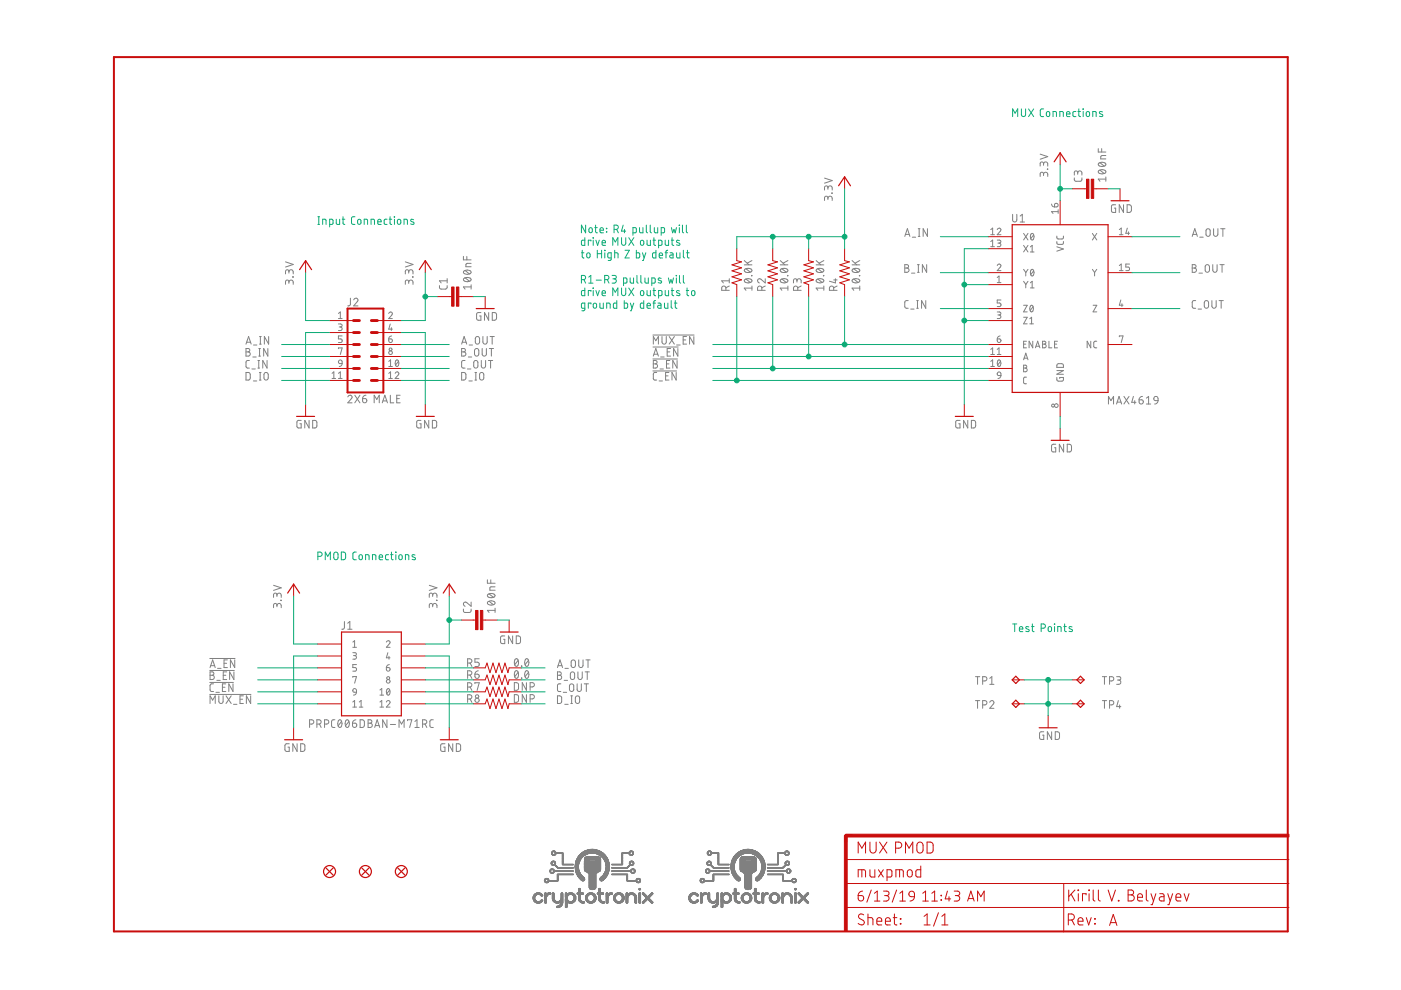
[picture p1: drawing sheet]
<svg xmlns="http://www.w3.org/2000/svg" width="297mm" height="210mm" viewBox="0 0 297 210" stroke-linecap="round" stroke-linejoin="round" font-family="sans-serif">
<g fill="none" stroke="#808080" stroke-width=".21">
<path d="M174.8 37.8l1.6 .5-1.6 .5M175.5 39.9a.46 .46 0 0 1 .5-.5 .46 .46 0 0 1 .4 .5v.4M220.5 32.7l1.6 .5-1.6 .6M221.3 37a.44 .44 0 0 1 .4-.5 .44 .44 0 0 1 .4 .5v.4M221.3 37.2v-.3a.36 .36 0 0 0-.4-.4 .36 .36 0 0 0-.4 .4v.5M221.3 34.8a.44 .44 0 0 1 .4-.5 .44 .44 0 0 1 .4 .5v.4M221.3 35.1v-.4a.36 .36 0 0 0-.4-.4 .36 .36 0 0 0-.4 .4v.5M222.1 35.8v.1zM227.8 37.7v.5l.3 .2h1.1l.2-.2v-.5M228.5 36.7a.44 .44 0 0 1 .4-.5 .44 .44 0 0 1 .5 .5v.4M228.5 37v-.4a.36 .36 0 0 0-.4-.4 .36 .36 0 0 0-.3 .4v.5M232.9 31.5v.7h1.6"/>
<path d="M233 36.2a1 1 0 0 1 1.5 .2 .95 .95 0 0 1-1.6 0zM233 34.6a1 1 0 0 1 1.5 .3 .95 .95 0 0 1-1.6 0zM233.2 36.1l.9 .7M233.2 34.5l.9 .7M233.6 31.5v.7M234.5 33h-.8l-.3 .3v.4h1.1M234.5 38h-1.6l.3 .4M234.5 37.5v.9M60.5 55.5l1.7 .6-1.7 .5M61.3 59.8a.46 .46 0 0 1 .4-.4 .46 .46 0 0 1 .5 .4v.5M61.3 57.6a.46 .46 0 0 1 .4-.4 .46 .46 0 0 1 .5 .4v.5M61.3 57.9v-.3a.36 .36 0 0 0-.4-.4 .36 .36 0 0 0-.4 .4v.5"/>
<path d="M62.1 58.7l.1 .1zM85.9 55.5l1.7 .6-1.7 .5M86.7 59.8a.46 .46 0 0 1 .4-.4 .46 .46 0 0 1 .5 .4v.5M86.7 57.6a.46 .46 0 0 1 .4-.4 .46 .46 0 0 1 .5 .4v.5M86.7 57.9v-.3a.36 .36 0 0 0-.4-.4 .36 .36 0 0 0-.4 .4v.5M87.5 58.7l.1 .1zM94.8 59.5h-1.6l.3 .5M94.8 59.1v.9M98.3 54.4v.7h1.6M98.4 59a1.04 1.04 0 0 1 1.5 .3 .95 .95 0 0 1-1.6 0zM98.4 57.5a1.02 1.02 0 0 1 1.5 .2 .97 .97 0 0 1-1.6 0zM98.6 58.9l.9 .7"/>
<path d="M98.6 57.4l.9 .7M99 54.4v.7M99.9 55.8h-.8l-.3 .3v.5h1.1M154.6 59.5h-1.6l.4 .5M154.6 59.1v.9M157.8 56.2h1.6M157.8 55.2l1 1M157.9 59.3a1.04 1.04 0 0 1 1.5 .2 .95 .95 0 0 1-1.6 0zM157.9 57.1a1.02 1.02 0 0 1 1.5 .2 .97 .97 0 0 1-1.6 0zM158.2 59.2l.9 .7M158.2 57l.9 .7M159.3 58.4l.1 .1z"/>
<path d="M159.4 55.2l-1 .6M162.2 59.1v.9l-.8-.8a.44 .44 0 0 0-.8 .2 .44 .44 0 0 0 .4 .6M165.4 56.2h1.6M165.4 55.2l1 1M165.5 59.3a1.04 1.04 0 0 1 1.5 .2 .95 .95 0 0 1-1.6 0zM165.5 57.1a1.02 1.02 0 0 1 1.5 .2 .97 .97 0 0 1-1.6 0zM165.8 59.2l.9 .7M165.8 57l.9 .7M167 58.4v.1zM167 55.2l-.9 .6M169 59.5a.44 .44 0 0 1 .4-.4 .44 .44 0 0 1 .5 .4v.5M169 59.8v-.3a.37 .37 0 0 0-.4-.4 .37 .37 0 0 0-.4 .4v.5"/>
<path d="M173 56.2h1.7M173 55.2l1 1M173.1 59.3a1.04 1.04 0 0 1 1.6 .2 .95 .95 0 0 1-1.7 0zM173.1 57.1a1.02 1.02 0 0 1 1.6 .2 .97 .97 0 0 1-1.7 0zM173.4 59.2l.9 .7M173.4 57l.9 .7M174.6 58.4l.1 .1zM174.7 55.2l-1 .6M175.5 42a.46 .46 0 0 1 .5-.4 .46 .46 0 0 1 .4 .4v.5M175.5 42.3v-.3a.36 .36 0 0 0-.3-.4 .36 .36 0 0 0-.4 .4v.5M175.5 40.1v-.3a.36 .36 0 0 0-.3-.4 .36 .36 0 0 0-.4 .4v.5M176.4 40.9v.1z"/>
<path d="M176.8 59.4h.7M177.1 59.1v.9l-1.2-.4M180.7 56.2h1.6M180.7 55.2l1 1M180.8 59.3a1.04 1.04 0 0 1 1.5 .2 .95 .95 0 0 1-1.6 0zM180.8 57.1a1.02 1.02 0 0 1 1.5 .2 .97 .97 0 0 1-1.6 0zM181 59.2l.9 .7M181 57l.9 .7M182.2 58.4l.1 .1zM182.3 55.2l-1 .6M191.8 56.1h.5a.36 .36 0 0 1 .3 .4 .36 .36 0 0 1-.3 .3 .46 .46 0 0 1 .4 .5 .46 .46 0 0 1-.4 .4h-.5zM191.8 56.8h.5"/>
<path d="M191.8 50.1l.6-1.6 .5 1.6M192 49.7h.8M193.3 57.9h.7M193.4 50.3h.7M194.5 56.1h.4M194.5 57.7h.4M194.7 48.5h.4M194.7 50.1h.4M194.7 56.1v1.6M194.9 48.5v1.6M196.5 56.1v1.6l-.9-1.6v1.6M196.6 48.5v1.6l-.9-1.6v1.6"/>
<path d="M210.1 48.7l.4-.3v1.4M210.1 51.2l.4-.3v1.4M210.1 49.8h.7M210.1 52.3h.7M211.4 56.3a.38 .38 0 0 1 .6-.3 .38 .38 0 0 1 .1 .6l-.7 .8h.8M211.4 48.7a.38 .38 0 0 1 .6-.3 .38 .38 0 0 1 .1 .6l-.7 .8h.8M211.4 50.9h.6l.2 .3-.2 .3h-.4M211.4 58.8l.4-.3v1.4M211.4 59.9h.8M211.8 51.5a.38 .38 0 0 1 .4 .4 .38 .38 0 0 1-.4 .4h-.4M214.7 45.4v1.2a.44 .44 0 0 0 .4 .5 .44 .44 0 0 0 .5-.5v-1.2M216.3 45.8l.4-.4v1.7"/>
<path d="M216.3 47.1h.9M217 59.6l.5 .7M217 57.1l.5 .7M217 49.5l1 1.4M217 52l1 1.4M217.5 57.8v.7M218 59.6l-.5 .7M218 57.1l-.5 .7M218 49.5l-1 1.4M218 52l-1 1.4M218.5 60l.3-.4v1.4M218.5 52.3l.3-.3v1.4"/>
<path d="M218.5 53.4h.7M218.6 57.2l.1-.1a.71 .71 0 0 1 .5 .7 .71 .71 0 0 1-.5 .7l-.2-.4zM218.6 49.6l.1-.1a.71 .71 0 0 1 .5 .7 .71 .71 0 0 1-.5 .7l-.2-.5zM219.2 57.4l-.7 .8M219.2 49.8l-.7 .8M222.9 43.3l.3 .5 .4 .1M223.7 43.2a.39 .39 0 0 1 .6 .1 .39 .39 0 0 1-.3 .6h-.4zM224.1 51.2v.4l.3 .2h.9l.1-.2 .1-.4M224.1 50.1v.4l.3 .2h.9l.1-.2 .1-.4M224.1 52.3l1.4 .5-1.4 .5M224.3 44.9h-1.4l.4 .4M224.3 44.5v.8"/>
<path d="M231.6 49.5l.9 1.4M231.6 57.1l.5 .7M232.1 57.8v.7M232.5 49.5l-.9 1.4M232.5 57.1l-.4 .7M236.5 43.4h-.6l-.2 .2-.1 1.1 .3 .3h.6v-.9h-.2M237.3 57.4h.8M237.3 49.8h.8M237.3 48.7l.4-.3v1.4M237.3 56.3l.4-.3v1.4M238.2 43.4v1.6l-.9-1.6v1.6M239 43.4l.6 .1 .2 .2 .1 .9-.3 .4h-.6z"/>
<path d="M239 48.4l-.3 1.1h.8M239.2 49.1v.7M239.5 56h-.8v.6h.5a.39 .39 0 0 1 .3 .4 .39 .39 0 0 1-.3 .4h-.5M252.8 56.1h.4a.36 .36 0 0 1 .4 .4 .36 .36 0 0 1-.4 .3 .46 .46 0 0 1 .5 .5 .46 .46 0 0 1-.5 .4h-.4zM252.8 56.8h.4M252.8 50.1l.5-1.6 .6 1.6M252.9 49.7h.8M254.2 57.9h.7M254.4 50.3h.7M255.7 56.2l.3-.1 .3 .1 .1 1.1a.46 .46 0 0 1-.4 .4 .46 .46 0 0 1-.5-.4zM255.8 48.6l.3-.1 .4 .1 .1 1.1a.44 .44 0 0 1-.5 .4 .44 .44 0 0 1-.4-.4zM257.1 56.1v1.2a.46 .46 0 0 0 .5 .4 .46 .46 0 0 0 .4-.4v-1.2"/>
<path d="M257.3 48.5v1.2a.46 .46 0 0 0 .5 .4 .46 .46 0 0 0 .4-.4v-1.2M258.7 56.1h.8M258.8 48.5h.9M259.1 56.1v1.6M259.3 48.5v1.6M52.2 73.9h.4a.36 .36 0 0 1 .4 .4 .36 .36 0 0 1-.4 .3 .44 .44 0 0 1 .5 .5 .44 .44 0 0 1-.5 .4h-.4zM52.2 79h.6l.2 .2 .1 .9-.3 .5h-.6zM52.2 74.6h.4M52.2 73l.5-1.6 .6 1.6M52.3 72.6h.8M52.9 76.4l-.5 .1-.2 .3v1l.2 .2h.5M53.4 78.2h.7"/>
<path d="M53.6 75.7h.7M53.7 73.2h.8M54.7 78h.3M54.7 76.4h.3M54.9 75.5h.3M54.9 73.9h.3M54.9 76.4v1.6M55 79h.4M55 73h.4M55 71.4h.4M55 73.9v1.6M55.2 79v1.6"/>
<path d="M55.2 71.4v1.6M56.1 79.1l.3-.1 .3 .1 .2 1a.46 .46 0 0 1-.5 .5 .46 .46 0 0 1-.4-.5zM56.6 76.4v1.6l-.9-1.6v1.6M56.8 73.9v1.6l-.9-1.6v1.6M57 71.4v1.6l-1-1.6v1.6M61.3 60.1v-.4a.36 .36 0 0 0-.4-.3 .36 .36 0 0 0-.4 .3v.6M70.4 79.2l.4-.4v1.4M71.8 68.7h.6l.1 .2-.1 .4h-.5M71.8 67.5h.7M71.8 73.9v-.1h.7l-.3 1.4M71.8 66.5l.4-.4v1.4M71.8 79.2l.4-.4v1.4"/>
<path d="M71.9 76.4l.3-.1 .2 .1 .1 .7-.6-.1-.1-.3zM72.2 69.3a.38 .38 0 0 1 .3 .4 .38 .38 0 0 1-.3 .4h-.4M72.5 77.1l-.1 .3-.5 .3M72.5 71.2h-.7v.7h.4a.39 .39 0 0 1 .3 .3 .39 .39 0 0 1-.3 .4h-.4M74.3 63.2v1.4l-.6 .3M75 63.6a.44 .44 0 0 1 .6-.4 .44 .44 0 0 1 .2 .7l-.8 1h.9M82.4 71.9h.5a.39 .39 0 0 1 .3 .4 .39 .39 0 0 1-.4 .3 .39 .39 0 0 1-.4-.4zM82.4 66.5a.38 .38 0 0 1 .6-.3 .38 .38 0 0 1 .1 .6l-.7 .7h.8M82.4 77.7h.8M82.4 76.6l.4-.3v1.4M82.4 79.2l.4-.4v1.4M82.7 68.7l-.3 1.1h.8"/>
<path d="M83 69.5v.6M83 71.2l-.5 .3-.1 .4M83.8 79.2a.39 .39 0 0 1 .5-.3 .39 .39 0 0 1 .2 .6l-.7 .7h.8M84 76.4l.2-.1a.83 .83 0 0 1 0 1.4 .87 .87 0 0 1-.2-1.3zM84.5 76.6l-.6 .8M86.7 60.1v-.4a.36 .36 0 0 0-.4-.3 .36 .36 0 0 0-.4 .3v.6M93.2 60.6v.5l.3 .2 1.2-.1 .1-.6M97.9 73.9h.4a.36 .36 0 0 1 .4 .4 .36 .36 0 0 1-.4 .3 .44 .44 0 0 1 .5 .5 .44 .44 0 0 1-.5 .4h-.4zM97.9 79h.6l.2 .2 .1 .9-.3 .5h-.6zM97.9 74.6h.4M97.9 73l.5-1.6 .6 1.6M98 72.6h.8"/>
<path d="M98.6 76.4l-.5 .1-.2 .3v1l.2 .2h.5M99.1 78.2h.7M99.3 75.7h.7M99.5 73.2h.7M99.9 60.8h-1.6l.3 .5M99.9 60.4v.9M100.6 76.6l.3-.2 .3 .2 .1 1a.44 .44 0 0 1-.4 .4 .44 .44 0 0 1-.5-.4zM100.7 79h.3M100.8 74l.3-.1 .3 .1 .1 1.1a.46 .46 0 0 1-.4 .4 .46 .46 0 0 1-.5-.4zM100.9 79v1.6M100.9 71.5l.3-.1 .3 .1 .2 1a.46 .46 0 0 1-.5 .5 .46 .46 0 0 1-.4-.5zM101.8 79.1l.3-.1 .3 .1 .2 1a.44 .44 0 0 1-.5 .5 .44 .44 0 0 1-.4-.5z"/>
<path d="M102 66.3h-.7l-.2 .2-.1 1 .3 .4h.7v-.9h-.3M102 76.4v1.2a.46 .46 0 0 0 .5 .4 .46 .46 0 0 0 .5-.4v-1.2M102.2 73.9v1.2a.44 .44 0 0 0 .5 .4 .44 .44 0 0 0 .4-.4v-1.2M102.4 71.4v1.1a.46 .46 0 0 0 .4 .5 .46 .46 0 0 0 .5-.5v-1.1M103.5 76.4h1M103.6 66.3v1.6l-.9-1.6v1.6M103.7 73.9h.9M103.9 71.4h.9M104 76.4v1.6M104.2 73.9v1.6M104.4 71.4v1.6M104.4 66.3h.6l.2 .2 .1 .9-.3 .5h-.6z"/>
<path d="M138.4 71h8.8M138.4 73.6h5.4M138.4 76.1h5.2M138.4 78.7h5M138.5 76.4h.5a.36 .36 0 0 1 .3 .4 .36 .36 0 0 1-.3 .4 .44 .44 0 0 1 .4 .4 .44 .44 0 0 1-.4 .4h-.5zM138.5 73v-1.6l.5 .8 .6-.8v1.6M138.5 75.5l.5-1.6 .6 1.6M138.5 77.2h.5M138.6 75.1h.8M139.2 79h-.5l-.2 .3v1.1l.2 .2h.5M139.9 78.2h.8M140.1 75.7h.7"/>
<path d="M140.4 71.4v1.1a.46 .46 0 0 0 .4 .5 .46 .46 0 0 0 .5-.5v-1.1M141.1 79.7h.5M141.3 77.2h.5M141.5 74.6h.5M141.8 79h-.7v1.6h.7M141.9 71.4l1.1 1.6M142 76.4h-.7v1.6h.7M142.2 73.9h-.7v1.6h.7M143 71.4l-1.1 1.6M143.4 79v1.6l-.9-1.6v1.6M143.5 73.2h.7M143.6 76.4v1.6l-1-1.6v1.6"/>
<path d="M143.7 73.9v1.6l-.9-1.6v1.6M144.8 72.1h.6M145.6 71.4h-.8v1.6h.8M147.1 71.4v1.6l-.9-1.6v1.6M153.9 61.6v-.5a.44 .44 0 0 0-.4-.5 .44 .44 0 0 0-.5 .5v.5h1.6M154.6 60.6l-.7 .4M159.4 61.1h-1.6l.4 .5M159.4 60.6v1M161.5 61.6v-.5a.46 .46 0 0 0-.4-.5 .46 .46 0 0 0-.5 .5v.5h1.6M162.2 60.6l-.7 .4M167 61.1h-1.6l.4 .5M167 60.6v1"/>
<path d="M169.1 61.6v-.5a.46 .46 0 0 0-.4-.5 .46 .46 0 0 0-.5 .5v.5h1.7M169.9 60.6l-.8 .4M174.7 61.1h-1.7l.4 .5M174.7 60.6v1M176.8 61.6v-.5a.46 .46 0 0 0-.5-.5 .46 .46 0 0 0-.4 .5v.5h1.6M177.5 60.6l-.7 .4M182.3 61.1h-1.6l.3 .5M182.3 60.6v1M192.6 63.7l-.5 .1-.3 .3 .1 1 .3 .3h.4M193.1 65.5h.7M194.4 65.4h.3M194.4 63.7h.3"/>
<path d="M194.5 63.7v1.7M196.3 63.7v1.7l-.9-1.7v1.7M210.1 76.6l.4-.3v1.4M210.1 74.1l.4-.3v1.4M210.1 77.7h.7M210.1 75.2h.7M211.4 66.1h.5l.3 .3-.2 .3-.4 .1M211.4 71.9h.5a.39 .39 0 0 1 .3 .4 .39 .39 0 0 1-.4 .3 .39 .39 0 0 1-.4-.4zM211.4 74.1l.4-.3v1.4M211.4 75.2h.8M211.6 79l.2-.2 .3 .2 .1 .6-.7-.1-.1-.3zM211.6 76.4l.1-.1a.71 .71 0 0 1 .5 .7 .71 .71 0 0 1-.5 .7l-.3-.7z"/>
<path d="M211.8 66.8a.38 .38 0 0 1 .4 .4 .38 .38 0 0 1-.4 .3h-.4M212 71.2l-.4 .3-.2 .4M212.1 76.6l-.6 .8M212.2 63.6h-.8v.6h.5a.39 .39 0 0 1 .3 .4 .39 .39 0 0 1-.3 .4h-.5M212.2 79.6l-.2 .5-.4 .1M217 77.4l.6 .2 .1 .2-.3 .2a.39 .39 0 0 1 .4 .4 .39 .39 0 0 1-.4 .4h-.4zM217 67.3h.8l-.8 1.4h.8M217 64.7h.8l-.8 1.4h.8M217 73h.5M217 78h.4M217 76.3l.5-1.4 .5 1.4M217.1 75.9h.7"/>
<path d="M217.5 60.3v.7M217.6 80h-.4l-.2 .3v.9l.2 .1 .4 .1M217.6 72.3h-.6v1.4h.6M218.3 68.7h.8M218.3 67.6l.4-.3v1.4M218.5 61h.7M218.5 64.8l.1-.1a.71 .71 0 0 1 .5 .7 .71 .71 0 0 1-.5 .7l-.2-.4zM219 72.3v1.4l-.8-1.4v1.4M219 65l-.6 .8M219.5 73.7l.5-1.4 .5 1.4M219.6 73.4h.7M221 72.3l.7 .2v.4l-.3 .1a.39 .39 0 0 1 .4 .4 .39 .39 0 0 1-.4 .3h-.4z"/>
<path d="M221 73h.4M222.4 72.3v1.4h.6M223.6 73h.4M224.1 78.6h1.4l-1.4 .8h1.4M224.2 77.2l1-.1 .2 .2 .1 .6h-1.4zM224.2 72.3h-.6v1.4h.6M231.3 72.3v1.4l-.8-1.4v1.4M231.8 64.7h.7l-.7 1.4h.7M232.5 72.3l-.4 .1-.2 .3v.9l.2 .1h.4M237.3 71.4v-.2h.8l-.4 1.4M237.6 63.6l-.3 1.1h.8M237.9 64.4v.6"/>
<path d="M253.5 63.7l-.5 .1-.2 .3 .1 1.2 .6 .1M254 65.5h.7M255.5 63.9l.3-.2 .3 .2 .1 1a.46 .46 0 0 1-.4 .5 .46 .46 0 0 1-.5-.5zM256.9 63.7v1.2a.46 .46 0 0 0 .5 .5 .46 .46 0 0 0 .5-.5v-1.2M258.5 63.7h.9M258.9 63.7v1.7M53.7 80.8h.7M55 80.6h.4M63.9 89.1l-.7 .1-.2 .1-.1 1.1 .3 .3h.7v-.8h-.3M65.5 89.1v1.6l-.9-1.6v1.6M66.3 89.1l.6 .1 .3 .2v1.1l-.3 .2h-.6zM70.4 80.2h.8"/>
<path d="M71.8 80.2h.7M73.7 84.2a.44 .44 0 0 1 .7-.4 .44 .44 0 0 1 .1 .7l-.8 .9h1M75.2 83.8l1.1 1.6M76.3 83.8l-1.1 1.6M76.9 84.5h.5a.45 .45 0 0 1 .4 .5 .45 .45 0 0 1-.5 .4 .45 .45 0 0 1-.4-.4zM77.6 83.8l-.6 .3-.1 .4M79.3 85.4v-1.6l.6 .9 .5-.9v1.6M81 85.4l.6-1.6 .5 1.6M81.2 85h.8M82.4 80.2h.8M82.8 83.8v1.6h.7M84.1 84.5h.6"/>
<path d="M84.8 83.8h-.7v1.6h.7M89.3 89.1l-.7 .1-.2 .1v1.2l.2 .2h.7v-.8h-.3M90.9 89.1v1.6l-.9-1.6v1.6M91.7 89.1l.6 .1 .3 .2v1.1l-.3 .2h-.6zM99.4 80.8h.7M100.7 80.6h.3M139.7 80.8h.8M203.5 89.1l-.7 .1-.2 .1v1.1l.2 .3h.7v-.8h-.2M205.2 89.1v1.6l-.9-1.6v1.6M206 89.1l.6 .1 .2 .2 .1 .9-.3 .4h-.6zM223.8 94.2h-.5l-.3 .2-.1 1.1 .3 .3h.6v-.9h-.2M224.1 80v.6l.2 .2h.8l.3-.2 .1-.6h-.8v.3"/>
<path d="M225.5 94.2v1.6l-.9-1.6v1.6M226.3 94.2h.6l.2 .3 .1 .9-.3 .4h-.6zM235 85.7v-1.6l.5 .8 .6-.8v1.6M236.7 85.7l.6-1.6 .5 1.6M236.9 85.3h.8M238.3 84.1l1.1 1.6M239.4 84.1l-1.1 1.6M240.3 84.1l-.4 1.2h.9M240.6 84.9v.8M241.5 84.8h.5a.45 .45 0 0 1 .4 .5 .45 .45 0 0 1-.5 .4 .45 .45 0 0 1-.4-.5zM242.2 84.1l-.6 .2-.1 .5M243.1 84.4l.4-.3v1.6"/>
<path d="M243.1 85.7h.9M244.8 84.2l.3-.1 .3 .1 .1 .7-.8-.1-.1-.3zM245.5 84.9l-.3 .6-.4 .2M44.5 139.6h5.3M48.2 139.9h-.7v1.6h.7M49.8 139.9v1.6l-.9-1.6v1.6M58 124.1l1.6 .5-1.6 .6M58.7 128.4a.46 .46 0 0 1 .5-.5 .46 .46 0 0 1 .4 .5v.4M58.7 128.7v-.4a.36 .36 0 0 0-.3-.4 .36 .36 0 0 0-.4 .4v.5M58.7 126.2a.46 .46 0 0 1 .5-.4 .46 .46 0 0 1 .4 .4v.5M58.7 126.5v-.4a.36 .36 0 0 0-.3-.3 .36 .36 0 0 0-.4 .3v.6M59.5 127.3h.1z"/>
<path d="M73 131.8v1.4l-.2 .2h-.3M73.7 133.4h.9M73.7 132.1l.5-.3v1.6M74.8 138.4h.6l.2 .2-.2 .4h-.4M74.8 136.1l.4-.3v1.4M74.8 137.2h.8M75.2 139a.38 .38 0 0 1 .4 .4 .38 .38 0 0 1-.4 .4h-.4M81.9 136.1a.39 .39 0 0 1 .6-.2 .39 .39 0 0 1 .1 .6l-.7 .7h.8M82.2 138.4l-.3 1.1h.8M82.5 139.1v.7M91 124.1l1.6 .5-1.6 .6M91.7 128.4a.46 .46 0 0 1 .5-.5 .46 .46 0 0 1 .4 .5v.4"/>
<path d="M91.7 128.7v-.4a.36 .36 0 0 0-.3-.4 .36 .36 0 0 0-.4 .4v.5M91.7 126.2a.46 .46 0 0 1 .5-.4 .46 .46 0 0 1 .4 .4v.5M91.7 126.5v-.4a.36 .36 0 0 0-.3-.3 .36 .36 0 0 0-.4 .3v.6M92.5 127.3h.1zM98.3 129.1v.5l.3 .3 1.1-.1 .2-.3v-.4M99.9 127.7v.8l-.9-.7a.44 .44 0 0 0-.7 .1 .44 .44 0 0 0 .3 .6M101.6 139.7h-.9v.7h.5a.46 .46 0 0 1 .4 .5 .46 .46 0 0 1-.4 .4h-.5M103.3 122.9v.8h1.7M103.4 127.6a1.03 1.03 0 0 1 1.6 .2 .97 .97 0 0 1-1.7 0zM103.4 126a1.03 1.03 0 0 1 1.6 .3 .97 .97 0 0 1-1.7 0zM103.7 127.5l.9 .7M103.7 125.9l.9 .7"/>
<path d="M104.1 122.9v.8M105 124.4h-1l-.1 .3v.4h1.1M105 129.4h-1.7l.4 .5M105 128.9v1M107 134.8l-.7 .1-.1 .2-.1 1 .2 .3 .7 .1v-.9h-.2M108.7 134.8v1.7l-.9-1.7v1.7M109.2 139.8l.3-.1a.97 .97 0 0 1 0 1.6 1.02 1.02 0 0 1-.3-1.5zM109.5 134.8l.6 .1 .2 .2 .1 .9-.3 .4-.6 .1zM111.4 139.8l.1-.1a.8 .8 0 0 1 .7 .5 .8 .8 0 0 1-.2 .9l-.2 .2a.8 .8 0 0 1-.6-.6 .8 .8 0 0 1 .2-.8zM122.7 139.9v1.2a.46 .46 0 0 0 .5 .4 .46 .46 0 0 0 .4-.4v-1.2M124.2 139.9h.9M124.7 139.9v1.6"/>
<path d="M44.5 147.2h8.7M44.5 142.2h5.2M44.5 144.7h5M44.5 142.5h.5a.36 .36 0 0 1 .4 .3 .36 .36 0 0 1-.4 .4 .46 .46 0 0 1 .4 .4 .46 .46 0 0 1-.4 .5h-.5zM44.5 143.2h.5M44.5 149.2v-1.7l.6 .9 .5-.9v1.7M44.5 141.5l.6-1.6 .5 1.6M44.7 141.1h.8M45.3 145h-.5l-.3 .4 .1 1.1 .7 .1M45.8 146.8h.7M46 144.3h.7M46.1 141.7h.8"/>
<path d="M46.4 147.5v1.2a.46 .46 0 0 0 .5 .5 .46 .46 0 0 0 .4-.5v-1.2M47.2 145.7h.5M47.3 143.2h.6M47.5 140.6h.5M47.9 145h-.7v1.6h.7M47.9 147.5l1.1 1.7M48.1 142.5h-.8v1.6h.8M49 147.5l-1.1 1.7M49.4 145v1.6l-.9-1.6v1.6M49.5 149.3h.7M49.6 142.5v1.6l-.9-1.6v1.6M50.9 148.3h.5"/>
<path d="M51.6 147.5h-.7v1.7h.7M53.1 147.5v1.7l-.9-1.7v1.7M61.3 157.7h-.7l-.1 .2v1.3l.8 .1v-.9h-.3M63 157.7v1.6l-.9-1.6v1.6M63.8 157.7h.6l.2 .3v1l-.2 .3h-.6zM65.6 153.5h.5a.46 .46 0 0 0 .4-.4 .46 .46 0 0 0-.4-.5h-.5v1.6M67.2 153.5h.4a.46 .46 0 0 0 .5-.4 .46 .46 0 0 0-.5-.5h-.4v1.6M67.7 153.5l.4 .7M68.8 153.5h.5a.46 .46 0 0 0 .4-.4 .46 .46 0 0 0-.4-.5h-.5v1.6M71 152.6h-.5l-.2 .4 .1 1.1 .6 .1M71.8 152.7l.1-.1a.8 .8 0 0 1 .7 .6 .8 .8 0 0 1-.2 .8l-.3 .2a1.04 1.04 0 0 1-.3-1.5zM72.4 153l-.7 .9"/>
<path d="M73.4 152.7l.1-.1a.8 .8 0 0 1 .6 .6 .8 .8 0 0 1-.2 .8l-.3 .2a1.04 1.04 0 0 1-.2-1.5zM74 153l-.7 .9M74.7 153.3h.6a.45 .45 0 0 1 .3 .5 .45 .45 0 0 1-.4 .4 .45 .45 0 0 1-.5-.4zM74.8 148.8l.4-.3v1.4M74.8 143.6v-.2h.8l-.4 1.4M74.8 149.9h.8M74.9 146.1l.3-.1 .3 .1 .1 .7-.7-.1zM75.5 152.6l-.6 .3-.2 .4M75.6 140.9h-.8v.6h.5a.39 .39 0 0 1 .3 .4 .39 .39 0 0 1-.3 .4h-.5M75.6 146.8l-.3 .5-.3 .1M76.2 149.9h.7M76.2 148.8l.4-.3v1.4"/>
<path d="M76.3 152.6l.7 .1 .2 .2 .1 .9-.3 .4h-.7zM78 152.6h.5a.36 .36 0 0 1 .3 .4 .36 .36 0 0 1-.3 .3 .46 .46 0 0 1 .4 .5 .46 .46 0 0 1-.4 .4h-.5zM78 153.3h.5M79.4 154.2l.6-1.6 .5 1.6M79.6 153.8h.8M80.6 146.3l.3-.3v1.4M80.6 148.8l.3-.3v1.4M80.6 147.4h.7M80.6 149.9h.7M81.9 141.5h.5a.39 .39 0 0 1 .3 .5 .39 .39 0 0 1-.4 .3 .39 .39 0 0 1-.4-.4zM81.9 148.8a.39 .39 0 0 1 .6-.2 .39 .39 0 0 1 .1 .6l-.7 .7h.8M82 152.6v1.6l-.9-1.6v1.6"/>
<path d="M82.1 146.1l.2-.1a.83 .83 0 0 1 0 1.4 .85 .85 0 0 1-.2-1.3zM82.5 140.9l-.3 .1-.3 .5M82.6 146.3l-.6 .8M82.8 153.6h1.1M84.6 154.2v-1.6l.5 .9 .6-.9v1.6M86.4 152.8v-.2h.9l-.5 1.6M88 154.2h.9M88 153l.4-.4v1.6M89.6 153.5h.4a.46 .46 0 0 0 .5-.4 .46 .46 0 0 0-.5-.5h-.4v1.6M90.1 153.5l.4 .7M91.9 152.6h-.5l-.3 .4 .1 1 .2 .2h.5M94.3 157.7h-.7l-.1 .2-.1 1.1 .2 .3h.7v-.9h-.2"/>
<path d="M96 157.7v1.6l-.9-1.6v1.6M96.8 157.7h.6l.2 .3 .1 .9-.3 .4h-.6zM99.1 140.6h.5a.46 .46 0 0 0 .5-.5 .46 .46 0 0 0-.5-.4h-.5v1.6M99.1 143.1h.5a.46 .46 0 0 0 .5-.4 .46 .46 0 0 0-.5-.5h-.5v1.6M99.1 145.7h.5a.46 .46 0 0 0 .5-.5 .46 .46 0 0 0-.5-.4h-.5v1.6M99.1 148.2h.5a.46 .46 0 0 0 .5-.4 .46 .46 0 0 0-.5-.5h-.5v1.6M99.7 140.6l.4 .7M99.7 143.1l.4 .7M99.7 145.7l.4 .7M99.7 148.2l.4 .7M100.7 142.9h.5a.45 .45 0 0 1 .4 .5 .45 .45 0 0 1-.5 .4 .45 .45 0 0 1-.4-.4zM100.7 144.9v-.1h.9l-.4 1.6"/>
<path d="M101.4 142.2l-.4 .2-.3 .5M109.1 144.7l.6 .1 .2 .2v1.1l-.2 .2-.6 .1zM109.1 147.3h.6l.2 .3v1l-.2 .3h-.6zM109.2 142.3l.3-.1a.97 .97 0 0 1 0 1.6 1.02 1.02 0 0 1-.3-1.5zM109.9 140l-.8 .9M109.9 142.6l-.8 .9M110.6 141.2v.1zM110.6 143.7v.1zM111.4 142.3l.1-.1a.8 .8 0 0 1 .7 .6 .8 .8 0 0 1-.2 .8l-.2 .2a.8 .8 0 0 1-.6-.5 .8 .8 0 0 1 .2-.9zM111.6 144.7v1.7l-.9-1.7v1.7M111.6 147.3v1.6l-.9-1.6v1.6M112.1 140l-.8 .9"/>
<path d="M112.1 142.6l-.8 .9M112.4 145.6h.5a.46 .46 0 0 0 .4-.4 .46 .46 0 0 0-.4-.5h-.5v1.7M112.4 148.2h.5a.46 .46 0 0 0 .4-.5 .46 .46 0 0 0-.4-.4h-.5v1.6M118.2 142.5h.4a.36 .36 0 0 1 .4 .3 .36 .36 0 0 1-.4 .4 .46 .46 0 0 1 .5 .4 .46 .46 0 0 1-.5 .5h-.4zM118.2 147.5l.6 .1 .3 .2v1.1l-.3 .2-.6 .1zM118.2 143.2h.4M118.2 141.5l.5-1.6 .6 1.6M118.3 141.1h.8M118.9 145h-.5l-.2 .4v1l.2 .2h.5M119.4 146.8h.7M119.6 144.3h.7M119.7 149.3h.8"/>
<path d="M119.8 141.7h.7M120.9 145.1l.3-.1 .3 .1 .1 1.1a.46 .46 0 0 1-.4 .4 .46 .46 0 0 1-.5-.4zM121 149.2h.4M121 147.5h.4M121.1 142.6l.3-.1 .3 .1 .1 1a.46 .46 0 0 1-.4 .5 .46 .46 0 0 1-.5-.5zM121.2 147.5v1.7M121.2 140l.3-.1 .4 .1 .1 1.1a.46 .46 0 0 1-.5 .4 .46 .46 0 0 1-.4-.4zM122.1 147.7l.3-.2 .4 .2 .1 1a.46 .46 0 0 1-.5 .5 .46 .46 0 0 1-.4-.5zM122.4 145v1.2a.44 .44 0 0 0 .4 .4 .44 .44 0 0 0 .5-.4v-1.2M122.5 142.5v1.1a.46 .46 0 0 0 .5 .5 .46 .46 0 0 0 .4-.5v-1.1M123.9 145h.9M124.1 142.5h.8"/>
<path d="M124.3 145v1.6M124.5 142.5v1.6M206.8 143.5h.9M206.8 148.5h.9M207.3 143.5v1.6M207.3 148.5v1.7M208.3 144.4h.5a.46 .46 0 0 0 .5-.5 .46 .46 0 0 0-.5-.4h-.5v1.6M208.3 149.5h.5a.46 .46 0 0 0 .5-.5 .46 .46 0 0 0-.5-.5h-.5v1.7M209.8 148.9a.44 .44 0 0 1 .7-.3 .44 .44 0 0 1 .1 .7l-.8 .9h.9M209.8 143.8l.5-.3v1.6M209.8 145.1h.9M221.3 155.2h-.7l-.2 .2v1l.2 .3 .7 .1v-.9h-.3"/>
<path d="M223 155.2v1.6l-.9-1.6v1.6M223.7 155.2h.7l.2 .2v.9l-.2 .4-.7 .1zM233.7 143.5h.9M233.7 148.5h.9M234.2 143.5v1.6M234.2 148.5v1.7M235.2 144.4h.5a.46 .46 0 0 0 .5-.5 .46 .46 0 0 0-.5-.4h-.5v1.6M235.2 149.5h.5a.46 .46 0 0 0 .5-.5 .46 .46 0 0 0-.5-.5h-.5v1.7M236.7 143.5h.6a.36 .36 0 0 1 .3 .3 .36 .36 0 0 1-.3 .4h-.4M237.1 148.5l-.4 1.3h.9M237.2 144.2a.46 .46 0 0 1 .4 .4 .46 .46 0 0 1-.4 .5h-.5M237.4 149.5v.7"/>
<circle cx="82.8" cy="74.8" r=".39"/>
<circle cx="82.8" cy="74.1" r=".31"/>
<circle cx="223.3" cy="86" r=".31"/>
<circle cx="224" cy="86" r=".39"/>
<circle cx="82.3" cy="143.8" r=".31"/>
<circle cx="82.3" cy="144.5" r=".39"/>
<circle cx="101.1" cy="148.5" r=".45"/>
<circle cx="101.2" cy="147.7" r=".36"/>
</g>
<g fill="#808080" stroke="#808080" stroke-width=".21">
<path d="M118.1 192.4h.3z"/>
<path d="M120 192.4h.1z"/>
<path d="M118.1 192.4h.4z"/>
<path d="M119.9 192.4h.3z"/>
<path d="M118.1 192.3l.5 .1z"/>
<path d="M119.9 192.3l.3 .1z"/>
<path d="M118 192.3h.6z"/>
<path d="M119.9 192.3h.3z"/>
<path d="M118 192.3h.7z"/>
<path d="M118 192.2l.8 .1z"/>
<path d="M119.9 192.2l.3 .1z"/>
<path d="M118 192.2l.9 .1z"/>
<path d="M118 192.2h.9z"/>
<path d="M119.9 192.2h.3z"/>
<path d="M118.1 192.1l.9 .1z"/>
<path d="M119.9 192.1l.3 .1z"/>
<path d="M118.3 192.1l.7 .1z"/>
<path d="M118.4 192.1h.6z"/>
<path d="M119.9 192.1h.3z"/>
<path d="M118.5 192l.5 .1z"/>
<path d="M119.9 192l.3 .1z"/>
<path d="M118.5 192l.6 .1z"/>
<path d="M118.6 192h.5z"/>
<path d="M119.9 192h.3z"/>
<path d="M118.7 191.9l.4 .1z"/>
<path d="M119.9 191.9l.3 .1z"/>
<path d="M118.7 191.9h.4z"/>
<path d="M119.9 191.9h.3z"/>
<path d="M118.7 191.9h.5z"/>
<path d="M118.7 191.8l.5 .1z"/>
<path d="M119.9 191.8l.3 .1z"/>
<path d="M118.8 191.8h.4z"/>
<path d="M119.9 191.8h.3z"/>
<path d="M118.8 191.7l.4 .1z"/>
<path d="M119.9 191.7l.3 .1z"/>
<path d="M118.9 191.7h.3z"/>
<path d="M119.9 191.7h.3z"/>
<path d="M118.9 191.6l.4 .1z"/>
<path d="M119.9 191.6l.3 .1z"/>
<path d="M118.9 191.6h.4z"/>
<path d="M119.9 191.6h.3z"/>
<path d="M118.9 191.5l.4 .1z"/>
<path d="M119.9 191.5l.3 .1z"/>
<path d="M118.9 191.5h.4z"/>
<path d="M119.9 191.5h.3z"/>
<path d="M119 191.5h.3z"/>
<path d="M120.9 191.5h.2z"/>
<path d="M113.9 191.5h.4z"/>
<path d="M115.6 191.5h.2z"/>
<path d="M118 191.5h.4z"/>
<path d="M120.8 191.5h.4z"/>
<path d="M123.5 191.5h.3z"/>
<path d="M125 191.5h.5z"/>
<path d="M127.8 191.5h.3z"/>
<path d="M128.6 191.5h.2z"/>
<path d="M131 191.5h.4z"/>
<path d="M132.8 191.5h.2z"/>
<path d="M134.7 191.5h.2z"/>
<path d="M135.6 191.5h.1z"/>
<path d="M136.3 191.5h.2z"/>
<path d="M138.1 191.5h.2z"/>
<path d="M113.8 191.4l.6 .1z"/>
<path d="M115.5 191.4l.3 .1z"/>
<path d="M117.9 191.4l.6 .1z"/>
<path d="M119 191.4l.3 .1z"/>
<path d="M119.9 191.4l.3 .1z"/>
<path d="M120.6 191.4l.7 .1z"/>
<path d="M123.4 191.4l.4 .1z"/>
<path d="M124.9 191.4l.7 .1z"/>
<path d="M127.7 191.4l.4 .1z"/>
<path d="M128.6 191.4l.3 .1z"/>
<path d="M130.9 191.4l.6 .1z"/>
<path d="M132.8 191.4l.3 .1z"/>
<path d="M134.7 191.4l.2 .1z"/>
<path d="M135.5 191.4l.3 .1z"/>
<path d="M136.2 191.4l.3 .1z"/>
<path d="M138.1 191.4l.3 .1z"/>
<path d="M113.7 191.4h.8z"/>
<path d="M115.5 191.4h.3z"/>
<path d="M117.8 191.4h.8z"/>
<path d="M119 191.4h.3z"/>
<path d="M119.9 191.4h.3z"/>
<path d="M120.6 191.4h.8z"/>
<path d="M123.3 191.4h.6z"/>
<path d="M124.9 191.4h.8z"/>
<path d="M127.6 191.4h.5z"/>
<path d="M128.6 191.4h.3z"/>
<path d="M130.8 191.4h.8z"/>
<path d="M132.8 191.4h.3z"/>
<path d="M134.7 191.4h.3z"/>
<path d="M135.5 191.4h.3z"/>
<path d="M136.2 191.4h.3z"/>
<path d="M138.1 191.4h.3z"/>
<path d="M113.7 191.4h.9z"/>
<path d="M117.7 191.4h.9z"/>
<path d="M120.5 191.4h1z"/>
<path d="M124.8 191.4h.9z"/>
<path d="M127.5 191.4h.7z"/>
<path d="M130.7 191.4h1z"/>
<path d="M134.6 191.4h.4z"/>
<path d="M113.6 191.3l1 .1z"/>
<path d="M115.5 191.3l.3 .1z"/>
<path d="M117.7 191.3l1 .1z"/>
<path d="M119 191.3l.3 .1z"/>
<path d="M119.9 191.3l.3 .1z"/>
<path d="M120.4 191.3l1.1 .1z"/>
<path d="M123.2 191.3l.7 .1z"/>
<path d="M124.7 191.3l1.1 .1z"/>
<path d="M127.5 191.3l.7 .1z"/>
<path d="M128.5 191.3l.4 .1z"/>
<path d="M130.7 191.3l1 .1z"/>
<path d="M132.8 191.3l.3 .1z"/>
<path d="M134.6 191.3l.4 .1z"/>
<path d="M135.5 191.3l.3 .1z"/>
<path d="M136.2 191.3l.4 .1z"/>
<path d="M138 191.3l.4 .1z"/>
<path d="M113.6 191.3l1.1 .1z"/>
<path d="M120.4 191.3l1.2 .1z"/>
<path d="M123.1 191.3l.8 .1z"/>
<path d="M127.4 191.3l.8 .1z"/>
<path d="M130.6 191.3l1.2 .1z"/>
<path d="M113.5 191.3h1.2z"/>
<path d="M115.5 191.3h.3z"/>
<path d="M117.6 191.3h1.2z"/>
<path d="M119 191.3h.3z"/>
<path d="M119.9 191.3h.3z"/>
<path d="M120.4 191.3h1.2z"/>
<path d="M123.1 191.3h.8z"/>
<path d="M124.7 191.3h1.2z"/>
<path d="M127.4 191.3h.8z"/>
<path d="M128.5 191.3h.4z"/>
<path d="M130.6 191.3h1.2z"/>
<path d="M132.8 191.3h.3z"/>
<path d="M134.6 191.3h.4z"/>
<path d="M135.5 191.3h.3z"/>
<path d="M136.2 191.3h.4z"/>
<path d="M138 191.3h.4z"/>
<path d="M120.3 191.3h1.3z"/>
<path d="M124.6 191.3h1.3z"/>
<path d="M136.2 191.3h.5z"/>
<path d="M113.5 191.2l1.3 .1z"/>
<path d="M115.5 191.2l.3 .1z"/>
<path d="M117.5 191.2l1.4 .1z"/>
<path d="M119 191.2l.3 .1z"/>
<path d="M119.9 191.2l.3 .1z"/>
<path d="M120.3 191.2l1.3 .1z"/>
<path d="M123 191.2l.9 .1z"/>
<path d="M124.6 191.2l1.3 .1z"/>
<path d="M127.3 191.2l.9 .1z"/>
<path d="M128.5 191.2l.4 .1z"/>
<path d="M130.5 191.2l1.4 .1z"/>
<path d="M132.8 191.2l.3 .1z"/>
<path d="M134.6 191.2l.4 .1z"/>
<path d="M135.5 191.2l.3 .1z"/>
<path d="M136.2 191.2l.5 .1z"/>
<path d="M137.9 191.2l.5 .1z"/>
<path d="M113.4 191.2l1.4 .1z"/>
<path d="M120.2 191.2l1.5 .1z"/>
<path d="M124.5 191.2l1.5 .1z"/>
<path d="M127.3 191.2l.8 .1z"/>
<path d="M113.4 191.2h1.5z"/>
<path d="M115.5 191.2h.3z"/>
<path d="M117.5 191.2h1.4z"/>
<path d="M119 191.2h.3z"/>
<path d="M119.9 191.2h1.8z"/>
<path d="M123 191.2h.8z"/>
<path d="M124.5 191.2h1.5z"/>
<path d="M127.3 191.2h.8z"/>
<path d="M128.5 191.2h.4z"/>
<path d="M130.5 191.2h1.5z"/>
<path d="M132.8 191.2h.3z"/>
<path d="M134.6 191.2h.4z"/>
<path d="M135.5 191.2h.3z"/>
<path d="M136.2 191.2h.5z"/>
<path d="M137.9 191.2h.5z"/>
<path d="M113.3 191.2h1.6z"/>
<path d="M127.2 191.2h.9z"/>
<path d="M136.3 191.2h.4z"/>
<path d="M137.9 191.2h.4z"/>
<path d="M113.3 191.1l.6 .1z"/>
<path d="M114.3 191.1l.6 .1z"/>
<path d="M115.5 191.1l.3 .1z"/>
<path d="M117.4 191.1l.6 .1z"/>
<path d="M118.4 191.1l.9 .1z"/>
<path d="M119.9 191.1l.9 .1z"/>
<path d="M121.2 191.1l.6 .1z"/>
<path d="M122.9 191.1l.6 .1z"/>
<path d="M124.5 191.1l.6 .1z"/>
<path d="M125.5 191.1l.6 .1z"/>
<path d="M127.2 191.1l.6 .1z"/>
<path d="M128.5 191.1l.4 .1z"/>
<path d="M130.4 191.1l.6 .1z"/>
<path d="M131.4 191.1l.6 .1z"/>
<path d="M132.8 191.1l.3 .1z"/>
<path d="M134.6 191.1l.4 .1z"/>
<path d="M135.5 191.1l.3 .1z"/>
<path d="M136.3 191.1l.5 .1z"/>
<path d="M137.8 191.1l.5 .1z"/>
<path d="M114.4 191.1l.6 .1z"/>
<path d="M117.4 191.1l.5 .1z"/>
<path d="M118.5 191.1l.8 .1z"/>
<path d="M119.9 191.1l.8 .1z"/>
<path d="M124.4 191.1l.6 .1z"/>
<path d="M127.1 191.1l.6 .1z"/>
<path d="M130.4 191.1l.5 .1z"/>
<path d="M113.3 191.1h.5z"/>
<path d="M114.5 191.1h.5z"/>
<path d="M115.5 191.1h.3z"/>
<path d="M117.3 191.1h.6z"/>
<path d="M118.5 191.1h.8z"/>
<path d="M119.9 191.1h.7z"/>
<path d="M121.3 191.1h.5z"/>
<path d="M122.9 191.1h.5z"/>
<path d="M124.4 191.1h.6z"/>
<path d="M125.6 191.1h.5z"/>
<path d="M127.1 191.1h.6z"/>
<path d="M128.5 191.1h.4z"/>
<path d="M130.4 191.1h.5z"/>
<path d="M131.5 191.1h.6z"/>
<path d="M132.8 191.1h.3z"/>
<path d="M134.6 191.1h.4z"/>
<path d="M135.5 191.1h.3z"/>
<path d="M136.4 191.1h.4z"/>
<path d="M137.8 191.1h.4z"/>
<path d="M113.3 191.1h.4z"/>
<path d="M117.3 191.1h.5z"/>
<path d="M118.6 191.1h.7z"/>
<path d="M121.3 191.1h.6z"/>
<path d="M124.4 191.1h.5z"/>
<path d="M125.6 191.1h.6z"/>
<path d="M127.1 191.1h.5z"/>
<path d="M130.3 191.1h.6z"/>
<path d="M131.6 191.1h.5z"/>
<path d="M136.4 191.1h.5z"/>
<path d="M137.7 191.1h.5z"/>
<path d="M113.3 191l.4 .1z"/>
<path d="M114.6 191l.4 .1z"/>
<path d="M115.5 191l.3 .1z"/>
<path d="M117.3 191l.5 .1z"/>
<path d="M118.6 191l.7 .1z"/>
<path d="M119.9 191l.7 .1z"/>
<path d="M121.4 191l.5 .1z"/>
<path d="M122.8 191l.5 .1z"/>
<path d="M124.4 191l.4 .1z"/>
<path d="M125.7 191l.4 .1z"/>
<path d="M127.1 191l.5 .1z"/>
<path d="M128.5 191l.4 .1z"/>
<path d="M130.3 191l.5 .1z"/>
<path d="M131.6 191l.5 .1z"/>
<path d="M132.8 191l.3 .1z"/>
<path d="M134.6 191l.4 .1z"/>
<path d="M135.5 191l.3 .1z"/>
<path d="M136.4 191l.5 .1z"/>
<path d="M137.7 191l.5 .1z"/>
<path d="M113.2 191l.5 .1z"/>
<path d="M125.7 191l.5 .1z"/>
<path d="M127.1 191l.4 .1z"/>
<path d="M113.2 191h.4z"/>
<path d="M114.6 191h.4z"/>
<path d="M115.5 191h.3z"/>
<path d="M117.3 191h.4z"/>
<path d="M118.6 191h.7z"/>
<path d="M119.9 191h.6z"/>
<path d="M121.5 191h.4z"/>
<path d="M122.8 191h.5z"/>
<path d="M124.3 191h.5z"/>
<path d="M125.7 191h.5z"/>
<path d="M127.1 191h.4z"/>
<path d="M128.5 191h.4z"/>
<path d="M130.3 191h.4z"/>
<path d="M131.7 191h.4z"/>
<path d="M132.8 191h.3z"/>
<path d="M134.6 191h.4z"/>
<path d="M135.5 191h.3z"/>
<path d="M136.5 191h.4z"/>
<path d="M137.7 191h.5z"/>
<path d="M114.6 191h.5z"/>
<path d="M118.7 191h.6z"/>
<path d="M122.8 191h.4z"/>
<path d="M125.8 191h.4z"/>
<path d="M127 191h.5z"/>
<path d="M136.5 191h.5z"/>
<path d="M137.7 191h.4z"/>
<path d="M113.2 190.9l.4 .1z"/>
<path d="M114.7 190.9l.4 .1z"/>
<path d="M115.5 190.9l.3 .1z"/>
<path d="M117.2 190.9l.5 .1z"/>
<path d="M118.7 190.9l.6 .1z"/>
<path d="M119.9 190.9l.6 .1z"/>
<path d="M121.5 190.9l.5 .1z"/>
<path d="M122.8 190.9l.4 .1z"/>
<path d="M124.3 190.9l.4 .1z"/>
<path d="M125.8 190.9l.4 .1z"/>
<path d="M127 190.9l.4 .1z"/>
<path d="M128.5 190.9l.4 .1z"/>
<path d="M130.3 190.9l.4 .1z"/>
<path d="M131.7 190.9l.5 .1z"/>
<path d="M132.8 190.9l.3 .1z"/>
<path d="M134.6 190.9l.4 .1z"/>
<path d="M135.5 190.9l.3 .1z"/>
<path d="M136.5 190.9l.5 .1z"/>
<path d="M137.6 190.9l.5 .1z"/>
<path d="M113.2 190.9h.4z"/>
<path d="M114.7 190.9h.3z"/>
<path d="M115.5 190.9h.3z"/>
<path d="M117.2 190.9h.5z"/>
<path d="M118.8 190.9h.5z"/>
<path d="M119.9 190.9h.5z"/>
<path d="M121.5 190.9h.5z"/>
<path d="M122.7 190.9h.5z"/>
<path d="M124.3 190.9h.4z"/>
<path d="M125.8 190.9h.4z"/>
<path d="M127 190.9h.4z"/>
<path d="M128.5 190.9h.4z"/>
<path d="M130.2 190.9h.5z"/>
<path d="M131.8 190.9h.4z"/>
<path d="M132.8 190.9h.3z"/>
<path d="M134.6 190.9h.4z"/>
<path d="M135.5 190.9h.3z"/>
<path d="M136.5 190.9h.5z"/>
<path d="M137.6 190.9h.5z"/>
<path d="M113.1 190.9h.5z"/>
<path d="M114.7 190.9h.4z"/>
<path d="M117.2 190.9h.4z"/>
<path d="M121.6 190.9h.4z"/>
<path d="M125.8 190.9h.5z"/>
<path d="M130.2 190.9h.4z"/>
<path d="M136.6 190.9h.4z"/>
<path d="M137.6 190.9h.4z"/>
<path d="M113.2 190.9h.3z"/>
<path d="M122.7 190.9h.4z"/>
<path d="M125.9 190.9h.4z"/>
<path d="M136.6 190.9h.5z"/>
<path d="M113.1 190.8l.4 .1z"/>
<path d="M114.7 190.8l.3 .1z"/>
<path d="M115.5 190.8l.3 .1z"/>
<path d="M117.2 190.8l.4 .1z"/>
<path d="M118.8 190.8l.5 .1z"/>
<path d="M119.9 190.8l.5 .1z"/>
<path d="M121.6 190.8l.4 .1z"/>
<path d="M122.7 190.8l.4 .1z"/>
<path d="M124.2 190.8l.5 .1z"/>
<path d="M125.9 190.8l.4 .1z"/>
<path d="M127 190.8l.4 .1z"/>
<path d="M128.5 190.8l.4 .1z"/>
<path d="M130.2 190.8l.4 .1z"/>
<path d="M131.8 190.8l.4 .1z"/>
<path d="M132.8 190.8l.3 .1z"/>
<path d="M134.6 190.8l.4 .1z"/>
<path d="M135.5 190.8l.3 .1z"/>
<path d="M136.6 190.8l.5 .1z"/>
<path d="M137.5 190.8l.5 .1z"/>
<path d="M118.9 190.8l.4 .1z"/>
<path d="M124.2 190.8l.4 .1z"/>
<path d="M136.7 190.8l.4 .1z"/>
<path d="M113.1 190.8h.4z"/>
<path d="M115.5 190.8h.3z"/>
<path d="M117.2 190.8h.4z"/>
<path d="M118.9 190.8h.4z"/>
<path d="M119.9 190.8h.5z"/>
<path d="M121.6 190.8h.4z"/>
<path d="M122.7 190.8h.4z"/>
<path d="M124.2 190.8h.4z"/>
<path d="M125.9 190.8h.4z"/>
<path d="M127 190.8h.4z"/>
<path d="M128.5 190.8h.4z"/>
<path d="M130.2 190.8h.4z"/>
<path d="M131.8 190.8h.4z"/>
<path d="M132.8 190.8h.3z"/>
<path d="M134.6 190.8h.4z"/>
<path d="M135.5 190.8h.3z"/>
<path d="M136.7 190.8h.4z"/>
<path d="M137.5 190.8h.4z"/>
<path d="M119.9 190.8h.4z"/>
<path d="M130.2 190.8h.3z"/>
<path d="M136.7 190.8h.5z"/>
<path d="M113.1 190.7l.4 .1z"/>
<path d="M115.5 190.7l.3 .1z"/>
<path d="M117.2 190.7l.3 .1z"/>
<path d="M118.9 190.7l.4 .1z"/>
<path d="M119.9 190.7l.4 .1z"/>
<path d="M121.6 190.7l.4 .1z"/>
<path d="M122.7 190.7l.3 .1z"/>
<path d="M124.2 190.7l.4 .1z"/>
<path d="M125.9 190.7l.4 .1z"/>
<path d="M127 190.7l.3 .1z"/>
<path d="M128.5 190.7l.4 .1z"/>
<path d="M130.2 190.7l.3 .1z"/>
<path d="M131.8 190.7l.5 .1z"/>
<path d="M132.8 190.7l.3 .1z"/>
<path d="M134.6 190.7l.4 .1z"/>
<path d="M135.5 190.7l.3 .1z"/>
<path d="M136.7 190.7l.5 .1z"/>
<path d="M137.4 190.7l.5 .1z"/>
<path d="M121.6 190.7l.5 .1z"/>
<path d="M130.1 190.7l.4 .1z"/>
<path d="M113.1 190.7h.3z"/>
<path d="M115.5 190.7h.3z"/>
<path d="M117.2 190.7h.3z"/>
<path d="M118.9 190.7h.4z"/>
<path d="M119.9 190.7h.4z"/>
<path d="M121.7 190.7h.4z"/>
<path d="M122.7 190.7h.3z"/>
<path d="M124.2 190.7h.4z"/>
<path d="M126 190.7h.3z"/>
<path d="M127 190.7h.3z"/>
<path d="M128.5 190.7h.4z"/>
<path d="M130.1 190.7h.4z"/>
<path d="M131.9 190.7h.4z"/>
<path d="M132.8 190.7h.3z"/>
<path d="M134.6 190.7h.4z"/>
<path d="M135.5 190.7h.3z"/>
<path d="M136.8 190.7h.4z"/>
<path d="M137.4 190.7h.5z"/>
<path d="M113.1 190.6l.3 .1z"/>
<path d="M115.5 190.6l.3 .1z"/>
<path d="M117.1 190.6l.4 .1z"/>
<path d="M118.9 190.6l.4 .1z"/>
<path d="M119.9 190.6l.4 .1z"/>
<path d="M121.7 190.6l.4 .1z"/>
<path d="M122.7 190.6l.3 .1z"/>
<path d="M124.2 190.6l.3 .1z"/>
<path d="M126 190.6l.3 .1z"/>
<path d="M127 190.6l.3 .1z"/>
<path d="M128.5 190.6l.4 .1z"/>
<path d="M130.1 190.6l.4 .1z"/>
<path d="M131.9 190.6l.4 .1z"/>
<path d="M132.8 190.6l.3 .1z"/>
<path d="M134.6 190.6l.4 .1z"/>
<path d="M135.5 190.6l.3 .1z"/>
<path d="M136.8 190.6l.5 .1z"/>
<path d="M137.3 190.6l.5 .1z"/>
<path d="M119.9 190.6l.3 .1z"/>
<path d="M121.7 190.6l.3 .1z"/>
<path d="M136.8 190.6l1 .1z"/>
<path d="M113.1 190.6h.3z"/>
<path d="M115.5 190.6h.3z"/>
<path d="M117.1 190.6h.4z"/>
<path d="M118.9 190.6h.4z"/>
<path d="M119.9 190.6h.3z"/>
<path d="M121.7 190.6h.3z"/>
<path d="M122.7 190.6h.3z"/>
<path d="M124.2 190.6h.3z"/>
<path d="M126 190.6h.3z"/>
<path d="M127 190.6h.3z"/>
<path d="M128.5 190.6h.4z"/>
<path d="M130.1 190.6h.4z"/>
<path d="M131.9 190.6h.4z"/>
<path d="M132.8 190.6h.3z"/>
<path d="M134.6 190.6h.4z"/>
<path d="M135.5 190.6h.3z"/>
<path d="M136.8 190.6h1z"/>
<path d="M126 190.6h.4z"/>
<path d="M132 190.6h.3z"/>
<path d="M136.9 190.6h.8z"/>
<path d="M121.7 190.6h.4z"/>
<path d="M113 190.5l.4 .1z"/>
<path d="M115.5 190.5l.3 .1z"/>
<path d="M117.1 190.5l.4 .1z"/>
<path d="M119 190.5l.3 .1z"/>
<path d="M119.9 190.5l.3 .1z"/>
<path d="M121.7 190.5l.4 .1z"/>
<path d="M122.7 190.5l.3 .1z"/>
<path d="M124.2 190.5l.3 .1z"/>
<path d="M126 190.5l.4 .1z"/>
<path d="M127 190.5l.3 .1z"/>
<path d="M128.5 190.5l.4 .1z"/>
<path d="M130.1 190.5l.4 .1z"/>
<path d="M131.9 190.5l.4 .1z"/>
<path d="M132.8 190.5l.3 .1z"/>
<path d="M134.6 190.5l.4 .1z"/>
<path d="M135.5 190.5l.3 .1z"/>
<path d="M136.9 190.5l.8 .1z"/>
<path d="M113 190.5h.4z"/>
<path d="M115.5 190.5h.3z"/>
<path d="M117.1 190.5h.4z"/>
<path d="M119 190.5h.3z"/>
<path d="M119.9 190.5h.3z"/>
<path d="M121.7 190.5h.4z"/>
<path d="M122.7 190.5h.3z"/>
<path d="M124.1 190.5h.4z"/>
<path d="M126 190.5h.4z"/>
<path d="M127 190.5h.3z"/>
<path d="M128.5 190.5h.4z"/>
<path d="M130.1 190.5h.3z"/>
<path d="M131.9 190.5h.4z"/>
<path d="M132.8 190.5h.3z"/>
<path d="M134.6 190.5h.4z"/>
<path d="M135.5 190.5h.3z"/>
<path d="M136.9 190.5h.8z"/>
<path d="M137 190.5h.6z"/>
<path d="M113 190.4l.4 .1z"/>
<path d="M115.5 190.4l.3 .1z"/>
<path d="M117.1 190.4l.4 .1z"/>
<path d="M119 190.4l.3 .1z"/>
<path d="M119.9 190.4l.3 .1z"/>
<path d="M121.7 190.4l.4 .1z"/>
<path d="M122.7 190.4l.3 .1z"/>
<path d="M124.1 190.4l.4 .1z"/>
<path d="M126 190.4l.4 .1z"/>
<path d="M127 190.4l.3 .1z"/>
<path d="M128.5 190.4l.4 .1z"/>
<path d="M130.1 190.4l.3 .1z"/>
<path d="M132 190.4l.3 .1z"/>
<path d="M132.8 190.4l.3 .1z"/>
<path d="M134.6 190.4l.4 .1z"/>
<path d="M135.5 190.4l.3 .1z"/>
<path d="M137 190.4l.6 .1z"/>
<path d="M113 190.4h.4z"/>
<path d="M115.5 190.4h.3z"/>
<path d="M117.1 190.4h.4z"/>
<path d="M119 190.4h.3z"/>
<path d="M119.9 190.4h.3z"/>
<path d="M121.7 190.4h.4z"/>
<path d="M122.7 190.4h.3z"/>
<path d="M124.1 190.4h.4z"/>
<path d="M126 190.4h.4z"/>
<path d="M127 190.4h.3z"/>
<path d="M128.5 190.4h.4z"/>
<path d="M130.1 190.4h.3z"/>
<path d="M132 190.4h.3z"/>
<path d="M132.8 190.4h.3z"/>
<path d="M134.6 190.4h.4z"/>
<path d="M135.5 190.4h.3z"/>
<path d="M137 190.4h.6z"/>
<path d="M113 190.4h.3z"/>
<path d="M137.1 190.4h.4z"/>
<path d="M113 190.3l.4 .1z"/>
<path d="M115.5 190.3l.4 .1z"/>
<path d="M117.1 190.3l.4 .1z"/>
<path d="M119 190.3l.3 .1z"/>
<path d="M119.9 190.3l.3 .1z"/>
<path d="M121.7 190.3l.4 .1z"/>
<path d="M122.7 190.3l.3 .1z"/>
<path d="M124.1 190.3l.4 .1z"/>
<path d="M126 190.3l.4 .1z"/>
<path d="M127 190.3l.3 .1z"/>
<path d="M128.5 190.3l.4 .1z"/>
<path d="M130.1 190.3l.3 .1z"/>
<path d="M132 190.3l.3 .1z"/>
<path d="M132.8 190.3l.3 .1z"/>
<path d="M134.6 190.3l.4 .1z"/>
<path d="M135.5 190.3l.3 .1z"/>
<path d="M137 190.3l.6 .1z"/>
<path d="M126.9 190.3l.4 .1z"/>
<path d="M131.9 190.3l.4 .1z"/>
<path d="M113 190.3h.4z"/>
<path d="M115.5 190.3h.4z"/>
<path d="M117.1 190.3h.4z"/>
<path d="M119 190.3h.3z"/>
<path d="M119.9 190.3h.3z"/>
<path d="M121.7 190.3h.4z"/>
<path d="M122.7 190.3h.3z"/>
<path d="M124.1 190.3h.4z"/>
<path d="M126 190.3h.4z"/>
<path d="M126.9 190.3h.4z"/>
<path d="M128.5 190.3h.4z"/>
<path d="M130.1 190.3h.3z"/>
<path d="M131.9 190.3h.4z"/>
<path d="M132.8 190.3h.3z"/>
<path d="M134.6 190.3h.4z"/>
<path d="M135.5 190.3h.3z"/>
<path d="M137 190.3h.6z"/>
<path d="M113 190.2l.4 .1z"/>
<path d="M115.5 190.2l.4 .1z"/>
<path d="M117.1 190.2l.4 .1z"/>
<path d="M119 190.2l.3 .1z"/>
<path d="M119.9 190.2l.3 .1z"/>
<path d="M121.7 190.2l.4 .1z"/>
<path d="M122.7 190.2l.3 .1z"/>
<path d="M124.1 190.2l.4 .1z"/>
<path d="M126 190.2l.4 .1z"/>
<path d="M126.9 190.2l.4 .1z"/>
<path d="M128.5 190.2l.4 .1z"/>
<path d="M130.1 190.2l.3 .1z"/>
<path d="M131.9 190.2l.4 .1z"/>
<path d="M132.8 190.2l.3 .1z"/>
<path d="M134.6 190.2l.4 .1z"/>
<path d="M135.5 190.2l.3 .1z"/>
<path d="M136.9 190.2l.8 .1z"/>
<path d="M124.2 190.2l.3 .1z"/>
<path d="M113 190.2h.4z"/>
<path d="M115.5 190.2h.4z"/>
<path d="M117.1 190.2h.4z"/>
<path d="M119 190.2h.3z"/>
<path d="M119.9 190.2h.3z"/>
<path d="M121.7 190.2h.4z"/>
<path d="M122.7 190.2h.3z"/>
<path d="M124.2 190.2h.3z"/>
<path d="M126 190.2h.4z"/>
<path d="M126.9 190.2h.4z"/>
<path d="M128.5 190.2h.4z"/>
<path d="M130.1 190.2h.4z"/>
<path d="M131.9 190.2h.4z"/>
<path d="M132.8 190.2h.3z"/>
<path d="M134.6 190.2h.4z"/>
<path d="M135.5 190.2h.3z"/>
<path d="M136.9 190.2h.8z"/>
<path d="M113.1 190.2h.3z"/>
<path d="M121.7 190.2h.3z"/>
<path d="M126 190.2h.3z"/>
<path d="M136.8 190.2h1z"/>
<path d="M113.1 190.1l.3 .1z"/>
<path d="M115.5 190.1l.4 .1z"/>
<path d="M117.1 190.1l.4 .1z"/>
<path d="M119 190.1l.3 .1z"/>
<path d="M119.9 190.1l.3 .1z"/>
<path d="M121.7 190.1l.3 .1z"/>
<path d="M122.7 190.1l.3 .1z"/>
<path d="M124.2 190.1l.3 .1z"/>
<path d="M126 190.1l.3 .1z"/>
<path d="M126.9 190.1l.4 .1z"/>
<path d="M128.5 190.1l.4 .1z"/>
<path d="M130.1 190.1l.4 .1z"/>
<path d="M131.9 190.1l.4 .1z"/>
<path d="M132.7 190.1l.5 .1z"/>
<path d="M134.6 190.1l.3 .1z"/>
<path d="M135.5 190.1l.3 .1z"/>
<path d="M136.8 190.1l1 .1z"/>
<path d="M121.7 190.1l.4 .1z"/>
<path d="M136.8 190.1l.5 .1z"/>
<path d="M137.3 190.1l.5 .1z"/>
<path d="M113.1 190.1h.3z"/>
<path d="M115.5 190.1h.4z"/>
<path d="M117.1 190.1h.4z"/>
<path d="M119 190.1h.3z"/>
<path d="M119.9 190.1h.4z"/>
<path d="M121.7 190.1h.4z"/>
<path d="M122.7 190.1h.3z"/>
<path d="M124.2 190.1h.3z"/>
<path d="M126 190.1h.3z"/>
<path d="M126.9 190.1h.4z"/>
<path d="M128.5 190.1h.4z"/>
<path d="M130.2 190.1h.3z"/>
<path d="M131.9 190.1h.4z"/>
<path d="M132.7 190.1h.5z"/>
<path d="M134.6 190.1h.3z"/>
<path d="M135.5 190.1h.3z"/>
<path d="M136.8 190.1h.4z"/>
<path d="M137.4 190.1h.4z"/>
<path d="M132.8 190.1h.4z"/>
<path d="M137.4 190.1h.5z"/>
<path d="M113.1 190.1h.4z"/>
<path d="M121.6 190.1h.5z"/>
<path d="M124.2 190.1h.4z"/>
<path d="M125.9 190.1h.4z"/>
<path d="M128.5 190.1h.5z"/>
<path d="M130.1 190.1h.4z"/>
<path d="M131.8 190.1h.5z"/>
<path d="M136.7 190.1h.5z"/>
<path d="M113.1 190l.4 .1z"/>
<path d="M115.5 190l.4 .1z"/>
<path d="M117.1 190l.4 .1z"/>
<path d="M119 190l.3 .1z"/>
<path d="M119.9 190l.4 .1z"/>
<path d="M121.6 190l.5 .1z"/>
<path d="M122.7 190l.3 .1z"/>
<path d="M124.2 190l.4 .1z"/>
<path d="M125.9 190l.4 .1z"/>
<path d="M126.9 190l.4 .1z"/>
<path d="M128.5 190l.5 .1z"/>
<path d="M130.2 190l.3 .1z"/>
<path d="M131.8 190l.5 .1z"/>
<path d="M132.8 190l.4 .1z"/>
<path d="M134.5 190l.4 .1z"/>
<path d="M135.5 190l.3 .1z"/>
<path d="M136.7 190l.5 .1z"/>
<path d="M137.4 190l.5 .1z"/>
<path d="M113.1 190h.4z"/>
<path d="M115.5 190h.4z"/>
<path d="M117.1 190h.4z"/>
<path d="M119 190h.3z"/>
<path d="M119.9 190h.4z"/>
<path d="M121.6 190h.4z"/>
<path d="M122.7 190h.3z"/>
<path d="M124.2 190h.4z"/>
<path d="M125.9 190h.4z"/>
<path d="M126.9 190h.4z"/>
<path d="M128.5 190h.5z"/>
<path d="M130.2 190h.3z"/>
<path d="M131.8 190h.4z"/>
<path d="M132.8 190h.4z"/>
<path d="M134.5 190h.4z"/>
<path d="M135.5 190h.3z"/>
<path d="M136.7 190h.5z"/>
<path d="M137.5 190h.4z"/>
<path d="M115.5 190h.5z"/>
<path d="M130.2 190h.4z"/>
<path d="M136.7 190h.4z"/>
<path d="M113.1 189.9l.4 .1z"/>
<path d="M114.8 189.9l.2 .1z"/>
<path d="M115.5 189.9l.5 .1z"/>
<path d="M117.1 189.9l.4 .1z"/>
<path d="M119 189.9l.3 .1z"/>
<path d="M119.9 189.9l.5 .1z"/>
<path d="M121.6 189.9l.4 .1z"/>
<path d="M122.7 189.9l.3 .1z"/>
<path d="M124.2 189.9l.4 .1z"/>
<path d="M125.9 189.9l.4 .1z"/>
<path d="M126.9 189.9l.4 .1z"/>
<path d="M128.5 189.9l.5 .1z"/>
<path d="M130.2 189.9l.4 .1z"/>
<path d="M131.8 189.9l.4 .1z"/>
<path d="M132.8 189.9l.5 .1z"/>
<path d="M134.5 189.9l.4 .1z"/>
<path d="M135.5 189.9l.3 .1z"/>
<path d="M136.7 189.9l.4 .1z"/>
<path d="M137.5 189.9l.5 .1z"/>
<path d="M114.7 189.9l.3 .1z"/>
<path d="M124.2 189.9l.5 .1z"/>
<path d="M128.5 189.9l.6 .1z"/>
<path d="M136.6 189.9l.5 .1z"/>
<path d="M113.2 189.9h.3z"/>
<path d="M114.7 189.9h.3z"/>
<path d="M115.5 189.9h.5z"/>
<path d="M117.1 189.9h.4z"/>
<path d="M119 189.9h.3z"/>
<path d="M119.9 189.9h.5z"/>
<path d="M121.6 189.9h.4z"/>
<path d="M122.7 189.9h.3z"/>
<path d="M124.3 189.9h.4z"/>
<path d="M125.9 189.9h.4z"/>
<path d="M126.9 189.9h.4z"/>
<path d="M128.5 189.9h.6z"/>
<path d="M130.2 189.9h.4z"/>
<path d="M131.8 189.9h.4z"/>
<path d="M132.7 189.9h.6z"/>
<path d="M134.5 189.9h.4z"/>
<path d="M135.5 189.9h.3z"/>
<path d="M136.6 189.9h.5z"/>
<path d="M137.6 189.9h.4z"/>
<path d="M113.1 189.9h.5z"/>
<path d="M114.7 189.9h.4z"/>
<path d="M115.5 189.9h.6z"/>
<path d="M125.8 189.9h.5z"/>
<path d="M134.4 189.9h.5z"/>
<path d="M136.6 189.9h.4z"/>
<path d="M113.2 189.8l.4 .1z"/>
<path d="M114.7 189.8l.3 .1z"/>
<path d="M115.5 189.8l.6 .1z"/>
<path d="M117.1 189.8l.4 .1z"/>
<path d="M119 189.8l.3 .1z"/>
<path d="M119.9 189.8l.5 .1z"/>
<path d="M121.5 189.8l.5 .1z"/>
<path d="M122.7 189.8l.3 .1z"/>
<path d="M124.3 189.8l.4 .1z"/>
<path d="M125.8 189.8l.4 .1z"/>
<path d="M126.9 189.8l.4 .1z"/>
<path d="M128.5 189.8l.6 .1z"/>
<path d="M130.2 189.8l.5 .1z"/>
<path d="M131.8 189.8l.4 .1z"/>
<path d="M132.8 189.8l.5 .1z"/>
<path d="M134.4 189.8l.4 .1z"/>
<path d="M135.5 189.8l.3 .1z"/>
<path d="M136.5 189.8l.5 .1z"/>
<path d="M137.6 189.8l.5 .1z"/>
<path d="M114.7 189.8l.4 .1z"/>
<path d="M119.9 189.8l.6 .1z"/>
<path d="M124.3 189.8l.5 .1z"/>
<path d="M131.7 189.8l.5 .1z"/>
<path d="M113.2 189.8h.4z"/>
<path d="M114.6 189.8h.5z"/>
<path d="M115.5 189.8h.6z"/>
<path d="M117.1 189.8h.4z"/>
<path d="M119 189.8h.3z"/>
<path d="M119.9 189.8h.6z"/>
<path d="M121.5 189.8h.4z"/>
<path d="M122.7 189.8h.3z"/>
<path d="M124.3 189.8h.5z"/>
<path d="M125.8 189.8h.4z"/>
<path d="M126.9 189.8h.4z"/>
<path d="M128.5 189.8h.6z"/>
<path d="M130.3 189.8h.4z"/>
<path d="M131.7 189.8h.4z"/>
<path d="M132.8 189.8h.5z"/>
<path d="M134.4 189.8h.4z"/>
<path d="M135.5 189.8h.3z"/>
<path d="M136.5 189.8h.5z"/>
<path d="M137.7 189.8h.4z"/>
<path d="M113.2 189.8h.5z"/>
<path d="M114.6 189.8h.4z"/>
<path d="M125.7 189.8h.5z"/>
<path d="M132.8 189.8h.6z"/>
<path d="M134.3 189.8h.5z"/>
<path d="M136.5 189.8h.4z"/>
<path d="M137.7 189.8h.5z"/>
<path d="M113.2 189.7l.5 .1z"/>
<path d="M114.6 189.7l.5 .1z"/>
<path d="M115.5 189.7l.6 .1z"/>
<path d="M117.1 189.7l.4 .1z"/>
<path d="M119 189.7l.3 .1z"/>
<path d="M119.9 189.7l.7 .1z"/>
<path d="M121.4 189.7l.5 .1z"/>
<path d="M122.7 189.7l.3 .1z"/>
<path d="M124.4 189.7l.4 .1z"/>
<path d="M125.7 189.7l.5 .1z"/>
<path d="M126.9 189.7l.4 .1z"/>
<path d="M128.5 189.7l.7 .1z"/>
<path d="M130.3 189.7l.5 .1z"/>
<path d="M131.7 189.7l.4 .1z"/>
<path d="M132.7 189.7l.7 .1z"/>
<path d="M134.3 189.7l.5 .1z"/>
<path d="M135.5 189.7l.3 .1z"/>
<path d="M136.4 189.7l.5 .1z"/>
<path d="M137.7 189.7l.5 .1z"/>
<path d="M113.3 189.7l.4 .1z"/>
<path d="M114.6 189.7l.4 .1z"/>
<path d="M115.5 189.7l.7 .1z"/>
<path d="M125.7 189.7l.4 .1z"/>
<path d="M131.6 189.7l.5 .1z"/>
<path d="M132.8 189.7l.6 .1z"/>
<path d="M134.3 189.7l.4 .1z"/>
<path d="M113.3 189.7h.4z"/>
<path d="M114.5 189.7h.5z"/>
<path d="M115.5 189.7h.7z"/>
<path d="M117.1 189.7h.4z"/>
<path d="M119 189.7h.3z"/>
<path d="M119.9 189.7h.7z"/>
<path d="M121.3 189.7h.6z"/>
<path d="M122.7 189.7h.3z"/>
<path d="M124.4 189.7h.5z"/>
<path d="M125.6 189.7h.6z"/>
<path d="M126.9 189.7h.4z"/>
<path d="M128.5 189.7h.7z"/>
<path d="M130.3 189.7h.6z"/>
<path d="M131.6 189.7h.5z"/>
<path d="M132.8 189.7h.7z"/>
<path d="M134.3 189.7h.5z"/>
<path d="M135.5 189.7h.3z"/>
<path d="M136.4 189.7h.5z"/>
<path d="M137.7 189.7h.5z"/>
<path d="M113.3 189.7h.5z"/>
<path d="M114.4 189.7h.6z"/>
<path d="M115.5 189.7h.8z"/>
<path d="M119.9 189.7h.8z"/>
<path d="M121.3 189.7h.5z"/>
<path d="M124.4 189.7h.6z"/>
<path d="M125.5 189.7h.6z"/>
<path d="M128.5 189.7h.8z"/>
<path d="M130.4 189.7h.5z"/>
<path d="M131.5 189.7h.5z"/>
<path d="M132.8 189.7h.8z"/>
<path d="M134.2 189.7h.5z"/>
<path d="M136.3 189.7h.5z"/>
<path d="M137.8 189.7h.5z"/>
<path d="M113.3 189.6l.6 .1z"/>
<path d="M114.3 189.6l.6 .1z"/>
<path d="M115.5 189.6l.9 .1z"/>
<path d="M117.1 189.6l.4 .1z"/>
<path d="M119 189.6l.3 .1z"/>
<path d="M119.9 189.6l.9 .1z"/>
<path d="M121.2 189.6l.6 .1z"/>
<path d="M122.7 189.6l.3 .1z"/>
<path d="M124.5 189.6l.5 .1z"/>
<path d="M125.5 189.6l.6 .1z"/>
<path d="M126.9 189.6l.4 .1z"/>
<path d="M128.5 189.6l.9 .1z"/>
<path d="M130.4 189.6l.6 .1z"/>
<path d="M131.4 189.6l.6 .1z"/>
<path d="M132.7 189.6l1 .1z"/>
<path d="M134.1 189.6l.6 .1z"/>
<path d="M135.5 189.6l.3 .1z"/>
<path d="M136.3 189.6l.5 .1z"/>
<path d="M137.8 189.6l.5 .1z"/>
<path d="M113.3 189.6l.7 .1z"/>
<path d="M114.2 189.6l.7 .1z"/>
<path d="M119.9 189.6l1 .1z"/>
<path d="M121.1 189.6l.7 .1z"/>
<path d="M124.5 189.6l.6 .1z"/>
<path d="M125.4 189.6l.6 .1z"/>
<path d="M128.5 189.6l1 .1z"/>
<path d="M130.4 189.6l.7 .1z"/>
<path d="M131.3 189.6l.7 .1z"/>
<path d="M132.8 189.6l.9 .1z"/>
<path d="M134 189.6l.7 .1z"/>
<path d="M113.3 189.6h1.6z"/>
<path d="M115.5 189.6h1.2z"/>
<path d="M117.1 189.6h.4z"/>
<path d="M119 189.6h.3z"/>
<path d="M119.9 189.6h.3z"/>
<path d="M120.2 189.6h1.5z"/>
<path d="M122.5 189.6h1.1z"/>
<path d="M124.5 189.6h1.5z"/>
<path d="M126.7 189.6h1.2z"/>
<path d="M128.5 189.6h.4z"/>
<path d="M128.9 189.6h.8z"/>
<path d="M130.5 189.6h1.5z"/>
<path d="M132.8 189.6h.3z"/>
<path d="M133.1 189.6h1.5z"/>
<path d="M135.5 189.6h.3z"/>
<path d="M136.3 189.6h.4z"/>
<path d="M137.9 189.6h.4z"/>
<path d="M113.4 189.6h1.5z"/>
<path d="M115.5 189.6h.3z"/>
<path d="M115.8 189.6h.9z"/>
<path d="M120.3 189.6h1.4z"/>
<path d="M122.4 189.6h1.2z"/>
<path d="M128.9 189.6h.9z"/>
<path d="M133.2 189.6h1.4z"/>
<path d="M136.2 189.6h.5z"/>
<path d="M137.9 189.6h.5z"/>
<path d="M113.4 189.5l1.4 .1z"/>
<path d="M115.5 189.5l.3 .1z"/>
<path d="M115.9 189.5l.9 .1z"/>
<path d="M117.1 189.5l.4 .1z"/>
<path d="M119 189.5l.3 .1z"/>
<path d="M119.9 189.5l.3 .1z"/>
<path d="M120.3 189.5l1.4 .1z"/>
<path d="M122.4 189.5l1.3 .1z"/>
<path d="M124.5 189.5l1.5 .1z"/>
<path d="M126.7 189.5l1.2 .1z"/>
<path d="M128.5 189.5l.4 .1z"/>
<path d="M128.9 189.5l.9 .1z"/>
<path d="M130.5 189.5l1.4 .1z"/>
<path d="M132.8 189.5l.3 .1z"/>
<path d="M133.2 189.5l1.4 .1z"/>
<path d="M135.5 189.5l.3 .1z"/>
<path d="M136.2 189.5l.5 .1z"/>
<path d="M137.9 189.5l.5 .1z"/>
<path d="M113.5 189.5h1.3z"/>
<path d="M115.5 189.5h.3z"/>
<path d="M115.9 189.5h.9z"/>
<path d="M117.1 189.5h.4z"/>
<path d="M119 189.5h.3z"/>
<path d="M119.9 189.5h.3z"/>
<path d="M120.3 189.5h1.4z"/>
<path d="M122.4 189.5h1.3z"/>
<path d="M124.6 189.5h1.3z"/>
<path d="M126.6 189.5h1.4z"/>
<path d="M128.5 189.5h.4z"/>
<path d="M128.9 189.5h.9z"/>
<path d="M130.5 189.5h1.4z"/>
<path d="M132.8 189.5h.3z"/>
<path d="M133.2 189.5h1.4z"/>
<path d="M135.5 189.5h.3z"/>
<path d="M136.2 189.5h.5z"/>
<path d="M137.9 189.5h.5z"/>
<path d="M120.3 189.5h1.3z"/>
<path d="M129 189.5h.8z"/>
<path d="M130.6 189.5h1.2z"/>
<path d="M133.3 189.5h1.2z"/>
<path d="M138 189.5h.4z"/>
<path d="M113.5 189.5h1.2z"/>
<path d="M116 189.5h.8z"/>
<path d="M120.4 189.5h1.2z"/>
<path d="M124.7 189.5h1.2z"/>
<path d="M129 189.5h.9z"/>
<path d="M136.2 189.5h.4z"/>
<path d="M113.6 189.4l1.1 .1z"/>
<path d="M115.5 189.4l.3 .1z"/>
<path d="M116 189.4l.8 .1z"/>
<path d="M117.1 189.4l.4 .1z"/>
<path d="M119 189.4l.3 .1z"/>
<path d="M119.9 189.4l.3 .1z"/>
<path d="M120.4 189.4l1.1 .1z"/>
<path d="M122.4 189.4l1.3 .1z"/>
<path d="M124.7 189.4l1.1 .1z"/>
<path d="M126.6 189.4l1.4 .1z"/>
<path d="M128.5 189.4l.4 .1z"/>
<path d="M129.1 189.4l.8 .1z"/>
<path d="M130.6 189.4l1.2 .1z"/>
<path d="M132.8 189.4l.3 .1z"/>
<path d="M133.3 189.4l1.1 .1z"/>
<path d="M135.5 189.4l.3 .1z"/>
<path d="M136.2 189.4l.4 .1z"/>
<path d="M138 189.4l.4 .1z"/>
<path d="M116.1 189.4l.7 .1z"/>
<path d="M120.5 189.4l1 .1z"/>
<path d="M129.1 189.4l.7 .1z"/>
<path d="M130.7 189.4l1 .1z"/>
<path d="M133.4 189.4l1 .1z"/>
<path d="M113.7 189.4h.9z"/>
<path d="M115.5 189.4h.3z"/>
<path d="M116.1 189.4h.7z"/>
<path d="M117.1 189.4h.4z"/>
<path d="M119 189.4h.3z"/>
<path d="M119.9 189.4h.3z"/>
<path d="M120.5 189.4h1z"/>
<path d="M122.4 189.4h1.3z"/>
<path d="M124.8 189.4h1z"/>
<path d="M126.6 189.4h1.4z"/>
<path d="M128.5 189.4h.3z"/>
<path d="M129.2 189.4h.6z"/>
<path d="M130.7 189.4h1z"/>
<path d="M132.8 189.4h.3z"/>
<path d="M133.4 189.4h.9z"/>
<path d="M135.5 189.4h.3z"/>
<path d="M136.2 189.4h.3z"/>
<path d="M138.1 189.4h.3z"/>
<path d="M116.2 189.4h.6z"/>
<path d="M117.1 189.4h.3z"/>
<path d="M120.6 189.4h.8z"/>
<path d="M124.8 189.4h.9z"/>
<path d="M130.8 189.4h.8z"/>
<path d="M132.8 189.4h.2z"/>
<path d="M133.5 189.4h.8z"/>
<path d="M113.7 189.3l.8 .1z"/>
<path d="M115.5 189.3l.3 .1z"/>
<path d="M116.2 189.3l.6 .1z"/>
<path d="M117.1 189.3l.3 .1z"/>
<path d="M119 189.3l.3 .1z"/>
<path d="M119.9 189.3l.2 .1z"/>
<path d="M120.6 189.3l.7 .1z"/>
<path d="M122.4 189.3l1.3 .1z"/>
<path d="M124.9 189.3l.7 .1z"/>
<path d="M126.7 189.3l1.2 .1z"/>
<path d="M128.6 189.3l.2 .1z"/>
<path d="M129.3 189.3l.5 .1z"/>
<path d="M130.9 189.3l.7 .1z"/>
<path d="M132.8 189.3l.2 .1z"/>
<path d="M133.5 189.3l.7 .1z"/>
<path d="M135.5 189.3l.3 .1z"/>
<path d="M136.2 189.3l.3 .1z"/>
<path d="M138.1 189.3l.3 .1z"/>
<path d="M113.9 189.3l.5 .1z"/>
<path d="M115.6 189.3l.1 .1z"/>
<path d="M116.3 189.3l.4 .1z"/>
<path d="M117.2 189.3l.2 .1z"/>
<path d="M120 189.3l.1 .1z"/>
<path d="M120.7 189.3l.5 .1z"/>
<path d="M122.4 189.3l1.2 .1z"/>
<path d="M125 189.3l.5 .1z"/>
<path d="M129.4 189.3l.4 .1z"/>
<path d="M130.9 189.3l.6 .1z"/>
<path d="M133.6 189.3l.5 .1z"/>
<path d="M135.5 189.3l.2 .1z"/>
<path d="M136.3 189.3l.2 .1z"/>
<path d="M138.1 189.3l.2 .1z"/>
<path d="M114.1 189.3h.1z"/>
<path d="M116.5 189.3h.2z"/>
<path d="M120.9 189.3h.2z"/>
<path d="M122.5 189.3h1z"/>
<path d="M125.1 189.3h.3z"/>
<path d="M126.7 189.3h1.1z"/>
<path d="M129.6 189.3h.1z"/>
<path d="M131.1 189.3h.2z"/>
<path d="M132.9 189.3h.1z"/>
<path d="M133.8 189.3h.1z"/>
<path d="M135.6 189.3h.1z"/>
<path d="M136.3 189.3h.1z"/>
<path d="M138.2 189.3h.1z"/>
<path d="M122.7 189.3h.3z"/>
<path d="M126.9 189.3h.4z"/>
<path d="M122.7 189.2l.3 .1z"/>
<path d="M126.9 189.2l.4 .1z"/>
<path d="M122.7 189.2h.3z"/>
<path d="M126.9 189.2h.4z"/>
<path d="M122.7 189.1l.3 .1z"/>
<path d="M126.9 189.1l.4 .1z"/>
<path d="M122.7 189.1h.3z"/>
<path d="M126.9 189.1h.4z"/>
<path d="M122.7 189l.3 .1z"/>
<path d="M126.9 189l.4 .1z"/>
<path d="M122.7 189h.3z"/>
<path d="M126.9 189h.4z"/>
<path d="M122.7 188.9l.3 .1z"/>
<path d="M126.9 188.9l.4 .1z"/>
<path d="M122.7 188.9h.3z"/>
<path d="M126.9 188.9h.4z"/>
<path d="M122.7 188.8l.3 .1z"/>
<path d="M126.9 188.8l.4 .1z"/>
<path d="M122.7 188.8h.3z"/>
<path d="M126.9 188.8h.4z"/>
<path d="M122.7 188.7l.3 .1z"/>
<path d="M126.9 188.7l.4 .1z"/>
<path d="M122.7 188.7h.3z"/>
<path d="M126.9 188.7h.4z"/>
<path d="M135.6 188.7h.1z"/>
<path d="M122.7 188.6l.3 .1z"/>
<path d="M126.9 188.6l.4 .1z"/>
<path d="M135.5 188.6l.2 .1z"/>
<path d="M122.7 188.6h.3z"/>
<path d="M126.9 188.6h.4z"/>
<path d="M135.5 188.6h.3z"/>
<path d="M125.4 188.6h.3z"/>
<path d="M125.4 188.6h.4z"/>
<path d="M122.7 188.5l.3 .1z"/>
<path d="M125.4 188.5l.4 .1z"/>
<path d="M126.9 188.5l.4 .1z"/>
<path d="M135.5 188.5l.3 .1z"/>
<path d="M122.7 188.5h.3z"/>
<path d="M125.4 188.5h.4z"/>
<path d="M126.9 188.5h.4z"/>
<path d="M135.5 188.5h.3z"/>
<path d="M122.7 188.4l.3 .1z"/>
<path d="M125.1 188.4l.1 .1z"/>
<path d="M125.4 188.4l.4 .1z"/>
<path d="M126 188.4l.1 .1z"/>
<path d="M127 188.4l.3 .1z"/>
<path d="M135.5 188.4l.3 .1z"/>
<path d="M126 188.4l.2 .1z"/>
<path d="M122.7 188.4h.3z"/>
<path d="M125 188.4h.2z"/>
<path d="M125.4 188.4h.4z"/>
<path d="M126 188.4h.2z"/>
<path d="M127 188.4h.3z"/>
<path d="M135.5 188.4h.3z"/>
<path d="M127 188.4h.2z"/>
<path d="M135.6 188.4h.1z"/>
<path d="M125 188.3l.2 .1z"/>
<path d="M125.4 188.3l.4 .1z"/>
<path d="M126 188.3l.2 .1z"/>
<path d="M126 188.3l.3 .1z"/>
<path d="M125 188.3h.2z"/>
<path d="M125.4 188.3h.4z"/>
<path d="M126 188.3h.3z"/>
<path d="M124.9 188.2l.3 .1z"/>
<path d="M125.4 188.2l.4 .1z"/>
<path d="M126 188.2l.3 .1z"/>
<path d="M124.9 188.2h.3z"/>
<path d="M125.4 188.2h.4z"/>
<path d="M126 188.2h.3z"/>
<path d="M124.9 188.1l.3 .1z"/>
<path d="M125.4 188.1l.4 .1z"/>
<path d="M126 188.1l.3 .1z"/>
<path d="M124.9 188.1h.3z"/>
<path d="M125.4 188.1h.4z"/>
<path d="M126 188.1h.3z"/>
<path d="M124.9 188l.3 .1z"/>
<path d="M125.4 188l.4 .1z"/>
<path d="M126 188l.3 .1z"/>
<path d="M124.9 188h.3z"/>
<path d="M125.4 188h.4z"/>
<path d="M126 188h.3z"/>
<path d="M124.9 187.9l.3 .1z"/>
<path d="M125.4 187.9l.4 .1z"/>
<path d="M126 187.9l.3 .1z"/>
<path d="M124.9 187.9h.3z"/>
<path d="M125.4 187.9h.4z"/>
<path d="M126 187.9h.3z"/>
<path d="M124.9 187.8l.3 .1z"/>
<path d="M125.4 187.8l.4 .1z"/>
<path d="M126 187.8l.3 .1z"/>
<path d="M124.9 187.8h.3z"/>
<path d="M125.4 187.8h.4z"/>
<path d="M126 187.8h.3z"/>
<path d="M124.9 187.7l.3 .1z"/>
<path d="M125.4 187.7l.4 .1z"/>
<path d="M126 187.7l.3 .1z"/>
<path d="M124.9 187.7h.3z"/>
<path d="M125.4 187.7h.4z"/>
<path d="M126 187.7h.3z"/>
<path d="M124.9 187.6l.3 .1z"/>
<path d="M125.4 187.6l.4 .1z"/>
<path d="M126 187.6l.3 .1z"/>
<path d="M124.9 187.6h.3z"/>
<path d="M125.4 187.6h.4z"/>
<path d="M126 187.6h.3z"/>
<path d="M124.9 187.5l.3 .1z"/>
<path d="M125.4 187.5l.4 .1z"/>
<path d="M126 187.5l.3 .1z"/>
<path d="M124.9 187.5h.3z"/>
<path d="M125.4 187.5h.4z"/>
<path d="M126 187.5h.3z"/>
<path d="M124.9 187.4l.3 .1z"/>
<path d="M125.4 187.4l.4 .1z"/>
<path d="M126 187.4l.3 .1z"/>
<path d="M124.9 187.4h.3z"/>
<path d="M125.4 187.4h.4z"/>
<path d="M126 187.4h.3z"/>
<path d="M124.9 187.3l.3 .1z"/>
<path d="M125.4 187.3l.4 .1z"/>
<path d="M126 187.3l.3 .1z"/>
<path d="M124.9 187.3h.3z"/>
<path d="M125.4 187.3h.4z"/>
<path d="M126 187.3h.3z"/>
<path d="M124.9 187.2l.3 .1z"/>
<path d="M125.4 187.2l.4 .1z"/>
<path d="M126 187.2l.3 .1z"/>
<path d="M124.9 187.2h.3z"/>
<path d="M125.4 187.2h.4z"/>
<path d="M126 187.2h.3z"/>
<path d="M115.7 187.1l.4 .1z"/>
<path d="M124.9 187.1l.3 .1z"/>
<path d="M125.4 187.1l.4 .1z"/>
<path d="M126 187.1l.3 .1z"/>
<path d="M135.2 187.1l.3 .1z"/>
<path d="M115.7 187.1h.4z"/>
<path d="M124.9 187.1h.3z"/>
<path d="M125.4 187.1h.4z"/>
<path d="M126 187.1h.3z"/>
<path d="M135.1 187.1h.5z"/>
<path d="M115.7 187.1h.5z"/>
<path d="M115.6 187l.6 .1z"/>
<path d="M124.9 187l.3 .1z"/>
<path d="M125.4 187l.4 .1z"/>
<path d="M126 187l.3 .1z"/>
<path d="M135.1 187l.5 .1z"/>
<path d="M135 187l.7 .1z"/>
<path d="M115.6 187h.2z"/>
<path d="M116 187h.2z"/>
<path d="M124.9 187h.3z"/>
<path d="M125.4 187h.4z"/>
<path d="M126 187h.3z"/>
<path d="M135 187h.2z"/>
<path d="M135.4 187h.3z"/>
<path d="M115.6 187h.1z"/>
<path d="M116.1 187h.2z"/>
<path d="M135.5 187h.2z"/>
<path d="M115.5 186.9l.2 .1z"/>
<path d="M116.1 186.9l.2 .1z"/>
<path d="M124.9 186.9l.3 .1z"/>
<path d="M125.4 186.9l.4 .1z"/>
<path d="M126 186.9l.3 .1z"/>
<path d="M135 186.9l.1 .1z"/>
<path d="M135.6 186.9l.1 .1z"/>
<path d="M134.9 186.9l.2 .1z"/>
<path d="M115.5 186.9h.2z"/>
<path d="M116.2 186.9h.1z"/>
<path d="M124.9 186.9h.3z"/>
<path d="M125.4 186.9h.4z"/>
<path d="M126 186.9h.3z"/>
<path d="M134.9 186.9h.2z"/>
<path d="M135.6 186.9h.1z"/>
<path d="M115.5 186.8l.2 .1z"/>
<path d="M116.2 186.8l.1 .1z"/>
<path d="M124.9 186.8l.3 .1z"/>
<path d="M125.4 186.8l.4 .1z"/>
<path d="M126 186.8l.3 .1z"/>
<path d="M134.9 186.8l.2 .1z"/>
<path d="M135.6 186.8l.1 .1z"/>
<path d="M115.4 186.8l.2 .1z"/>
<path d="M116.2 186.8l.2 .1z"/>
<path d="M134.9 186.8l.1 .1z"/>
<path d="M135.7 186.8l.1 .1z"/>
<path d="M115.4 186.8h.2z"/>
<path d="M116.2 186.8h.2z"/>
<path d="M124.9 186.8h.3z"/>
<path d="M125.4 186.8h.4z"/>
<path d="M126 186.8h.3z"/>
<path d="M134.9 186.8h.1z"/>
<path d="M135.7 186.8h.1z"/>
<path d="M115.5 186.8h.1z"/>
<path d="M116.2 186.8h2.1z"/>
<path d="M132.9 186.8h2.1z"/>
<path d="M123.5 186.8h.2z"/>
<path d="M127.4 186.8h.2z"/>
<path d="M115.4 186.7l.2 .1z"/>
<path d="M116.2 186.7l2.1 .1z"/>
<path d="M123.5 186.7l.3 .1z"/>
<path d="M124.9 186.7l.3 .1z"/>
<path d="M125.4 186.7l.4 .1z"/>
<path d="M126 186.7l.3 .1z"/>
<path d="M127.4 186.7l.3 .1z"/>
<path d="M132.9 186.7l2.1 .1z"/>
<path d="M135.7 186.7l.1 .1z"/>
<path d="M115.4 186.7h.2z"/>
<path d="M116.2 186.7h2.1z"/>
<path d="M123.4 186.7h.4z"/>
<path d="M124.9 186.7h.3z"/>
<path d="M125.4 186.7h.4z"/>
<path d="M126 186.7h.3z"/>
<path d="M127.3 186.7h.5z"/>
<path d="M132.9 186.7h2.1z"/>
<path d="M116.2 186.7h.2z"/>
<path d="M118.2 186.7h.1z"/>
<path d="M132.9 186.7h.2z"/>
<path d="M134.9 186.7h.1z"/>
<path d="M115.4 186.6l.2 .1z"/>
<path d="M116.2 186.6l.2 .1z"/>
<path d="M118.2 186.6l.1 .1z"/>
<path d="M123.3 186.6l.6 .1z"/>
<path d="M124.9 186.6l.3 .1z"/>
<path d="M125.4 186.6l.4 .1z"/>
<path d="M126 186.6l.3 .1z"/>
<path d="M127.3 186.6l.5 .1z"/>
<path d="M132.9 186.6l.2 .1z"/>
<path d="M134.9 186.6l.1 .1z"/>
<path d="M135.7 186.6l.1 .1z"/>
<path d="M115.5 186.6h.1z"/>
<path d="M116.2 186.6h.2z"/>
<path d="M118.2 186.6h.1z"/>
<path d="M123.3 186.6h.6z"/>
<path d="M124.9 186.6h.3z"/>
<path d="M125.4 186.6h.4z"/>
<path d="M126 186.6h.3z"/>
<path d="M127.3 186.6h.6z"/>
<path d="M132.9 186.6h.2z"/>
<path d="M134.9 186.6h.1z"/>
<path d="M123.2 186.6h.7z"/>
<path d="M115.4 186.5l.2 .1z"/>
<path d="M116.2 186.5l.2 .1z"/>
<path d="M118.2 186.5l.1 .1z"/>
<path d="M123.2 186.5l.7 .1z"/>
<path d="M124.9 186.5l.3 .1z"/>
<path d="M125.4 186.5l.4 .1z"/>
<path d="M126 186.5l.3 .1z"/>
<path d="M127.3 186.5l.6 .1z"/>
<path d="M132.9 186.5l.2 .1z"/>
<path d="M134.9 186.5l.1 .1z"/>
<path d="M135.7 186.5l.1 .1z"/>
<path d="M127.2 186.5l.8 .1z"/>
<path d="M115.5 186.5h.2z"/>
<path d="M116.2 186.5h.1z"/>
<path d="M118.2 186.5h.1z"/>
<path d="M123.1 186.5h.9z"/>
<path d="M124.9 186.5h.3z"/>
<path d="M125.4 186.5h.4z"/>
<path d="M126 186.5h.3z"/>
<path d="M127.2 186.5h.8z"/>
<path d="M132.9 186.5h.2z"/>
<path d="M134.9 186.5h.2z"/>
<path d="M135.6 186.5h.1z"/>
<path d="M123.1 186.5h.8z"/>
<path d="M135.6 186.5h.2z"/>
<path d="M115.5 186.4l.2 .1z"/>
<path d="M116.2 186.4l.1 .1z"/>
<path d="M118.2 186.4l.1 .1z"/>
<path d="M123.1 186.4l.9 .1z"/>
<path d="M124.9 186.4l.3 .1z"/>
<path d="M125.4 186.4l.4 .1z"/>
<path d="M126 186.4l.3 .1z"/>
<path d="M127.2 186.4l.8 .1z"/>
<path d="M132.9 186.4l.2 .1z"/>
<path d="M134.9 186.4l.2 .1z"/>
<path d="M135.6 186.4l.1 .1z"/>
<path d="M116.1 186.4l.2 .1z"/>
<path d="M115.5 186.4h.2z"/>
<path d="M116.1 186.4h.2z"/>
<path d="M118.2 186.4h.1z"/>
<path d="M123 186.4h1z"/>
<path d="M124.9 186.4h.3z"/>
<path d="M125.4 186.4h.4z"/>
<path d="M126 186.4h.3z"/>
<path d="M127.2 186.4h.9z"/>
<path d="M132.9 186.4h.2z"/>
<path d="M135 186.4h.2z"/>
<path d="M135.5 186.4h.2z"/>
<path d="M115.5 186.4h.3z"/>
<path d="M116 186.4h.2z"/>
<path d="M115.6 186.3l.2 .1z"/>
<path d="M116 186.3l.2 .1z"/>
<path d="M118.2 186.3l.1 .1z"/>
<path d="M123 186.3l1 .1z"/>
<path d="M124.9 186.3l.3 .1z"/>
<path d="M125.4 186.3l.4 .1z"/>
<path d="M126 186.3l.3 .1z"/>
<path d="M127.2 186.3l.9 .1z"/>
<path d="M132.9 186.3l.2 .1z"/>
<path d="M135 186.3l.2 .1z"/>
<path d="M135.4 186.3l.3 .1z"/>
<path d="M115.6 186.3l.6 .1z"/>
<path d="M123 186.3l.9 .1z"/>
<path d="M135 186.3l.6 .1z"/>
<path d="M115.6 186.3h.6z"/>
<path d="M118.2 186.3h.1z"/>
<path d="M123 186.3h1z"/>
<path d="M124.9 186.3h.3z"/>
<path d="M125.4 186.3h.4z"/>
<path d="M126 186.3h.3z"/>
<path d="M127.2 186.3h1z"/>
<path d="M132.9 186.3h.2z"/>
<path d="M135.1 186.3h.5z"/>
<path d="M115.7 186.3h.4z"/>
<path d="M123 186.3h.9z"/>
<path d="M115.7 186.2l.4 .1z"/>
<path d="M118.2 186.2l.1 .1z"/>
<path d="M122.9 186.2l1 .1z"/>
<path d="M124.9 186.2l.3 .1z"/>
<path d="M125.4 186.2l.4 .1z"/>
<path d="M126 186.2l.3 .1z"/>
<path d="M127.2 186.2l1 .1z"/>
<path d="M132.9 186.2l.2 .1z"/>
<path d="M135.2 186.2l.3 .1z"/>
<path d="M118.2 186.2h.1z"/>
<path d="M122.9 186.2h1z"/>
<path d="M124.9 186.2h.3z"/>
<path d="M125.4 186.2h.4z"/>
<path d="M126 186.2h.3z"/>
<path d="M127.2 186.2h1.1z"/>
<path d="M132.9 186.2h.2z"/>
<path d="M127.3 186.2h1z"/>
<path d="M118.2 186.1l.1 .1z"/>
<path d="M122.8 186.1l1.1 .1z"/>
<path d="M124.9 186.1l.3 .1z"/>
<path d="M125.4 186.1l.4 .1z"/>
<path d="M126 186.1l.3 .1z"/>
<path d="M127.3 186.1l1.1 .1z"/>
<path d="M132.9 186.1l.2 .1z"/>
<path d="M118.2 186.1h.1z"/>
<path d="M122.8 186.1h1z"/>
<path d="M124.9 186.1h.3z"/>
<path d="M125.4 186.1h.4z"/>
<path d="M126 186.1h.3z"/>
<path d="M127.3 186.1h1.1z"/>
<path d="M132.9 186.1h.2z"/>
<path d="M122.7 186.1h1.1z"/>
<path d="M118.2 186l.1 .1z"/>
<path d="M122.7 186l1.1 .1z"/>
<path d="M124.9 186l.3 .1z"/>
<path d="M125.4 186l.4 .1z"/>
<path d="M126 186l.3 .1z"/>
<path d="M127.4 186l1 .1z"/>
<path d="M132.9 186l.2 .1z"/>
<path d="M118.2 186h.1z"/>
<path d="M122.7 186h1z"/>
<path d="M124.9 186h.3z"/>
<path d="M125.4 186h.4z"/>
<path d="M126 186h.3z"/>
<path d="M127.4 186h1.1z"/>
<path d="M132.9 186h.2z"/>
<path d="M118.2 185.9l.1 .1z"/>
<path d="M122.7 185.9l1 .1z"/>
<path d="M124.9 185.9l.3 .1z"/>
<path d="M125.4 185.9l.4 .1z"/>
<path d="M126 185.9l.3 .1z"/>
<path d="M127.4 185.9l1.1 .1z"/>
<path d="M132.9 185.9l.2 .1z"/>
<path d="M122.6 185.9l1.1 .1z"/>
<path d="M127.5 185.9l1 .1z"/>
<path d="M118.2 185.9h.1z"/>
<path d="M122.7 185.9h.9z"/>
<path d="M124.9 185.9h.3z"/>
<path d="M125.4 185.9h.4z"/>
<path d="M126 185.9h.3z"/>
<path d="M127.5 185.9h1z"/>
<path d="M132.9 185.9h.2z"/>
<path d="M122.6 185.9h1z"/>
<path d="M127.6 185.9h.9z"/>
<path d="M118.2 185.8l.1 .1z"/>
<path d="M122.6 185.8l1 .1z"/>
<path d="M124.9 185.8l.3 .1z"/>
<path d="M125.4 185.8l.4 .1z"/>
<path d="M126 185.8l.3 .1z"/>
<path d="M127.6 185.8l.9 .1z"/>
<path d="M132.9 185.8l.2 .1z"/>
<path d="M118.2 185.8h.1z"/>
<path d="M122.6 185.8h.9z"/>
<path d="M124.9 185.8h.3z"/>
<path d="M125.4 185.8h.4z"/>
<path d="M126 185.8h.3z"/>
<path d="M127.6 185.8h1z"/>
<path d="M132.9 185.8h.2z"/>
<path d="M122.5 185.8h1z"/>
<path d="M127.7 185.8h.9z"/>
<path d="M118.2 185.7l.1 .1z"/>
<path d="M122.5 185.7l.9 .1z"/>
<path d="M124.9 185.7l.3 .1z"/>
<path d="M125.4 185.7l.4 .1z"/>
<path d="M126 185.7l.3 .1z"/>
<path d="M127.7 185.7l1 .1z"/>
<path d="M132.9 185.7l.2 .1z"/>
<path d="M118.2 185.7h.1z"/>
<path d="M122.5 185.7h.9z"/>
<path d="M124.9 185.7h.3z"/>
<path d="M125.4 185.7h.4z"/>
<path d="M126 185.7h.3z"/>
<path d="M127.7 185.7h1z"/>
<path d="M132.9 185.7h.2z"/>
<path d="M127.8 185.7h.9z"/>
<path d="M118.2 185.6l.1 .1z"/>
<path d="M122.5 185.6l.9 .1z"/>
<path d="M124.9 185.6l.3 .1z"/>
<path d="M125.4 185.6l.4 .1z"/>
<path d="M126 185.6l.3 .1z"/>
<path d="M127.8 185.6l.9 .1z"/>
<path d="M132.9 185.6l.2 .1z"/>
<path d="M122.5 185.6l.8 .1z"/>
<path d="M118.2 185.6h.1z"/>
<path d="M122.4 185.6h.9z"/>
<path d="M124.9 185.6h.3z"/>
<path d="M125.4 185.6h.4z"/>
<path d="M126 185.6h.3z"/>
<path d="M127.8 185.6h.9z"/>
<path d="M132.9 185.6h.2z"/>
<path d="M118.2 185.5l.1 .1z"/>
<path d="M122.4 185.5l.9 .1z"/>
<path d="M124.9 185.5l.3 .1z"/>
<path d="M125.4 185.5l.4 .1z"/>
<path d="M126 185.5l.3 .1z"/>
<path d="M127.9 185.5l.8 .1z"/>
<path d="M132.9 185.5l.2 .1z"/>
<path d="M127.9 185.5l.9 .1z"/>
<path d="M118.2 185.5h.1z"/>
<path d="M122.4 185.5h.9z"/>
<path d="M124.9 185.5h.3z"/>
<path d="M125.4 185.5h.4z"/>
<path d="M126 185.5h.3z"/>
<path d="M127.9 185.5h.9z"/>
<path d="M132.9 185.5h.2z"/>
<path d="M122.4 185.5h.8z"/>
<path d="M118.2 185.4l3.4 .1z"/>
<path d="M122.4 185.4l.8 .1z"/>
<path d="M124.9 185.4l.3 .1z"/>
<path d="M125.4 185.4l.4 .1z"/>
<path d="M126 185.4l.3 .1z"/>
<path d="M128 185.4l.8 .1z"/>
<path d="M129.7 185.4l3.4 .1z"/>
<path d="M118.2 185.4h3.4z"/>
<path d="M122.3 185.4h.9z"/>
<path d="M124.9 185.4h.3z"/>
<path d="M125.4 185.4h.4z"/>
<path d="M126 185.4h.3z"/>
<path d="M128 185.4h.8z"/>
<path d="M129.7 185.4h3.4z"/>
<path d="M122.3 185.4h.8z"/>
<path d="M118.2 185.3l3.4 .1z"/>
<path d="M122.3 185.3l.8 .1z"/>
<path d="M124.9 185.3l.3 .1z"/>
<path d="M125.4 185.3l.4 .1z"/>
<path d="M126 185.3l.3 .1z"/>
<path d="M128 185.3l.9 .1z"/>
<path d="M129.7 185.3l3.4 .1z"/>
<path d="M122.3 185.3h.8z"/>
<path d="M124.9 185.3h.3z"/>
<path d="M125.4 185.3h.4z"/>
<path d="M126 185.3h.3z"/>
<path d="M128 185.3h.9z"/>
<path d="M128.1 185.3h.8z"/>
<path d="M122.3 185.2l.7 .1z"/>
<path d="M124.9 185.2l.3 .1z"/>
<path d="M125.4 185.2l.4 .1z"/>
<path d="M126 185.2l.3 .1z"/>
<path d="M128.1 185.2l.8 .1z"/>
<path d="M122.2 185.2l.8 .1z"/>
<path d="M124.9 185.2l1.4 .1z"/>
<path d="M122.2 185.2h.8z"/>
<path d="M124.7 185.2h1.8z"/>
<path d="M128.1 185.2h.8z"/>
<path d="M122.2 185.1l.8 .1z"/>
<path d="M124.7 185.1l1.8 .1z"/>
<path d="M128.1 185.1l.8 .1z"/>
<path d="M116.9 185.1l.3 .1z"/>
<path d="M134.1 185.1l.2 .1z"/>
<path d="M116.9 185.1h.3z"/>
<path d="M122.2 185.1h.8z"/>
<path d="M124.7 185.1h1.8z"/>
<path d="M128.1 185.1h.8z"/>
<path d="M134 185.1h.4z"/>
<path d="M116.8 185.1h.5z"/>
<path d="M128.2 185.1h.7z"/>
<path d="M116.8 185l.5 .1z"/>
<path d="M122.2 185l.8 .1z"/>
<path d="M124.7 185l1.8 .1z"/>
<path d="M128.2 185l.8 .1z"/>
<path d="M133.9 185l.6 .1z"/>
<path d="M116.7 185l.7 .1z"/>
<path d="M116.7 185h.3z"/>
<path d="M117.1 185h.3z"/>
<path d="M122.2 185h.7z"/>
<path d="M124.7 185h1.8z"/>
<path d="M128.2 185h.8z"/>
<path d="M133.8 185h.3z"/>
<path d="M134.3 185h.2z"/>
<path d="M116.7 185h.2z"/>
<path d="M117.2 185h.2z"/>
<path d="M133.8 185h.2z"/>
<path d="M134.3 185h.3z"/>
<path d="M134.4 185h.2z"/>
<path d="M116.7 184.9l.1 .1z"/>
<path d="M117.3 184.9l.1 .1z"/>
<path d="M122.1 184.9l.8 .1z"/>
<path d="M124.7 184.9l1.8 .1z"/>
<path d="M128.3 184.9l.7 .1z"/>
<path d="M133.8 184.9l.2 .1z"/>
<path d="M134.4 184.9l.2 .1z"/>
<path d="M116.6 184.9h.2z"/>
<path d="M117.3 184.9h.2z"/>
<path d="M122.1 184.9h.8z"/>
<path d="M124.7 184.9h1.8z"/>
<path d="M128.2 184.9h.8z"/>
<path d="M133.8 184.9h.1z"/>
<path d="M134.4 184.9h.2z"/>
<path d="M122.2 184.9h.7z"/>
<path d="M128.3 184.9h.7z"/>
<path d="M134.5 184.9h.1z"/>
<path d="M116.6 184.8l.2 .1z"/>
<path d="M117.3 184.8l.2 .1z"/>
<path d="M122.1 184.8l.8 .1z"/>
<path d="M124.4 184.8l2.5 .1z"/>
<path d="M128.3 184.8l.7 .1z"/>
<path d="M133.8 184.8l.1 .1z"/>
<path d="M134.5 184.8l.1 .1z"/>
<path d="M122.1 184.8l.7 .1z"/>
<path d="M124.3 184.8l2.6 .1z"/>
<path d="M117.4 184.8h.1z"/>
<path d="M122.1 184.8h.7z"/>
<path d="M124.2 184.8h2.8z"/>
<path d="M128.3 184.8h.7z"/>
<path d="M134.5 184.8h.1z"/>
<path d="M116.6 184.8h.1z"/>
<path d="M117.3 184.8h.2z"/>
<path d="M133.8 184.8h.1z"/>
<path d="M134.5 184.8h.2z"/>
<path d="M117.4 184.7l.1 .1z"/>
<path d="M122.1 184.7l.7 .1z"/>
<path d="M124.1 184.7l3 .1z"/>
<path d="M128.3 184.7l.8 .1z"/>
<path d="M134.5 184.7l.2 .1z"/>
<path d="M117.4 184.7l4.1 .1z"/>
<path d="M128.4 184.7l.7 .1z"/>
<path d="M129.7 184.7l4.2 .1z"/>
<path d="M117.4 184.7h4.1z"/>
<path d="M122.1 184.7h.7z"/>
<path d="M124.1 184.7h3.1z"/>
<path d="M128.4 184.7h.7z"/>
<path d="M129.7 184.7h4.2z"/>
<path d="M134.5 184.7h.2z"/>
<path d="M117.4 184.6l4.1 .1z"/>
<path d="M122 184.6l.8 .1z"/>
<path d="M124 184.6l3.2 .1z"/>
<path d="M128.4 184.6l.7 .1z"/>
<path d="M129.7 184.6l4.2 .1z"/>
<path d="M134.5 184.6l.2 .1z"/>
<path d="M117.4 184.6h.1z"/>
<path d="M122 184.6h.8z"/>
<path d="M124 184.6h3.2z"/>
<path d="M128.4 184.6h.7z"/>
<path d="M134.5 184.6h.2z"/>
<path d="M116.6 184.6h.1z"/>
<path d="M117.3 184.6h.2z"/>
<path d="M122.1 184.6h.6z"/>
<path d="M124 184.6h3.3z"/>
<path d="M133.8 184.6h.1z"/>
<path d="M116.6 184.5l.1 .1z"/>
<path d="M117.3 184.5l.2 .1z"/>
<path d="M122.1 184.5l.6 .1z"/>
<path d="M124 184.5l3.3 .1z"/>
<path d="M128.4 184.5l.7 .1z"/>
<path d="M133.8 184.5l.1 .1z"/>
<path d="M134.5 184.5l.2 .1z"/>
<path d="M116.6 184.5l.2 .1z"/>
<path d="M134.5 184.5l.1 .1z"/>
<path d="M116.6 184.5h.2z"/>
<path d="M117.3 184.5h.2z"/>
<path d="M122 184.5h.7z"/>
<path d="M124 184.5h3.3z"/>
<path d="M128.4 184.5h.7z"/>
<path d="M133.8 184.5h.1z"/>
<path d="M134.5 184.5h.1z"/>
<path d="M123.9 184.5h3.4z"/>
<path d="M116.6 184.4l.2 .1z"/>
<path d="M117.3 184.4l.2 .1z"/>
<path d="M122 184.4l.7 .1z"/>
<path d="M123.9 184.4l3.4 .1z"/>
<path d="M128.4 184.4l.7 .1z"/>
<path d="M133.8 184.4l.1 .1z"/>
<path d="M134.4 184.4l.2 .1z"/>
<path d="M116.7 184.4h.1z"/>
<path d="M117.3 184.4h.1z"/>
<path d="M122 184.4h.7z"/>
<path d="M123.9 184.4h3.4z"/>
<path d="M128.4 184.4h.7z"/>
<path d="M133.8 184.4h.2z"/>
<path d="M134.4 184.4h.2z"/>
<path d="M116.7 184.4h.2z"/>
<path d="M117.2 184.4h.3z"/>
<path d="M117.2 184.4h.2z"/>
<path d="M128.4 184.4h.8z"/>
<path d="M134.3 184.4h.3z"/>
<path d="M116.7 184.3l.3 .1z"/>
<path d="M117.2 184.3l.2 .1z"/>
<path d="M122 184.3l.7 .1z"/>
<path d="M123.9 184.3l3.4 .1z"/>
<path d="M128.4 184.3l.8 .1z"/>
<path d="M133.8 184.3l.3 .1z"/>
<path d="M134.3 184.3l.2 .1z"/>
<path d="M116.7 184.3l.7 .1z"/>
<path d="M133.9 184.3l.6 .1z"/>
<path d="M116.8 184.3h.5z"/>
<path d="M122 184.3h.7z"/>
<path d="M123.9 184.3h3.4z"/>
<path d="M128.4 184.3h.8z"/>
<path d="M133.9 184.3h.6z"/>
<path d="M128.5 184.3h.7z"/>
<path d="M134 184.3h.4z"/>
<path d="M116.9 184.2l.3 .1z"/>
<path d="M122 184.2l.7 .1z"/>
<path d="M123.9 184.2l3.4 .1z"/>
<path d="M128.5 184.2l.7 .1z"/>
<path d="M134 184.2l.3 .1z"/>
<path d="M122 184.2h.7z"/>
<path d="M123.9 184.2h3.4z"/>
<path d="M128.5 184.2h.7z"/>
<path d="M122 184.1l.7 .1z"/>
<path d="M123.9 184.1l3.4 .1z"/>
<path d="M128.5 184.1l.7 .1z"/>
<path d="M122 184.1h.7z"/>
<path d="M123.9 184.1h3.4z"/>
<path d="M128.5 184.1h.7z"/>
<path d="M118.2 184l3.4 .1z"/>
<path d="M122 184l.7 .1z"/>
<path d="M123.9 184l3.4 .1z"/>
<path d="M128.5 184l.7 .1z"/>
<path d="M129.7 184l3.3 .1z"/>
<path d="M118.2 184h3.3z"/>
<path d="M122 184h.6z"/>
<path d="M123.9 184h3.4z"/>
<path d="M128.5 184h.7z"/>
<path d="M129.7 184h3.3z"/>
<path d="M118.2 184h3.4z"/>
<path d="M129.7 184h3.4z"/>
<path d="M121.9 184h.7z"/>
<path d="M118.2 183.9l3.3 .1z"/>
<path d="M121.9 183.9l.7 .1z"/>
<path d="M123.9 183.9l3.4 .1z"/>
<path d="M128.5 183.9l.7 .1z"/>
<path d="M129.7 183.9l3.4 .1z"/>
<path d="M118.1 183.9h.2z"/>
<path d="M121.9 183.9h.7z"/>
<path d="M123.9 183.9h3.4z"/>
<path d="M128.5 183.9h.7z"/>
<path d="M132.9 183.9h.2z"/>
<path d="M132.9 183.9h.3z"/>
<path d="M118.1 183.9h.1z"/>
<path d="M133 183.9h.2z"/>
<path d="M118 183.8l.2 .1z"/>
<path d="M121.9 183.8l.7 .1z"/>
<path d="M123.9 183.8l3.4 .1z"/>
<path d="M128.5 183.8l.7 .1z"/>
<path d="M133 183.8l.2 .1z"/>
<path d="M118 183.8h.2z"/>
<path d="M121.9 183.8h.7z"/>
<path d="M123.9 183.8h3.4z"/>
<path d="M128.5 183.8h.7z"/>
<path d="M133.1 183.8h.2z"/>
<path d="M117.9 183.7l.3 .1z"/>
<path d="M121.9 183.7l.7 .1z"/>
<path d="M123.9 183.7l3.4 .1z"/>
<path d="M128.5 183.7l.7 .1z"/>
<path d="M133.1 183.7l.2 .1z"/>
<path d="M117.9 183.7l.2 .1z"/>
<path d="M117.9 183.7h.2z"/>
<path d="M121.9 183.7h.7z"/>
<path d="M123.9 183.7h3.4z"/>
<path d="M128.5 183.7h.7z"/>
<path d="M133.2 183.7h.1z"/>
<path d="M117.8 183.6l.2 .1z"/>
<path d="M121.9 183.6l.7 .1z"/>
<path d="M123.9 183.6l3.4 .1z"/>
<path d="M128.5 183.6l.7 .1z"/>
<path d="M133.2 183.6l.2 .1z"/>
<path d="M117.8 183.6h.2z"/>
<path d="M121.9 183.6h.7z"/>
<path d="M123.9 183.6h3.4z"/>
<path d="M128.5 183.6h.7z"/>
<path d="M133.3 183.6h.2z"/>
<path d="M117.8 183.6h.1z"/>
<path d="M122 183.6h.6z"/>
<path d="M117.7 183.5l.2 .1z"/>
<path d="M122 183.5l.6 .1z"/>
<path d="M123.9 183.5l3.4 .1z"/>
<path d="M128.5 183.5l.7 .1z"/>
<path d="M133.3 183.5l.2 .1z"/>
<path d="M117.7 183.5h.2z"/>
<path d="M122 183.5h.6z"/>
<path d="M123.9 183.5h3.4z"/>
<path d="M128.5 183.5h.7z"/>
<path d="M133.4 183.5h.1z"/>
<path d="M117.3 183.5h.1z"/>
<path d="M117.7 183.5h.1z"/>
<path d="M133.4 183.5h.2z"/>
<path d="M133.8 183.5h.2z"/>
<path d="M117.2 183.5h.3z"/>
<path d="M117.6 183.5h.2z"/>
<path d="M133.8 183.5h.3z"/>
<path d="M117.1 183.4l.5 .1z"/>
<path d="M117.6 183.4l.2 .1z"/>
<path d="M122 183.4l.6 .1z"/>
<path d="M123.9 183.4l3.4 .1z"/>
<path d="M128.5 183.4l.7 .1z"/>
<path d="M133.4 183.4l.2 .1z"/>
<path d="M133.7 183.4l.5 .1z"/>
<path d="M117.1 183.4h.7z"/>
<path d="M122 183.4h.6z"/>
<path d="M123.9 183.4h3.4z"/>
<path d="M128.5 183.4h.7z"/>
<path d="M133.5 183.4h.7z"/>
<path d="M117 183.4h.8z"/>
<path d="M122 183.4h.7z"/>
<path d="M117 183.3l.3 .1z"/>
<path d="M117.4 183.3l.3 .1z"/>
<path d="M122 183.3l.7 .1z"/>
<path d="M123.9 183.3l3.4 .1z"/>
<path d="M128.5 183.3l.7 .1z"/>
<path d="M133.5 183.3l.4 .1z"/>
<path d="M133.9 183.3l.3 .1z"/>
<path d="M117 183.3l.2 .1z"/>
<path d="M117.5 183.3l.2 .1z"/>
<path d="M119.2 183.3l2.4 .1z"/>
<path d="M129.7 183.3l2.3 .1z"/>
<path d="M133.5 183.3l.3 .1z"/>
<path d="M134 183.3l.3 .1z"/>
<path d="M116.9 183.3h.3z"/>
<path d="M117.5 183.3h.2z"/>
<path d="M119.2 183.3h2.4z"/>
<path d="M122 183.3h.7z"/>
<path d="M123.9 183.3h3.4z"/>
<path d="M128.5 183.3h.7z"/>
<path d="M129.7 183.3h2.3z"/>
<path d="M133.5 183.3h.3z"/>
<path d="M134.1 183.3h.2z"/>
<path d="M117 183.3h.1z"/>
<path d="M133.5 183.3h.2z"/>
<path d="M116.9 183.2l.2 .1z"/>
<path d="M117.6 183.2l.2 .1z"/>
<path d="M119.2 183.2l2.4 .1z"/>
<path d="M122 183.2l.7 .1z"/>
<path d="M123.9 183.2l3.4 .1z"/>
<path d="M128.5 183.2l.7 .1z"/>
<path d="M129.7 183.2l2.3 .1z"/>
<path d="M133.5 183.2l.2 .1z"/>
<path d="M134.2 183.2l.1 .1z"/>
<path d="M119.2 183.2l.2 .1z"/>
<path d="M131.9 183.2l.1 .1z"/>
<path d="M133.5 183.2l.1 .1z"/>
<path d="M116.9 183.2h.2z"/>
<path d="M119.2 183.2h.2z"/>
<path d="M122 183.2h.7z"/>
<path d="M123.9 183.2h3.4z"/>
<path d="M128.5 183.2h.7z"/>
<path d="M131.9 183.2h.1z"/>
<path d="M133.5 183.2h.1z"/>
<path d="M134.2 183.2h.1z"/>
<path d="M117.6 183.2h.2z"/>
<path d="M128.4 183.2h.8z"/>
<path d="M116.9 183.1l.1 .1z"/>
<path d="M119.2 183.1l.2 .1z"/>
<path d="M122 183.1l.7 .1z"/>
<path d="M123.9 183.1l3.4 .1z"/>
<path d="M128.4 183.1l.8 .1z"/>
<path d="M131.9 183.1l.1 .1z"/>
<path d="M133.5 183.1l.1 .1z"/>
<path d="M116.8 183.1h.2z"/>
<path d="M119.2 183.1h.2z"/>
<path d="M122 183.1h.7z"/>
<path d="M123.9 183.1h3.4z"/>
<path d="M128.4 183.1h.8z"/>
<path d="M131.9 183.1h.1z"/>
<path d="M133.5 183.1h.1z"/>
<path d="M134.3 183.1h.1z"/>
<path d="M117.7 183.1h.1z"/>
<path d="M128.4 183.1h.7z"/>
<path d="M133.4 183.1h.2z"/>
<path d="M116.9 183l.1 .1z"/>
<path d="M117.7 183l.1 .1z"/>
<path d="M119.2 183l.2 .1z"/>
<path d="M122 183l.7 .1z"/>
<path d="M123.9 183l3.4 .1z"/>
<path d="M128.4 183l.7 .1z"/>
<path d="M131.9 183l.1 .1z"/>
<path d="M133.4 183l.2 .1z"/>
<path d="M116.9 183h.1z"/>
<path d="M117.7 183h.1z"/>
<path d="M119.2 183h.2z"/>
<path d="M122 183h.7z"/>
<path d="M123.9 183h3.4z"/>
<path d="M128.4 183h.7z"/>
<path d="M131.9 183h.1z"/>
<path d="M133.4 183h.2z"/>
<path d="M116.8 183h.2z"/>
<path d="M134.3 183h.1z"/>
<path d="M116.8 182.9l.2 .1z"/>
<path d="M119.2 182.9l.2 .1z"/>
<path d="M122 182.9l.8 .1z"/>
<path d="M123.9 182.9l3.4 .1z"/>
<path d="M128.4 182.9l.7 .1z"/>
<path d="M131.9 182.9l.1 .1z"/>
<path d="M133.5 182.9l.1 .1z"/>
<path d="M134.3 182.9l.1 .1z"/>
<path d="M116.9 182.9l.1 .1z"/>
<path d="M116.9 182.9h.1z"/>
<path d="M119.2 182.9h.2z"/>
<path d="M122 182.9h.8z"/>
<path d="M123.9 182.9h3.4z"/>
<path d="M128.4 182.9h.7z"/>
<path d="M131.9 182.9h.1z"/>
<path d="M133.5 182.9h.1z"/>
<path d="M116.9 182.9h.2z"/>
<path d="M117.6 182.9h.2z"/>
<path d="M122.1 182.9h.7z"/>
<path d="M134.2 182.9h.1z"/>
<path d="M116.9 182.8l.2 .1z"/>
<path d="M119.2 182.8l.2 .1z"/>
<path d="M122.1 182.8l.7 .1z"/>
<path d="M123.9 182.8l3.4 .1z"/>
<path d="M128.4 182.8l.7 .1z"/>
<path d="M131.9 182.8l.1 .1z"/>
<path d="M133.5 182.8l.1 .1z"/>
<path d="M134.2 182.8l.1 .1z"/>
<path d="M117.6 182.8l.2 .1z"/>
<path d="M116.9 182.8h.2z"/>
<path d="M117.6 182.8h.2z"/>
<path d="M119.2 182.8h.2z"/>
<path d="M122.1 182.8h.7z"/>
<path d="M123.9 182.8h3.4z"/>
<path d="M128.4 182.8h.7z"/>
<path d="M131.9 182.8h.1z"/>
<path d="M133.5 182.8h.2z"/>
<path d="M134.2 182.8h.1z"/>
<path d="M117 182.8h.1z"/>
<path d="M117.5 182.8h.2z"/>
<path d="M128.3 182.8h.8z"/>
<path d="M134.1 182.8h.2z"/>
<path d="M116.9 182.7l.3 .1z"/>
<path d="M117.5 182.7l.2 .1z"/>
<path d="M119.2 182.7l.2 .1z"/>
<path d="M122.1 182.7l.8 .1z"/>
<path d="M123.9 182.7l3.4 .1z"/>
<path d="M128.3 182.7l.8 .1z"/>
<path d="M131.9 182.7l.1 .1z"/>
<path d="M133.5 182.7l.3 .1z"/>
<path d="M134.1 182.7l.2 .1z"/>
<path d="M117 182.7l.2 .1z"/>
<path d="M133.6 182.7l.2 .1z"/>
<path d="M134 182.7l.3 .1z"/>
<path d="M117 182.7h.3z"/>
<path d="M117.4 182.7h.3z"/>
<path d="M119.2 182.7h.2z"/>
<path d="M122.1 182.7h.8z"/>
<path d="M123.9 182.7h3.4z"/>
<path d="M128.3 182.7h.7z"/>
<path d="M131.9 182.7h.1z"/>
<path d="M133.6 182.7h.3z"/>
<path d="M133.9 182.7h.3z"/>
<path d="M117.1 182.7h.5z"/>
<path d="M133.6 182.7h.6z"/>
<path d="M117.1 182.6l.5 .1z"/>
<path d="M119.2 182.6l.2 .1z"/>
<path d="M122.1 182.6l.8 .1z"/>
<path d="M123.9 182.6l3.4 .1z"/>
<path d="M128.3 182.6l.8 .1z"/>
<path d="M131.9 182.6l.1 .1z"/>
<path d="M133.7 182.6l.5 .1z"/>
<path d="M117.1 182.6h.5z"/>
<path d="M119.2 182.6h.2z"/>
<path d="M122.1 182.6h.8z"/>
<path d="M123.9 182.6h3.4z"/>
<path d="M128.3 182.6h.7z"/>
<path d="M131.9 182.6h.1z"/>
<path d="M133.7 182.6h.5z"/>
<path d="M117.2 182.6h.3z"/>
<path d="M133.8 182.6h.3z"/>
<path d="M117.2 182.6h.2z"/>
<path d="M128.2 182.6h.8z"/>
<path d="M133.8 182.6h.2z"/>
<path d="M119.2 182.5l.2 .1z"/>
<path d="M122.1 182.5l.8 .1z"/>
<path d="M123.9 182.5l1 .1z"/>
<path d="M126.4 182.5l.9 .1z"/>
<path d="M128.3 182.5l.7 .1z"/>
<path d="M131.9 182.5l.1 .1z"/>
<path d="M119.2 182.5h.2z"/>
<path d="M122.2 182.5h.8z"/>
<path d="M123.9 182.5h1z"/>
<path d="M126.4 182.5h.9z"/>
<path d="M128.2 182.5h.8z"/>
<path d="M131.9 182.5h.1z"/>
<path d="M119.2 182.4l.2 .1z"/>
<path d="M122.2 182.4l.8 .1z"/>
<path d="M123.9 182.4l1 .1z"/>
<path d="M126.4 182.4l.9 .1z"/>
<path d="M128.2 182.4l.8 .1z"/>
<path d="M131.9 182.4l.1 .1z"/>
<path d="M128.2 182.4l.7 .1z"/>
<path d="M119.2 182.4h.2z"/>
<path d="M122.2 182.4h.8z"/>
<path d="M123.9 182.4h1z"/>
<path d="M126.4 182.4h.9z"/>
<path d="M128.2 182.4h.7z"/>
<path d="M131.9 182.4h.1z"/>
<path d="M128.1 182.4h.8z"/>
<path d="M119.2 182.3l.2 .1z"/>
<path d="M122.2 182.3l.8 .1z"/>
<path d="M123.9 182.3l1 .1z"/>
<path d="M126.4 182.3l.9 .1z"/>
<path d="M128.2 182.3l.7 .1z"/>
<path d="M131.9 182.3l.1 .1z"/>
<path d="M128.1 182.3l.8 .1z"/>
<path d="M119.2 182.3h.2z"/>
<path d="M122.2 182.3h.8z"/>
<path d="M123.9 182.3h1z"/>
<path d="M126.4 182.3h.9z"/>
<path d="M128.1 182.3h.8z"/>
<path d="M131.9 182.3h.1z"/>
<path d="M119.2 182.2l.2 .1z"/>
<path d="M122.3 182.2l.8 .1z"/>
<path d="M123.9 182.2l1 .1z"/>
<path d="M126.4 182.2l.9 .1z"/>
<path d="M128.1 182.2l.8 .1z"/>
<path d="M131.9 182.2l.1 .1z"/>
<path d="M119.2 182.2h.2z"/>
<path d="M122.3 182.2h.8z"/>
<path d="M123.9 182.2h1z"/>
<path d="M126.4 182.2h.9z"/>
<path d="M128.1 182.2h.8z"/>
<path d="M131.9 182.2h.1z"/>
<path d="M128 182.2h.9z"/>
<path d="M123.9 182.2h3.4z"/>
<path d="M119.2 182.1l.2 .1z"/>
<path d="M122.3 182.1l.8 .1z"/>
<path d="M123.9 182.1l3.4 .1z"/>
<path d="M128 182.1l.8 .1z"/>
<path d="M131.9 182.1l.1 .1z"/>
<path d="M119.2 182.1h.2z"/>
<path d="M122.3 182.1h.8z"/>
<path d="M123.9 182.1h3.4z"/>
<path d="M128 182.1h.8z"/>
<path d="M131.9 182.1h.1z"/>
<path d="M122.3 182.1h.9z"/>
<path d="M122.4 182.1h.8z"/>
<path d="M119.2 182l.2 .1z"/>
<path d="M122.4 182l.8 .1z"/>
<path d="M123.9 182l3.4 .1z"/>
<path d="M127.9 182l.9 .1z"/>
<path d="M131.9 182l.1 .1z"/>
<path d="M119.2 182h.2z"/>
<path d="M122.4 182h.8z"/>
<path d="M124 182h3.3z"/>
<path d="M127.9 182h.9z"/>
<path d="M131.9 182h.1z"/>
<path d="M122.4 182h.9z"/>
<path d="M119.2 181.9l.2 .1z"/>
<path d="M122.4 181.9l.9 .1z"/>
<path d="M124 181.9l3.3 .1z"/>
<path d="M127.9 181.9l.8 .1z"/>
<path d="M131.9 181.9l.1 .1z"/>
<path d="M119.2 181.9h.2z"/>
<path d="M122.4 181.9h.9z"/>
<path d="M124 181.9h3.3z"/>
<path d="M127.9 181.9h.8z"/>
<path d="M131.9 181.9h.1z"/>
<path d="M124 181.9h3.2z"/>
<path d="M127.8 181.9h.9z"/>
<path d="M119.2 181.8l.2 .1z"/>
<path d="M122.5 181.8l.9 .1z"/>
<path d="M124 181.8l3.2 .1z"/>
<path d="M127.8 181.8l.9 .1z"/>
<path d="M131.9 181.8l.1 .1z"/>
<path d="M122.4 181.8l1 .1z"/>
<path d="M124.1 181.8l3.1 .1z"/>
<path d="M119.2 181.8h.2z"/>
<path d="M122.5 181.8h.9z"/>
<path d="M124.1 181.8h3.1z"/>
<path d="M127.8 181.8h.9z"/>
<path d="M131.9 181.8h.1z"/>
<path d="M124.1 181.8h3z"/>
<path d="M127.7 181.8h1z"/>
<path d="M119.2 181.7l.2 .1z"/>
<path d="M122.5 181.7l1 .1z"/>
<path d="M124.1 181.7l3 .1z"/>
<path d="M127.7 181.7l.9 .1z"/>
<path d="M131.9 181.7l.1 .1z"/>
<path d="M122.6 181.7l.9 .1z"/>
<path d="M124.2 181.7l2.9 .1z"/>
<path d="M119.2 181.7h.2z"/>
<path d="M122.5 181.7h1z"/>
<path d="M124.2 181.7h2.8z"/>
<path d="M127.7 181.7h.9z"/>
<path d="M131.9 181.7h.1z"/>
<path d="M122.6 181.7h.9z"/>
<path d="M124.3 181.7h2.7z"/>
<path d="M127.6 181.7h1z"/>
<path d="M124.3 181.7h2.6z"/>
<path d="M127.6 181.7h.9z"/>
<path d="M119.2 181.6l.2 .1z"/>
<path d="M122.6 181.6l1 .1z"/>
<path d="M124.5 181.6l2.3 .1z"/>
<path d="M127.6 181.6l.9 .1z"/>
<path d="M131.9 181.6l.1 .1z"/>
<path d="M119.2 181.6h.2z"/>
<path d="M122.6 181.6h1z"/>
<path d="M127.5 181.6h1z"/>
<path d="M131.9 181.6h.1z"/>
<path d="M122.7 181.6h.9z"/>
<path d="M119.2 181.5l.2 .1z"/>
<path d="M122.6 181.5l1.1 .1z"/>
<path d="M127.5 181.5l1 .1z"/>
<path d="M131.9 181.5l.1 .1z"/>
<path d="M122.7 181.5l1 .1z"/>
<path d="M127.4 181.5l1.1 .1z"/>
<path d="M119.2 181.5h.2z"/>
<path d="M122.7 181.5h1z"/>
<path d="M127.4 181.5h1z"/>
<path d="M131.9 181.5h.1z"/>
<path d="M122.7 181.5h1.1z"/>
<path d="M119.2 181.4l.2 .1z"/>
<path d="M122.7 181.4l1.1 .1z"/>
<path d="M127.3 181.4l1.1 .1z"/>
<path d="M131.9 181.4l.1 .1z"/>
<path d="M119.2 181.4h.2z"/>
<path d="M122.8 181.4h1.1z"/>
<path d="M127.3 181.4h1.1z"/>
<path d="M131.9 181.4h.1z"/>
<path d="M119.2 181.3l.2 .1z"/>
<path d="M122.8 181.3l1.1 .1z"/>
<path d="M127.2 181.3l1.1 .1z"/>
<path d="M131.9 181.3l.1 .1z"/>
<path d="M117.3 181.3l.2 .1z"/>
<path d="M122.9 181.3l1.1 .1z"/>
<path d="M133.8 181.3l.1 .1z"/>
<path d="M117.2 181.3h.4z"/>
<path d="M119.2 181.3h.2z"/>
<path d="M122.9 181.3h1.2z"/>
<path d="M127.1 181.3h1.2z"/>
<path d="M131.9 181.3h.1z"/>
<path d="M133.6 181.3h.4z"/>
<path d="M117.2 181.3h.5z"/>
<path d="M127 181.3h1.3z"/>
<path d="M133.6 181.3h.5z"/>
<path d="M117.1 181.2l.6 .1z"/>
<path d="M119.2 181.2l.2 .1z"/>
<path d="M122.9 181.2l1.2 .1z"/>
<path d="M127 181.2l1.2 .1z"/>
<path d="M131.9 181.2l.1 .1z"/>
<path d="M133.5 181.2l.6 .1z"/>
<path d="M117.1 181.2l.3 .1z"/>
<path d="M117.5 181.2l.2 .1z"/>
<path d="M122.9 181.2l1.3 .1z"/>
<path d="M126.9 181.2l1.3 .1z"/>
<path d="M133.5 181.2l.3 .1z"/>
<path d="M133.9 181.2l.3 .1z"/>
<path d="M117.1 181.2h.2z"/>
<path d="M117.5 181.2h.3z"/>
<path d="M119.2 181.2h.2z"/>
<path d="M123 181.2h1.2z"/>
<path d="M126.9 181.2h1.3z"/>
<path d="M131.9 181.2h.1z"/>
<path d="M133.5 181.2h.2z"/>
<path d="M134 181.2h.2z"/>
<path d="M117.1 181.2h.1z"/>
<path d="M117.6 181.2h.2z"/>
<path d="M123 181.2h1.3z"/>
<path d="M117 181.1l.2 .1z"/>
<path d="M117.6 181.1l.2 .1z"/>
<path d="M119.2 181.1l.2 .1z"/>
<path d="M123 181.1l1.3 .1z"/>
<path d="M126.8 181.1l1.3 .1z"/>
<path d="M131.9 181.1l.1 .1z"/>
<path d="M133.4 181.1l.2 .1z"/>
<path d="M134 181.1l.2 .1z"/>
<path d="M117 181.1h.2z"/>
<path d="M117.7 181.1h.1z"/>
<path d="M119.2 181.1h.2z"/>
<path d="M123 181.1h1.4z"/>
<path d="M126.7 181.1h1.4z"/>
<path d="M131.9 181.1h.1z"/>
<path d="M133.4 181.1h.2z"/>
<path d="M134.1 181.1h.1z"/>
<path d="M134.1 181.1h.2z"/>
<path d="M117 181.1h.1z"/>
<path d="M123.1 181.1h1.4z"/>
<path d="M126.6 181.1h1.5z"/>
<path d="M117 181l.1 .1z"/>
<path d="M117.7 181l.2 .1z"/>
<path d="M119.2 181l.2 .1z"/>
<path d="M123.1 181l1.4 .1z"/>
<path d="M126.6 181l1.4 .1z"/>
<path d="M131.9 181l.1 .1z"/>
<path d="M133.4 181l.1 .1z"/>
<path d="M134.1 181l.2 .1z"/>
<path d="M117.7 181l.1 .1z"/>
<path d="M123.1 181l1.5 .1z"/>
<path d="M126.5 181l1.5 .1z"/>
<path d="M134.2 181l.1 .1z"/>
<path d="M116.9 181h.2z"/>
<path d="M117.7 181h.2z"/>
<path d="M119.2 181h.2z"/>
<path d="M123.1 181h1.6z"/>
<path d="M126.4 181h1.6z"/>
<path d="M131.9 181h.1z"/>
<path d="M133.3 181h.2z"/>
<path d="M134.2 181h.1z"/>
<path d="M117 181h.1z"/>
<path d="M123.2 181h1.6z"/>
<path d="M126.3 181h1.7z"/>
<path d="M117 180.9l.1 .1z"/>
<path d="M117.8 180.9l.1 .1z"/>
<path d="M119.2 180.9l.2 .1z"/>
<path d="M123.2 180.9l1.7 .1z"/>
<path d="M126.2 180.9l1.7 .1z"/>
<path d="M131.9 180.9l.1 .1z"/>
<path d="M133.4 180.9l.1 .1z"/>
<path d="M117.8 180.9l1.6 .1z"/>
<path d="M123.3 180.9l1.7 .1z"/>
<path d="M131.9 180.9l1.6 .1z"/>
<path d="M117 180.9h.1z"/>
<path d="M117.8 180.9h1.6z"/>
<path d="M123.3 180.9h1.8z"/>
<path d="M126 180.9h1.9z"/>
<path d="M131.9 180.9h1.6z"/>
<path d="M117 180.8l.1 .1z"/>
<path d="M117.8 180.8l1.6 .1z"/>
<path d="M123.3 180.8l2 .1z"/>
<path d="M125.9 180.8l1.9 .1z"/>
<path d="M131.9 180.8l1.6 .1z"/>
<path d="M123.3 180.8l4.5 .1z"/>
<path d="M117 180.8h.1z"/>
<path d="M117.8 180.8h1.6z"/>
<path d="M123.4 180.8h4.4z"/>
<path d="M131.9 180.8h1.6z"/>
<path d="M116.9 180.8h.2z"/>
<path d="M117.7 180.8h.2z"/>
<path d="M123.4 180.8h4.3z"/>
<path d="M133.3 180.8h.2z"/>
<path d="M134.2 180.8h.1z"/>
<path d="M123.5 180.8h4.2z"/>
<path d="M117 180.7l.1 .1z"/>
<path d="M117.7 180.7l.1 .1z"/>
<path d="M123.5 180.7l4.2 .1z"/>
<path d="M133.4 180.7l.1 .1z"/>
<path d="M134.2 180.7l.1 .1z"/>
<path d="M117 180.7h.1z"/>
<path d="M117.7 180.7h.2z"/>
<path d="M123.5 180.7h4.1z"/>
<path d="M133.4 180.7h.1z"/>
<path d="M134.1 180.7h.2z"/>
<path d="M117 180.7h.2z"/>
<path d="M117.7 180.7h.1z"/>
<path d="M133.4 180.7h.2z"/>
<path d="M123.6 180.7h3.9z"/>
<path d="M117 180.6l.2 .1z"/>
<path d="M117.7 180.6l.1 .1z"/>
<path d="M123.6 180.6l3.9 .1z"/>
<path d="M133.4 180.6l.2 .1z"/>
<path d="M134.1 180.6l.1 .1z"/>
<path d="M117 180.6h.2z"/>
<path d="M117.6 180.6h.2z"/>
<path d="M123.7 180.6h3.7z"/>
<path d="M133.4 180.6h.2z"/>
<path d="M134 180.6h.2z"/>
<path d="M117.1 180.6h.1z"/>
<path d="M133.5 180.6h.2z"/>
<path d="M117.1 180.6h.2z"/>
<path d="M117.5 180.6h.3z"/>
<path d="M123.8 180.6h3.6z"/>
<path d="M117.1 180.5l.3 .1z"/>
<path d="M117.4 180.5l.3 .1z"/>
<path d="M123.8 180.5l3.5 .1z"/>
<path d="M133.5 180.5l.3 .1z"/>
<path d="M133.9 180.5l.3 .1z"/>
<path d="M117.1 180.5l.6 .1z"/>
<path d="M123.9 180.5l3.4 .1z"/>
<path d="M133.5 180.5l.6 .1z"/>
<path d="M117.2 180.5h.5z"/>
<path d="M123.9 180.5h3.3z"/>
<path d="M133.6 180.5h.5z"/>
<path d="M117.2 180.4l.4 .1z"/>
<path d="M123.9 180.4l3.3 .1z"/>
<path d="M133.6 180.4l.4 .1z"/>
<path d="M124 180.4l3.1 .1z"/>
<path d="M133.7 180.4l.3 .1z"/>
<path d="M124 180.4h3.1z"/>
<path d="M124.1 180.4h2.9z"/>
<path d="M124.1 180.3l2.9 .1z"/>
<path d="M124.2 180.3l2.7 .1z"/>
<path d="M124.3 180.3h2.5z"/>
<path d="M124.4 180.3h2.3z"/>
<path d="M124.5 180.3h2.2z"/>
<path d="M124.5 180.2l2.1 .1z"/>
<path d="M124.6 180.2h1.9z"/>
<path d="M124.7 180.2h1.7z"/>
<path d="M124.8 180.1l1.5 .1z"/>
<path d="M125 180.1l1.2 .1z"/>
<path d="M125.1 180.1h.9z"/>
<path d="M125.4 180.1h.3z"/>
<path d="M151.2 192.4h.2z"/>
<path d="M153 192.4h.1z"/>
<path d="M151.1 192.4h.5z"/>
<path d="M153 192.4h.2z"/>
<path d="M151.1 192.3l.5 .1z"/>
<path d="M152.9 192.3l.3 .1z"/>
<path d="M151.1 192.3h.6z"/>
<path d="M152.9 192.3h.3z"/>
<path d="M151 192.3h.7z"/>
<path d="M151 192.3h.8z"/>
<path d="M151 192.2l.8 .1z"/>
<path d="M152.9 192.2l.3 .1z"/>
<path d="M151.1 192.2h.8z"/>
<path d="M152.9 192.2h.3z"/>
<path d="M151.1 192.1l.9 .1z"/>
<path d="M152.9 192.1l.3 .1z"/>
<path d="M151.3 192.1l.7 .1z"/>
<path d="M151.4 192.1h.6z"/>
<path d="M152.9 192.1h.3z"/>
<path d="M151.5 192l.5 .1z"/>
<path d="M152.9 192l.3 .1z"/>
<path d="M151.5 192l.6 .1z"/>
<path d="M151.6 192h.5z"/>
<path d="M152.9 192h.3z"/>
<path d="M151.7 192h.4z"/>
<path d="M151.7 191.9l.4 .1z"/>
<path d="M152.9 191.9l.3 .1z"/>
<path d="M151.7 191.9h.5z"/>
<path d="M152.9 191.9h.3z"/>
<path d="M151.7 191.9h.4z"/>
<path d="M151.8 191.8l.4 .1z"/>
<path d="M152.9 191.8l.3 .1z"/>
<path d="M151.8 191.8h.4z"/>
<path d="M152.9 191.8h.3z"/>
<path d="M151.8 191.7l.4 .1z"/>
<path d="M152.9 191.7l.3 .1z"/>
<path d="M151.9 191.7h.4z"/>
<path d="M152.9 191.7h.3z"/>
<path d="M151.9 191.6l.4 .1z"/>
<path d="M152.9 191.6l.3 .1z"/>
<path d="M151.9 191.6h.4z"/>
<path d="M152.9 191.6h.3z"/>
<path d="M152 191.5l.3 .1z"/>
<path d="M152.9 191.5l.3 .1z"/>
<path d="M152 191.5h.3z"/>
<path d="M152.9 191.5h.3z"/>
<path d="M154 191.5h.1z"/>
<path d="M146.9 191.5h.5z"/>
<path d="M148.6 191.5h.2z"/>
<path d="M151 191.5h.4z"/>
<path d="M153.8 191.5h.4z"/>
<path d="M156.5 191.5h.3z"/>
<path d="M158 191.5h.5z"/>
<path d="M160.8 191.5h.3z"/>
<path d="M161.6 191.5h.2z"/>
<path d="M164 191.5h.4z"/>
<path d="M165.8 191.5h.2z"/>
<path d="M167.7 191.5h.2z"/>
<path d="M168.6 191.5h.1z"/>
<path d="M169.3 191.5h.2z"/>
<path d="M171.2 191.5h.2z"/>
<path d="M146.8 191.4l.7 .1z"/>
<path d="M148.5 191.4l.3 .1z"/>
<path d="M150.9 191.4l.6 .1z"/>
<path d="M152 191.4l.3 .1z"/>
<path d="M152.9 191.4l.3 .1z"/>
<path d="M153.6 191.4l.7 .1z"/>
<path d="M156.4 191.4l.5 .1z"/>
<path d="M157.9 191.4l.7 .1z"/>
<path d="M160.7 191.4l.4 .1z"/>
<path d="M161.6 191.4l.3 .1z"/>
<path d="M163.9 191.4l.6 .1z"/>
<path d="M165.8 191.4l.3 .1z"/>
<path d="M167.7 191.4l.3 .1z"/>
<path d="M168.5 191.4l.3 .1z"/>
<path d="M169.2 191.4l.3 .1z"/>
<path d="M171.1 191.4l.3 .1z"/>
<path d="M146.7 191.4h.8z"/>
<path d="M148.5 191.4h.3z"/>
<path d="M150.8 191.4h.8z"/>
<path d="M152 191.4h.3z"/>
<path d="M152.9 191.4h.3z"/>
<path d="M153.6 191.4h.8z"/>
<path d="M156.3 191.4h.6z"/>
<path d="M157.9 191.4h.8z"/>
<path d="M160.6 191.4h.6z"/>
<path d="M161.6 191.4h.3z"/>
<path d="M163.8 191.4h.8z"/>
<path d="M165.8 191.4h.3z"/>
<path d="M167.7 191.4h.3z"/>
<path d="M168.5 191.4h.3z"/>
<path d="M169.2 191.4h.3z"/>
<path d="M171.1 191.4h.3z"/>
<path d="M146.7 191.4h.9z"/>
<path d="M148.5 191.4h.4z"/>
<path d="M150.7 191.4h1z"/>
<path d="M153.5 191.4h1z"/>
<path d="M157.8 191.4h.9z"/>
<path d="M160.5 191.4h.7z"/>
<path d="M163.7 191.4h1z"/>
<path d="M167.6 191.4h.4z"/>
<path d="M169.2 191.4h.4z"/>
<path d="M146.6 191.3l1.1 .1z"/>
<path d="M148.5 191.3l.4 .1z"/>
<path d="M150.7 191.3l1 .1z"/>
<path d="M152 191.3l.3 .1z"/>
<path d="M152.9 191.3l.3 .1z"/>
<path d="M153.4 191.3l1.1 .1z"/>
<path d="M156.2 191.3l.7 .1z"/>
<path d="M157.8 191.3l1 .1z"/>
<path d="M160.5 191.3l.7 .1z"/>
<path d="M161.6 191.3l.3 .1z"/>
<path d="M163.7 191.3l1.1 .1z"/>
<path d="M165.8 191.3l.3 .1z"/>
<path d="M167.6 191.3l.4 .1z"/>
<path d="M168.5 191.3l.3 .1z"/>
<path d="M169.2 191.3l.4 .1z"/>
<path d="M171 191.3l.4 .1z"/>
<path d="M153.4 191.3l1.2 .1z"/>
<path d="M157.7 191.3l1.2 .1z"/>
<path d="M160.4 191.3l.8 .1z"/>
<path d="M146.5 191.3h1.2z"/>
<path d="M148.5 191.3h.4z"/>
<path d="M150.6 191.3h1.2z"/>
<path d="M152 191.3h.3z"/>
<path d="M152.9 191.3h.3z"/>
<path d="M153.4 191.3h1.2z"/>
<path d="M156.1 191.3h.8z"/>
<path d="M157.7 191.3h1.2z"/>
<path d="M160.4 191.3h.8z"/>
<path d="M161.6 191.3h.3z"/>
<path d="M163.6 191.3h1.2z"/>
<path d="M165.8 191.3h.3z"/>
<path d="M167.6 191.3h.4z"/>
<path d="M168.5 191.3h.3z"/>
<path d="M169.2 191.3h.5z"/>
<path d="M171 191.3h.4z"/>
<path d="M146.5 191.3h1.3z"/>
<path d="M153.3 191.3h1.3z"/>
<path d="M157.6 191.3h1.3z"/>
<path d="M146.5 191.2l1.3 .1z"/>
<path d="M148.5 191.2l.4 .1z"/>
<path d="M150.5 191.2l1.3 .1z"/>
<path d="M152 191.2l.3 .1z"/>
<path d="M152.9 191.2l.3 .1z"/>
<path d="M153.3 191.2l1.4 .1z"/>
<path d="M156 191.2l.9 .1z"/>
<path d="M157.6 191.2l1.4 .1z"/>
<path d="M160.3 191.2l.9 .1z"/>
<path d="M161.6 191.2l.3 .1z"/>
<path d="M163.5 191.2l1.4 .1z"/>
<path d="M165.8 191.2l.3 .1z"/>
<path d="M167.6 191.2l.4 .1z"/>
<path d="M168.5 191.2l.3 .1z"/>
<path d="M169.2 191.2l.5 .1z"/>
<path d="M170.9 191.2l.5 .1z"/>
<path d="M146.4 191.2l1.4 .1z"/>
<path d="M150.5 191.2l1.4 .1z"/>
<path d="M146.4 191.2h1.5z"/>
<path d="M148.5 191.2h.4z"/>
<path d="M150.5 191.2h1.4z"/>
<path d="M152 191.2h.3z"/>
<path d="M152.9 191.2h1.8z"/>
<path d="M156 191.2h.9z"/>
<path d="M157.5 191.2h1.5z"/>
<path d="M160.3 191.2h.8z"/>
<path d="M161.6 191.2h.3z"/>
<path d="M163.5 191.2h1.5z"/>
<path d="M165.8 191.2h.3z"/>
<path d="M167.6 191.2h.4z"/>
<path d="M168.5 191.2h.3z"/>
<path d="M169.2 191.2h.5z"/>
<path d="M170.9 191.2h.5z"/>
<path d="M156 191.2h.8z"/>
<path d="M160.2 191.2h.9z"/>
<path d="M163.4 191.2h1.6z"/>
<path d="M169.3 191.2h.4z"/>
<path d="M170.9 191.2h.4z"/>
<path d="M146.3 191.1l.6 .1z"/>
<path d="M147.4 191.1l.6 .1z"/>
<path d="M148.5 191.1l.4 .1z"/>
<path d="M150.4 191.1l.6 .1z"/>
<path d="M151.4 191.1l.9 .1z"/>
<path d="M152.9 191.1l.9 .1z"/>
<path d="M154.2 191.1l.6 .1z"/>
<path d="M155.9 191.1l.6 .1z"/>
<path d="M157.5 191.1l.6 .1z"/>
<path d="M158.5 191.1l.6 .1z"/>
<path d="M160.2 191.1l.6 .1z"/>
<path d="M161.6 191.1l.3 .1z"/>
<path d="M163.4 191.1l.6 .1z"/>
<path d="M164.4 191.1l.6 .1z"/>
<path d="M165.8 191.1l.3 .1z"/>
<path d="M167.6 191.1l.4 .1z"/>
<path d="M168.5 191.1l.3 .1z"/>
<path d="M169.3 191.1l.5 .1z"/>
<path d="M170.8 191.1l.5 .1z"/>
<path d="M150.4 191.1l.5 .1z"/>
<path d="M151.5 191.1l.8 .1z"/>
<path d="M152.9 191.1l.8 .1z"/>
<path d="M154.3 191.1l.5 .1z"/>
<path d="M157.5 191.1l.5 .1z"/>
<path d="M160.1 191.1l.6 .1z"/>
<path d="M163.4 191.1l.5 .1z"/>
<path d="M164.5 191.1l.6 .1z"/>
<path d="M169.4 191.1l.4 .1z"/>
<path d="M146.3 191.1h.5z"/>
<path d="M147.5 191.1h.5z"/>
<path d="M148.5 191.1h.4z"/>
<path d="M150.3 191.1h.6z"/>
<path d="M151.5 191.1h.8z"/>
<path d="M152.9 191.1h.7z"/>
<path d="M154.3 191.1h.6z"/>
<path d="M155.9 191.1h.5z"/>
<path d="M157.4 191.1h.6z"/>
<path d="M158.6 191.1h.6z"/>
<path d="M160.1 191.1h.6z"/>
<path d="M161.6 191.1h.3z"/>
<path d="M163.4 191.1h.5z"/>
<path d="M164.5 191.1h.6z"/>
<path d="M165.8 191.1h.3z"/>
<path d="M167.6 191.1h.4z"/>
<path d="M168.5 191.1h.3z"/>
<path d="M169.4 191.1h.4z"/>
<path d="M170.8 191.1h.4z"/>
<path d="M150.4 191.1h.4z"/>
<path d="M151.6 191.1h.7z"/>
<path d="M154.4 191.1h.5z"/>
<path d="M157.4 191.1h.5z"/>
<path d="M160.1 191.1h.5z"/>
<path d="M163.3 191.1h.6z"/>
<path d="M164.6 191.1h.5z"/>
<path d="M169.4 191.1h.5z"/>
<path d="M146.3 191l.4 .1z"/>
<path d="M147.6 191l.4 .1z"/>
<path d="M148.5 191l.4 .1z"/>
<path d="M150.3 191l.5 .1z"/>
<path d="M151.7 191l.6 .1z"/>
<path d="M152.9 191l.7 .1z"/>
<path d="M154.4 191l.5 .1z"/>
<path d="M155.9 191l.4 .1z"/>
<path d="M157.4 191l.5 .1z"/>
<path d="M158.7 191l.5 .1z"/>
<path d="M160.1 191l.5 .1z"/>
<path d="M161.6 191l.3 .1z"/>
<path d="M163.3 191l.5 .1z"/>
<path d="M164.6 191l.5 .1z"/>
<path d="M165.8 191l.3 .1z"/>
<path d="M167.6 191l.4 .1z"/>
<path d="M168.5 191l.3 .1z"/>
<path d="M169.4 191l.5 .1z"/>
<path d="M170.7 191l.5 .1z"/>
<path d="M146.2 191l.5 .1z"/>
<path d="M147.6 191l.5 .1z"/>
<path d="M154.5 191l.4 .1z"/>
<path d="M155.8 191l.5 .1z"/>
<path d="M157.4 191l.4 .1z"/>
<path d="M160.1 191l.4 .1z"/>
<path d="M164.7 191l.4 .1z"/>
<path d="M169.5 191l.4 .1z"/>
<path d="M146.2 191h.5z"/>
<path d="M147.6 191h.5z"/>
<path d="M148.5 191h.4z"/>
<path d="M150.3 191h.4z"/>
<path d="M151.7 191h.6z"/>
<path d="M152.9 191h.6z"/>
<path d="M154.5 191h.4z"/>
<path d="M155.8 191h.5z"/>
<path d="M157.4 191h.4z"/>
<path d="M158.7 191h.5z"/>
<path d="M160.1 191h.4z"/>
<path d="M161.6 191h.3z"/>
<path d="M163.3 191h.5z"/>
<path d="M164.7 191h.5z"/>
<path d="M165.8 191h.3z"/>
<path d="M167.6 191h.4z"/>
<path d="M168.5 191h.3z"/>
<path d="M169.5 191h.4z"/>
<path d="M170.7 191h.5z"/>
<path d="M146.2 191h.4z"/>
<path d="M147.7 191h.4z"/>
<path d="M157.3 191h.5z"/>
<path d="M158.8 191h.4z"/>
<path d="M160 191h.5z"/>
<path d="M163.3 191h.4z"/>
<path d="M164.7 191h.4z"/>
<path d="M169.5 191h.5z"/>
<path d="M170.7 191h.4z"/>
<path d="M146.2 190.9l.4 .1z"/>
<path d="M147.7 190.9l.4 .1z"/>
<path d="M148.5 190.9l.4 .1z"/>
<path d="M150.3 190.9l.4 .1z"/>
<path d="M151.7 190.9l.6 .1z"/>
<path d="M152.9 190.9l.6 .1z"/>
<path d="M154.5 190.9l.5 .1z"/>
<path d="M155.8 190.9l.4 .1z"/>
<path d="M157.3 190.9l.5 .1z"/>
<path d="M158.8 190.9l.4 .1z"/>
<path d="M160 190.9l.5 .1z"/>
<path d="M161.6 190.9l.3 .1z"/>
<path d="M163.3 190.9l.4 .1z"/>
<path d="M164.8 190.9l.4 .1z"/>
<path d="M165.8 190.9l.3 .1z"/>
<path d="M167.6 190.9l.4 .1z"/>
<path d="M168.5 190.9l.3 .1z"/>
<path d="M169.5 190.9l.5 .1z"/>
<path d="M170.6 190.9l.5 .1z"/>
<path d="M146.2 190.9h.4z"/>
<path d="M147.7 190.9h.4z"/>
<path d="M148.5 190.9h.4z"/>
<path d="M150.3 190.9h.4z"/>
<path d="M151.8 190.9h.5z"/>
<path d="M152.9 190.9h.5z"/>
<path d="M154.6 190.9h.4z"/>
<path d="M155.7 190.9h.5z"/>
<path d="M157.3 190.9h.4z"/>
<path d="M158.8 190.9h.5z"/>
<path d="M160 190.9h.4z"/>
<path d="M161.6 190.9h.3z"/>
<path d="M163.2 190.9h.5z"/>
<path d="M164.8 190.9h.4z"/>
<path d="M165.8 190.9h.3z"/>
<path d="M167.6 190.9h.4z"/>
<path d="M168.5 190.9h.3z"/>
<path d="M169.6 190.9h.4z"/>
<path d="M170.6 190.9h.5z"/>
<path d="M150.2 190.9h.4z"/>
<path d="M158.9 190.9h.4z"/>
<path d="M169.6 190.9h.5z"/>
<path d="M146.2 190.9h.3z"/>
<path d="M155.7 190.9h.4z"/>
<path d="M163.2 190.9h.4z"/>
<path d="M170.6 190.9h.4z"/>
<path d="M146.1 190.8l.5 .1z"/>
<path d="M147.7 190.8l.3 .1z"/>
<path d="M148.5 190.8l.4 .1z"/>
<path d="M150.2 190.8l.4 .1z"/>
<path d="M151.8 190.8l.5 .1z"/>
<path d="M152.9 190.8l.5 .1z"/>
<path d="M154.6 190.8l.4 .1z"/>
<path d="M155.7 190.8l.4 .1z"/>
<path d="M157.2 190.8l.5 .1z"/>
<path d="M158.9 190.8l.4 .1z"/>
<path d="M160 190.8l.4 .1z"/>
<path d="M161.6 190.8l.3 .1z"/>
<path d="M163.2 190.8l.4 .1z"/>
<path d="M164.8 190.8l.4 .1z"/>
<path d="M165.8 190.8l.3 .1z"/>
<path d="M167.6 190.8l.4 .1z"/>
<path d="M168.5 190.8l.3 .1z"/>
<path d="M169.6 190.8l.5 .1z"/>
<path d="M170.5 190.8l.5 .1z"/>
<path d="M146.1 190.8l.4 .1z"/>
<path d="M147.8 190.8l.2 .1z"/>
<path d="M157.3 190.8l.3 .1z"/>
<path d="M169.7 190.8l.4 .1z"/>
<path d="M146.1 190.8h.4z"/>
<path d="M148.5 190.8h.4z"/>
<path d="M150.2 190.8h.4z"/>
<path d="M151.8 190.8h.5z"/>
<path d="M152.9 190.8h.5z"/>
<path d="M154.6 190.8h.5z"/>
<path d="M155.7 190.8h.4z"/>
<path d="M157.3 190.8h.3z"/>
<path d="M158.9 190.8h.4z"/>
<path d="M160 190.8h.4z"/>
<path d="M161.6 190.8h.3z"/>
<path d="M163.2 190.8h.4z"/>
<path d="M164.8 190.8h.5z"/>
<path d="M165.8 190.8h.3z"/>
<path d="M167.6 190.8h.4z"/>
<path d="M168.5 190.8h.3z"/>
<path d="M169.7 190.8h.5z"/>
<path d="M170.5 190.8h.5z"/>
<path d="M151.9 190.8h.4z"/>
<path d="M157.2 190.8h.4z"/>
<path d="M170.5 190.8h.4z"/>
<path d="M146.1 190.7l.4 .1z"/>
<path d="M148.5 190.7l.4 .1z"/>
<path d="M150.2 190.7l.4 .1z"/>
<path d="M151.9 190.7l.4 .1z"/>
<path d="M152.9 190.7l.4 .1z"/>
<path d="M154.7 190.7l.3 .1z"/>
<path d="M155.7 190.7l.4 .1z"/>
<path d="M157.2 190.7l.4 .1z"/>
<path d="M159 190.7l.3 .1z"/>
<path d="M160 190.7l.3 .1z"/>
<path d="M161.6 190.7l.3 .1z"/>
<path d="M163.2 190.7l.4 .1z"/>
<path d="M164.9 190.7l.4 .1z"/>
<path d="M165.8 190.7l.3 .1z"/>
<path d="M167.6 190.7l.4 .1z"/>
<path d="M168.5 190.7l.3 .1z"/>
<path d="M169.7 190.7l.5 .1z"/>
<path d="M170.5 190.7l.4 .1z"/>
<path d="M154.7 190.7l.4 .1z"/>
<path d="M160 190.7l.4 .1z"/>
<path d="M163.2 190.7l.3 .1z"/>
<path d="M170.4 190.7l.5 .1z"/>
<path d="M146.1 190.7h.3z"/>
<path d="M148.5 190.7h.4z"/>
<path d="M150.2 190.7h.3z"/>
<path d="M151.9 190.7h.4z"/>
<path d="M152.9 190.7h.4z"/>
<path d="M154.7 190.7h.4z"/>
<path d="M155.7 190.7h.4z"/>
<path d="M157.2 190.7h.4z"/>
<path d="M159 190.7h.3z"/>
<path d="M160 190.7h.4z"/>
<path d="M161.6 190.7h.3z"/>
<path d="M163.2 190.7h.3z"/>
<path d="M164.9 190.7h.4z"/>
<path d="M165.8 190.7h.3z"/>
<path d="M167.6 190.7h.4z"/>
<path d="M168.5 190.7h.3z"/>
<path d="M169.8 190.7h.4z"/>
<path d="M170.4 190.7h.5z"/>
<path d="M146 190.6l.4 .1z"/>
<path d="M148.5 190.6l.4 .1z"/>
<path d="M150.2 190.6l.3 .1z"/>
<path d="M151.9 190.6l.4 .1z"/>
<path d="M152.9 190.6l.4 .1z"/>
<path d="M154.7 190.6l.4 .1z"/>
<path d="M155.7 190.6l.3 .1z"/>
<path d="M157.2 190.6l.4 .1z"/>
<path d="M159 190.6l.4 .1z"/>
<path d="M160 190.6l.3 .1z"/>
<path d="M161.6 190.6l.3 .1z"/>
<path d="M163.1 190.6l.4 .1z"/>
<path d="M164.9 190.6l.4 .1z"/>
<path d="M165.8 190.6l.3 .1z"/>
<path d="M167.6 190.6l.4 .1z"/>
<path d="M168.5 190.6l.3 .1z"/>
<path d="M169.8 190.6l.5 .1z"/>
<path d="M170.3 190.6l.5 .1z"/>
<path d="M146.1 190.6l.3 .1z"/>
<path d="M152 190.6l.3 .1z"/>
<path d="M157.2 190.6l.3 .1z"/>
<path d="M169.8 190.6l1 .1z"/>
<path d="M146.1 190.6h.3z"/>
<path d="M148.5 190.6h.4z"/>
<path d="M150.1 190.6h.4z"/>
<path d="M152 190.6h.3z"/>
<path d="M152.9 190.6h.4z"/>
<path d="M154.7 190.6h.4z"/>
<path d="M155.7 190.6h.3z"/>
<path d="M157.2 190.6h.3z"/>
<path d="M159 190.6h.4z"/>
<path d="M160 190.6h.3z"/>
<path d="M161.6 190.6h.3z"/>
<path d="M163.1 190.6h.4z"/>
<path d="M164.9 190.6h.4z"/>
<path d="M165.8 190.6h.3z"/>
<path d="M167.6 190.6h.4z"/>
<path d="M168.5 190.6h.3z"/>
<path d="M169.8 190.6h1z"/>
<path d="M165 190.6h.3z"/>
<path d="M169.9 190.6h.8z"/>
<path d="M146 190.6h.4z"/>
<path d="M152.9 190.6h.3z"/>
<path d="M146 190.5l.4 .1z"/>
<path d="M148.5 190.5l.4 .1z"/>
<path d="M150.1 190.5l.4 .1z"/>
<path d="M152 190.5l.3 .1z"/>
<path d="M152.9 190.5l.3 .1z"/>
<path d="M154.7 190.5l.4 .1z"/>
<path d="M155.7 190.5l.3 .1z"/>
<path d="M157.2 190.5l.3 .1z"/>
<path d="M159 190.5l.4 .1z"/>
<path d="M160 190.5l.3 .1z"/>
<path d="M161.6 190.5l.3 .1z"/>
<path d="M163.1 190.5l.3 .1z"/>
<path d="M165 190.5l.3 .1z"/>
<path d="M165.8 190.5l.3 .1z"/>
<path d="M167.6 190.5l.4 .1z"/>
<path d="M168.5 190.5l.3 .1z"/>
<path d="M169.9 190.5l.8 .1z"/>
<path d="M146 190.5h.4z"/>
<path d="M148.5 190.5h.4z"/>
<path d="M150.1 190.5h.4z"/>
<path d="M152 190.5h.3z"/>
<path d="M152.9 190.5h.3z"/>
<path d="M154.7 190.5h.4z"/>
<path d="M155.7 190.5h.3z"/>
<path d="M157.2 190.5h.3z"/>
<path d="M159 190.5h.4z"/>
<path d="M160 190.5h.3z"/>
<path d="M161.6 190.5h.3z"/>
<path d="M163.1 190.5h.3z"/>
<path d="M165 190.5h.3z"/>
<path d="M165.8 190.5h.3z"/>
<path d="M167.6 190.5h.4z"/>
<path d="M168.5 190.5h.3z"/>
<path d="M170 190.5h.7z"/>
<path d="M170 190.5h.6z"/>
<path d="M146 190.4l.4 .1z"/>
<path d="M148.5 190.4l.4 .1z"/>
<path d="M150.1 190.4l.4 .1z"/>
<path d="M152 190.4l.3 .1z"/>
<path d="M152.9 190.4l.3 .1z"/>
<path d="M154.7 190.4l.4 .1z"/>
<path d="M155.7 190.4l.3 .1z"/>
<path d="M157.2 190.4l.3 .1z"/>
<path d="M159 190.4l.4 .1z"/>
<path d="M160 190.4l.3 .1z"/>
<path d="M161.6 190.4l.3 .1z"/>
<path d="M163.1 190.4l.3 .1z"/>
<path d="M165 190.4l.3 .1z"/>
<path d="M165.8 190.4l.3 .1z"/>
<path d="M167.6 190.4l.4 .1z"/>
<path d="M168.5 190.4l.3 .1z"/>
<path d="M170 190.4l.6 .1z"/>
<path d="M146 190.4h.4z"/>
<path d="M148.5 190.4h.4z"/>
<path d="M150.1 190.4h.4z"/>
<path d="M152 190.4h.3z"/>
<path d="M152.9 190.4h.3z"/>
<path d="M154.7 190.4h.4z"/>
<path d="M155.7 190.4h.3z"/>
<path d="M157.2 190.4h.3z"/>
<path d="M159 190.4h.4z"/>
<path d="M160 190.4h.3z"/>
<path d="M161.6 190.4h.3z"/>
<path d="M163.1 190.4h.3z"/>
<path d="M165 190.4h.3z"/>
<path d="M165.8 190.4h.3z"/>
<path d="M167.6 190.4h.4z"/>
<path d="M168.5 190.4h.3z"/>
<path d="M170.1 190.4h.5z"/>
<path d="M146 190.3l.4 .1z"/>
<path d="M148.5 190.3l.4 .1z"/>
<path d="M150.1 190.3l.4 .1z"/>
<path d="M152 190.3l.3 .1z"/>
<path d="M152.9 190.3l.3 .1z"/>
<path d="M154.7 190.3l.4 .1z"/>
<path d="M155.7 190.3l.3 .1z"/>
<path d="M157.2 190.3l.3 .1z"/>
<path d="M159 190.3l.4 .1z"/>
<path d="M160 190.3l.3 .1z"/>
<path d="M161.6 190.3l.3 .1z"/>
<path d="M163.1 190.3l.3 .1z"/>
<path d="M165 190.3l.3 .1z"/>
<path d="M165.8 190.3l.3 .1z"/>
<path d="M167.6 190.3l.4 .1z"/>
<path d="M168.5 190.3l.3 .1z"/>
<path d="M170 190.3l.6 .1z"/>
<path d="M146 190.3h.4z"/>
<path d="M148.5 190.3h.4z"/>
<path d="M150.1 190.3h.4z"/>
<path d="M152 190.3h.3z"/>
<path d="M152.9 190.3h.3z"/>
<path d="M154.7 190.3h.4z"/>
<path d="M155.7 190.3h.3z"/>
<path d="M157.2 190.3h.3z"/>
<path d="M159 190.3h.4z"/>
<path d="M160 190.3h.3z"/>
<path d="M161.6 190.3h.3z"/>
<path d="M163.1 190.3h.3z"/>
<path d="M165 190.3h.3z"/>
<path d="M165.8 190.3h.3z"/>
<path d="M167.6 190.3h.4z"/>
<path d="M168.5 190.3h.3z"/>
<path d="M170 190.3h.7z"/>
<path d="M146 190.2l.4 .1z"/>
<path d="M148.5 190.2l.4 .1z"/>
<path d="M150.1 190.2l.4 .1z"/>
<path d="M152 190.2l.3 .1z"/>
<path d="M152.9 190.2l.3 .1z"/>
<path d="M154.7 190.2l.4 .1z"/>
<path d="M155.7 190.2l.3 .1z"/>
<path d="M157.2 190.2l.3 .1z"/>
<path d="M159 190.2l.4 .1z"/>
<path d="M160 190.2l.3 .1z"/>
<path d="M161.5 190.2l.4 .1z"/>
<path d="M163.1 190.2l.3 .1z"/>
<path d="M165 190.2l.3 .1z"/>
<path d="M165.8 190.2l.3 .1z"/>
<path d="M167.6 190.2l.4 .1z"/>
<path d="M168.5 190.2l.3 .1z"/>
<path d="M170 190.2l.7 .1z"/>
<path d="M169.9 190.2l.8 .1z"/>
<path d="M146 190.2h.4z"/>
<path d="M148.5 190.2h.4z"/>
<path d="M150.1 190.2h.4z"/>
<path d="M152 190.2h.3z"/>
<path d="M152.9 190.2h.3z"/>
<path d="M154.7 190.2h.4z"/>
<path d="M155.7 190.2h.3z"/>
<path d="M157.2 190.2h.3z"/>
<path d="M159 190.2h.4z"/>
<path d="M160 190.2h.3z"/>
<path d="M161.5 190.2h.4z"/>
<path d="M163.1 190.2h.3z"/>
<path d="M165 190.2h.3z"/>
<path d="M165.8 190.2h.3z"/>
<path d="M167.6 190.2h.4z"/>
<path d="M168.5 190.2h.3z"/>
<path d="M169.9 190.2h.8z"/>
<path d="M146.1 190.2h.3z"/>
<path d="M152.9 190.2h.4z"/>
<path d="M163.1 190.2h.4z"/>
<path d="M164.9 190.2h.4z"/>
<path d="M169.8 190.2h1z"/>
<path d="M146.1 190.1l.3 .1z"/>
<path d="M148.5 190.1l.4 .1z"/>
<path d="M150.1 190.1l.4 .1z"/>
<path d="M152 190.1l.3 .1z"/>
<path d="M152.9 190.1l.4 .1z"/>
<path d="M154.7 190.1l.4 .1z"/>
<path d="M155.7 190.1l.3 .1z"/>
<path d="M157.2 190.1l.3 .1z"/>
<path d="M159 190.1l.4 .1z"/>
<path d="M160 190.1l.3 .1z"/>
<path d="M161.5 190.1l.5 .1z"/>
<path d="M163.1 190.1l.4 .1z"/>
<path d="M164.9 190.1l.4 .1z"/>
<path d="M165.8 190.1l.4 .1z"/>
<path d="M167.6 190.1l.3 .1z"/>
<path d="M168.5 190.1l.3 .1z"/>
<path d="M169.8 190.1l1 .1z"/>
<path d="M146 190.1l.4 .1z"/>
<path d="M157.2 190.1l.4 .1z"/>
<path d="M169.8 190.1l.5 .1z"/>
<path d="M170.3 190.1l.5 .1z"/>
<path d="M146 190.1h.4z"/>
<path d="M148.5 190.1h.4z"/>
<path d="M150.1 190.1h.4z"/>
<path d="M152 190.1h.3z"/>
<path d="M152.9 190.1h.4z"/>
<path d="M154.7 190.1h.4z"/>
<path d="M155.7 190.1h.3z"/>
<path d="M157.2 190.1h.4z"/>
<path d="M159 190.1h.4z"/>
<path d="M160 190.1h.3z"/>
<path d="M161.5 190.1h.5z"/>
<path d="M163.2 190.1h.3z"/>
<path d="M164.9 190.1h.4z"/>
<path d="M165.8 190.1h.4z"/>
<path d="M167.6 190.1h.3z"/>
<path d="M168.5 190.1h.3z"/>
<path d="M169.8 190.1h.4z"/>
<path d="M170.4 190.1h.4z"/>
<path d="M146.1 190.1h.3z"/>
<path d="M159 190.1h.3z"/>
<path d="M167.6 190.1h.4z"/>
<path d="M170.4 190.1h.5z"/>
<path d="M146.1 190.1h.4z"/>
<path d="M169.7 190.1h.5z"/>
<path d="M146.1 190l.4 .1z"/>
<path d="M148.5 190l.4 .1z"/>
<path d="M150.1 190l.4 .1z"/>
<path d="M152 190l.3 .1z"/>
<path d="M152.9 190l.4 .1z"/>
<path d="M154.7 190l.4 .1z"/>
<path d="M155.7 190l.3 .1z"/>
<path d="M157.2 190l.4 .1z"/>
<path d="M159 190l.3 .1z"/>
<path d="M160 190l.3 .1z"/>
<path d="M161.5 190l.5 .1z"/>
<path d="M163.2 190l.3 .1z"/>
<path d="M164.9 190l.4 .1z"/>
<path d="M165.8 190l.4 .1z"/>
<path d="M167.5 190l.4 .1z"/>
<path d="M168.5 190l.3 .1z"/>
<path d="M169.7 190l.5 .1z"/>
<path d="M170.5 190l.4 .1z"/>
<path d="M146.1 190h.4z"/>
<path d="M148.5 190h.4z"/>
<path d="M150.1 190h.4z"/>
<path d="M152 190h.3z"/>
<path d="M152.9 190h.5z"/>
<path d="M154.6 190h.5z"/>
<path d="M155.7 190h.3z"/>
<path d="M157.2 190h.4z"/>
<path d="M158.9 190h.4z"/>
<path d="M160 190h.3z"/>
<path d="M161.5 190h.5z"/>
<path d="M163.2 190h.4z"/>
<path d="M164.8 190h.5z"/>
<path d="M165.8 190h.4z"/>
<path d="M167.5 190h.4z"/>
<path d="M168.5 190h.3z"/>
<path d="M169.7 190h.5z"/>
<path d="M170.5 190h.4z"/>
<path d="M148.5 190h.5z"/>
<path d="M154.6 190h.4z"/>
<path d="M161.6 190h.4z"/>
<path d="M170.5 190h.5z"/>
<path d="M146.1 189.9l.4 .1z"/>
<path d="M147.8 189.9l.2 .1z"/>
<path d="M148.5 189.9l.5 .1z"/>
<path d="M150.1 189.9l.4 .1z"/>
<path d="M152 189.9l.3 .1z"/>
<path d="M152.9 189.9l.5 .1z"/>
<path d="M154.6 189.9l.4 .1z"/>
<path d="M155.7 189.9l.3 .1z"/>
<path d="M157.3 189.9l.3 .1z"/>
<path d="M158.9 189.9l.4 .1z"/>
<path d="M160 189.9l.3 .1z"/>
<path d="M161.6 189.9l.4 .1z"/>
<path d="M163.2 189.9l.4 .1z"/>
<path d="M164.8 189.9l.4 .1z"/>
<path d="M165.8 189.9l.5 .1z"/>
<path d="M167.5 189.9l.4 .1z"/>
<path d="M168.5 189.9l.3 .1z"/>
<path d="M169.7 189.9l.4 .1z"/>
<path d="M170.5 189.9l.5 .1z"/>
<path d="M146.1 189.9l.5 .1z"/>
<path d="M147.7 189.9l.3 .1z"/>
<path d="M157.2 189.9l.5 .1z"/>
<path d="M161.5 189.9l.6 .1z"/>
<path d="M169.6 189.9l.5 .1z"/>
<path d="M146.2 189.9h.3z"/>
<path d="M147.7 189.9h.3z"/>
<path d="M148.5 189.9h.5z"/>
<path d="M150.1 189.9h.4z"/>
<path d="M152 189.9h.3z"/>
<path d="M152.9 189.9h.5z"/>
<path d="M154.6 189.9h.4z"/>
<path d="M155.7 189.9h.3z"/>
<path d="M157.3 189.9h.4z"/>
<path d="M158.9 189.9h.4z"/>
<path d="M160 189.9h.3z"/>
<path d="M161.5 189.9h.6z"/>
<path d="M163.2 189.9h.4z"/>
<path d="M164.8 189.9h.4z"/>
<path d="M165.8 189.9h.5z"/>
<path d="M167.4 189.9h.5z"/>
<path d="M168.5 189.9h.3z"/>
<path d="M169.6 189.9h.5z"/>
<path d="M170.6 189.9h.4z"/>
<path d="M146.2 189.9h.4z"/>
<path d="M147.7 189.9h.4z"/>
<path d="M148.5 189.9h.6z"/>
<path d="M163.2 189.9h.5z"/>
<path d="M170.6 189.9h.5z"/>
<path d="M146.2 189.8l.4 .1z"/>
<path d="M147.7 189.8l.4 .1z"/>
<path d="M148.5 189.8l.6 .1z"/>
<path d="M150.1 189.8l.4 .1z"/>
<path d="M152 189.8l.3 .1z"/>
<path d="M152.9 189.8l.5 .1z"/>
<path d="M154.6 189.8l.4 .1z"/>
<path d="M155.7 189.8l.3 .1z"/>
<path d="M157.3 189.8l.4 .1z"/>
<path d="M158.8 189.8l.5 .1z"/>
<path d="M160 189.8l.3 .1z"/>
<path d="M161.5 189.8l.6 .1z"/>
<path d="M163.2 189.8l.5 .1z"/>
<path d="M164.8 189.8l.4 .1z"/>
<path d="M165.8 189.8l.5 .1z"/>
<path d="M167.4 189.8l.5 .1z"/>
<path d="M168.5 189.8l.3 .1z"/>
<path d="M169.6 189.8l.4 .1z"/>
<path d="M170.6 189.8l.5 .1z"/>
<path d="M152.9 189.8l.6 .1z"/>
<path d="M154.5 189.8l.5 .1z"/>
<path d="M157.3 189.8l.5 .1z"/>
<path d="M158.8 189.8l.4 .1z"/>
<path d="M163.3 189.8l.4 .1z"/>
<path d="M167.4 189.8l.4 .1z"/>
<path d="M169.5 189.8l.5 .1z"/>
<path d="M146.2 189.8h.4z"/>
<path d="M147.7 189.8h.4z"/>
<path d="M148.5 189.8h.6z"/>
<path d="M150.1 189.8h.4z"/>
<path d="M152 189.8h.3z"/>
<path d="M152.9 189.8h.6z"/>
<path d="M154.5 189.8h.4z"/>
<path d="M155.7 189.8h.3z"/>
<path d="M157.3 189.8h.5z"/>
<path d="M158.8 189.8h.4z"/>
<path d="M160 189.8h.3z"/>
<path d="M161.6 189.8h.6z"/>
<path d="M163.3 189.8h.4z"/>
<path d="M164.7 189.8h.4z"/>
<path d="M165.8 189.8h.6z"/>
<path d="M167.4 189.8h.4z"/>
<path d="M168.5 189.8h.3z"/>
<path d="M169.5 189.8h.5z"/>
<path d="M170.7 189.8h.4z"/>
<path d="M146.2 189.8h.5z"/>
<path d="M147.6 189.8h.5z"/>
<path d="M152.9 189.8h.7z"/>
<path d="M157.4 189.8h.4z"/>
<path d="M158.7 189.8h.5z"/>
<path d="M163.3 189.8h.5z"/>
<path d="M164.7 189.8h.5z"/>
<path d="M167.3 189.8h.5z"/>
<path d="M169.5 189.8h.4z"/>
<path d="M170.7 189.8h.5z"/>
<path d="M146.2 189.7l.5 .1z"/>
<path d="M147.6 189.7l.5 .1z"/>
<path d="M148.5 189.7l.7 .1z"/>
<path d="M150.1 189.7l.4 .1z"/>
<path d="M152 189.7l.3 .1z"/>
<path d="M152.9 189.7l.7 .1z"/>
<path d="M154.5 189.7l.4 .1z"/>
<path d="M155.7 189.7l.3 .1z"/>
<path d="M157.4 189.7l.4 .1z"/>
<path d="M158.7 189.7l.5 .1z"/>
<path d="M160 189.7l.3 .1z"/>
<path d="M161.5 189.7l.7 .1z"/>
<path d="M163.3 189.7l.5 .1z"/>
<path d="M164.7 189.7l.4 .1z"/>
<path d="M165.8 189.7l.6 .1z"/>
<path d="M167.3 189.7l.5 .1z"/>
<path d="M168.5 189.7l.3 .1z"/>
<path d="M169.5 189.7l.4 .1z"/>
<path d="M170.7 189.7l.5 .1z"/>
<path d="M146.3 189.7l.4 .1z"/>
<path d="M147.6 189.7l.4 .1z"/>
<path d="M154.4 189.7l.5 .1z"/>
<path d="M157.4 189.7l.5 .1z"/>
<path d="M164.6 189.7l.5 .1z"/>
<path d="M165.8 189.7l.7 .1z"/>
<path d="M169.4 189.7l.5 .1z"/>
<path d="M146.3 189.7h.5z"/>
<path d="M147.5 189.7h.5z"/>
<path d="M148.5 189.7h.7z"/>
<path d="M150.1 189.7h.4z"/>
<path d="M152 189.7h.3z"/>
<path d="M152.9 189.7h.7z"/>
<path d="M154.4 189.7h.5z"/>
<path d="M155.7 189.7h.3z"/>
<path d="M157.4 189.7h.5z"/>
<path d="M158.7 189.7h.5z"/>
<path d="M160 189.7h.3z"/>
<path d="M161.5 189.7h.8z"/>
<path d="M163.3 189.7h.6z"/>
<path d="M164.6 189.7h.5z"/>
<path d="M165.8 189.7h.7z"/>
<path d="M167.3 189.7h.5z"/>
<path d="M168.5 189.7h.3z"/>
<path d="M169.4 189.7h.5z"/>
<path d="M170.8 189.7h.4z"/>
<path d="M147.4 189.7h.6z"/>
<path d="M148.5 189.7h.8z"/>
<path d="M152.9 189.7h.8z"/>
<path d="M154.3 189.7h.5z"/>
<path d="M157.5 189.7h.5z"/>
<path d="M158.6 189.7h.5z"/>
<path d="M163.4 189.7h.5z"/>
<path d="M164.5 189.7h.6z"/>
<path d="M165.8 189.7h.8z"/>
<path d="M167.2 189.7h.5z"/>
<path d="M169.4 189.7h.4z"/>
<path d="M170.8 189.7h.5z"/>
<path d="M146.3 189.6l.6 .1z"/>
<path d="M147.4 189.6l.6 .1z"/>
<path d="M148.5 189.6l.9 .1z"/>
<path d="M150.1 189.6l.4 .1z"/>
<path d="M152 189.6l.3 .1z"/>
<path d="M152.9 189.6l.9 .1z"/>
<path d="M154.2 189.6l.6 .1z"/>
<path d="M155.7 189.6l.3 .1z"/>
<path d="M157.5 189.6l.6 .1z"/>
<path d="M158.5 189.6l.6 .1z"/>
<path d="M160 189.6l.3 .1z"/>
<path d="M161.6 189.6l.8 .1z"/>
<path d="M163.4 189.6l.6 .1z"/>
<path d="M164.4 189.6l.6 .1z"/>
<path d="M165.8 189.6l.9 .1z"/>
<path d="M167.1 189.6l.6 .1z"/>
<path d="M168.5 189.6l.3 .1z"/>
<path d="M169.3 189.6l.5 .1z"/>
<path d="M170.8 189.6l.5 .1z"/>
<path d="M146.3 189.6l.7 .1z"/>
<path d="M147.3 189.6l.6 .1z"/>
<path d="M148.5 189.6l1 .1z"/>
<path d="M152.9 189.6l1 .1z"/>
<path d="M154.1 189.6l.7 .1z"/>
<path d="M157.5 189.6l.7 .1z"/>
<path d="M158.4 189.6l.7 .1z"/>
<path d="M161.5 189.6l1 .1z"/>
<path d="M163.4 189.6l.7 .1z"/>
<path d="M164.3 189.6l.7 .1z"/>
<path d="M165.8 189.6l1 .1z"/>
<path d="M167 189.6l.7 .1z"/>
<path d="M170.9 189.6l.4 .1z"/>
<path d="M146.3 189.6h1.6z"/>
<path d="M148.5 189.6h1.2z"/>
<path d="M150.1 189.6h.4z"/>
<path d="M152 189.6h.3z"/>
<path d="M152.9 189.6h.3z"/>
<path d="M153.2 189.6h1.5z"/>
<path d="M155.5 189.6h1.1z"/>
<path d="M157.5 189.6h1.5z"/>
<path d="M159.7 189.6h1.2z"/>
<path d="M161.5 189.6h.4z"/>
<path d="M161.9 189.6h.9z"/>
<path d="M163.4 189.6h1.6z"/>
<path d="M165.8 189.6h.3z"/>
<path d="M166.2 189.6h1.4z"/>
<path d="M168.5 189.6h.3z"/>
<path d="M169.3 189.6h.4z"/>
<path d="M170.9 189.6h.4z"/>
<path d="M146.4 189.6h1.5z"/>
<path d="M148.5 189.6h.3z"/>
<path d="M148.8 189.6h.9z"/>
<path d="M153.3 189.6h1.4z"/>
<path d="M155.4 189.6h1.3z"/>
<path d="M163.5 189.6h1.5z"/>
<path d="M169.2 189.6h.5z"/>
<path d="M170.9 189.6h.5z"/>
<path d="M146.4 189.5l1.4 .1z"/>
<path d="M148.5 189.5l.3 .1z"/>
<path d="M148.9 189.5l.9 .1z"/>
<path d="M150.1 189.5l.4 .1z"/>
<path d="M152 189.5l.3 .1z"/>
<path d="M152.9 189.5l.3 .1z"/>
<path d="M153.3 189.5l1.4 .1z"/>
<path d="M155.4 189.5l1.3 .1z"/>
<path d="M157.6 189.5l1.4 .1z"/>
<path d="M159.7 189.5l1.2 .1z"/>
<path d="M161.5 189.5l.4 .1z"/>
<path d="M161.9 189.5l.9 .1z"/>
<path d="M163.5 189.5l1.4 .1z"/>
<path d="M165.8 189.5l.3 .1z"/>
<path d="M166.2 189.5l1.4 .1z"/>
<path d="M168.5 189.5l.3 .1z"/>
<path d="M169.2 189.5l.5 .1z"/>
<path d="M170.9 189.5l.5 .1z"/>
<path d="M146.5 189.5h1.3z"/>
<path d="M148.5 189.5h.3z"/>
<path d="M148.9 189.5h.9z"/>
<path d="M150.1 189.5h.4z"/>
<path d="M152 189.5h.3z"/>
<path d="M152.9 189.5h.3z"/>
<path d="M153.3 189.5h1.4z"/>
<path d="M155.4 189.5h1.3z"/>
<path d="M157.6 189.5h1.4z"/>
<path d="M159.6 189.5h1.4z"/>
<path d="M161.5 189.5h.4z"/>
<path d="M161.9 189.5h.9z"/>
<path d="M163.5 189.5h1.4z"/>
<path d="M165.8 189.5h.3z"/>
<path d="M166.2 189.5h1.4z"/>
<path d="M168.5 189.5h.3z"/>
<path d="M169.2 189.5h.5z"/>
<path d="M170.9 189.5h.5z"/>
<path d="M153.4 189.5h1.2z"/>
<path d="M157.6 189.5h1.3z"/>
<path d="M162 189.5h.8z"/>
<path d="M163.6 189.5h1.2z"/>
<path d="M166.3 189.5h1.2z"/>
<path d="M171 189.5h.4z"/>
<path d="M146.5 189.5h1.2z"/>
<path d="M149 189.5h.8z"/>
<path d="M157.7 189.5h1.2z"/>
<path d="M162 189.5h.9z"/>
<path d="M146.6 189.4l1.1 .1z"/>
<path d="M148.5 189.4l.3 .1z"/>
<path d="M149 189.4l.8 .1z"/>
<path d="M150.1 189.4l.4 .1z"/>
<path d="M152 189.4l.3 .1z"/>
<path d="M152.9 189.4l.3 .1z"/>
<path d="M153.5 189.4l1.1 .1z"/>
<path d="M155.4 189.4l1.3 .1z"/>
<path d="M157.7 189.4l1.2 .1z"/>
<path d="M159.6 189.4l1.4 .1z"/>
<path d="M161.5 189.4l.4 .1z"/>
<path d="M162.1 189.4l.8 .1z"/>
<path d="M163.7 189.4l1.1 .1z"/>
<path d="M165.8 189.4l.3 .1z"/>
<path d="M166.3 189.4l1.1 .1z"/>
<path d="M168.5 189.4l.3 .1z"/>
<path d="M169.2 189.4l.4 .1z"/>
<path d="M171 189.4l.4 .1z"/>
<path d="M149.1 189.4l.7 .1z"/>
<path d="M153.5 189.4l1 .1z"/>
<path d="M157.8 189.4l1 .1z"/>
<path d="M162.1 189.4l.7 .1z"/>
<path d="M163.7 189.4l1 .1z"/>
<path d="M166.4 189.4l1 .1z"/>
<path d="M146.7 189.4h.9z"/>
<path d="M148.5 189.4h.3z"/>
<path d="M149.1 189.4h.7z"/>
<path d="M150.1 189.4h.4z"/>
<path d="M152 189.4h.3z"/>
<path d="M152.9 189.4h.3z"/>
<path d="M153.5 189.4h1z"/>
<path d="M155.4 189.4h1.3z"/>
<path d="M157.8 189.4h1z"/>
<path d="M159.6 189.4h1.4z"/>
<path d="M161.5 189.4h.3z"/>
<path d="M162.2 189.4h.6z"/>
<path d="M163.7 189.4h1z"/>
<path d="M165.8 189.4h.3z"/>
<path d="M166.4 189.4h.9z"/>
<path d="M168.5 189.4h.3z"/>
<path d="M169.2 189.4h.4z"/>
<path d="M171.1 189.4h.3z"/>
<path d="M149.2 189.4h.6z"/>
<path d="M150.1 189.4h.3z"/>
<path d="M153.6 189.4h.8z"/>
<path d="M157.9 189.4h.8z"/>
<path d="M159.7 189.4h1.3z"/>
<path d="M161.6 189.4h.3z"/>
<path d="M163.8 189.4h.9z"/>
<path d="M166.5 189.4h.8z"/>
<path d="M169.2 189.4h.3z"/>
<path d="M146.8 189.3l.7 .1z"/>
<path d="M148.5 189.3l.3 .1z"/>
<path d="M149.2 189.3l.6 .1z"/>
<path d="M150.1 189.3l.3 .1z"/>
<path d="M152 189.3l.3 .1z"/>
<path d="M152.9 189.3l.2 .1z"/>
<path d="M153.6 189.3l.7 .1z"/>
<path d="M155.4 189.3l1.3 .1z"/>
<path d="M157.9 189.3l.7 .1z"/>
<path d="M159.7 189.3l1.2 .1z"/>
<path d="M161.6 189.3l.2 .1z"/>
<path d="M162.3 189.3l.5 .1z"/>
<path d="M163.9 189.3l.7 .1z"/>
<path d="M165.8 189.3l.2 .1z"/>
<path d="M166.6 189.3l.6 .1z"/>
<path d="M168.5 189.3l.3 .1z"/>
<path d="M169.2 189.3l.3 .1z"/>
<path d="M171.1 189.3l.3 .1z"/>
<path d="M146.9 189.3l.5 .1z"/>
<path d="M148.6 189.3l.1 .1z"/>
<path d="M149.3 189.3l.4 .1z"/>
<path d="M150.2 189.3l.2 .1z"/>
<path d="M153 189.3l.1 .1z"/>
<path d="M153.8 189.3l.5 .1z"/>
<path d="M158 189.3l.5 .1z"/>
<path d="M159.7 189.3l1.3 .1z"/>
<path d="M162.4 189.3l.4 .1z"/>
<path d="M163.9 189.3l.6 .1z"/>
<path d="M166.6 189.3l.5 .1z"/>
<path d="M168.6 189.3l.2 .1z"/>
<path d="M169.3 189.3l.2 .1z"/>
<path d="M171.2 189.3l.2 .1z"/>
<path d="M147.1 189.3h.1z"/>
<path d="M149.5 189.3h.2z"/>
<path d="M153.9 189.3h.2z"/>
<path d="M155.5 189.3h1.1z"/>
<path d="M158.2 189.3h.2z"/>
<path d="M159.8 189.3h1.1z"/>
<path d="M162.6 189.3h.1z"/>
<path d="M164.1 189.3h.2z"/>
<path d="M165.9 189.3h.1z"/>
<path d="M166.8 189.3h.1z"/>
<path d="M168.6 189.3h.1z"/>
<path d="M169.3 189.3h.1z"/>
<path d="M171.2 189.3h.1z"/>
<path d="M155.7 189.3h.3z"/>
<path d="M160 189.3h.3z"/>
<path d="M155.7 189.2l.3 .1z"/>
<path d="M160 189.2l.3 .1z"/>
<path d="M155.7 189.2h.3z"/>
<path d="M160 189.2h.3z"/>
<path d="M155.7 189.1l.3 .1z"/>
<path d="M160 189.1l.3 .1z"/>
<path d="M155.7 189.1h.3z"/>
<path d="M160 189.1h.3z"/>
<path d="M155.7 189l.3 .1z"/>
<path d="M160 189l.3 .1z"/>
<path d="M155.7 189h.3z"/>
<path d="M160 189h.3z"/>
<path d="M155.7 188.9l.3 .1z"/>
<path d="M160 188.9l.3 .1z"/>
<path d="M155.7 188.9h.3z"/>
<path d="M160 188.9h.3z"/>
<path d="M155.7 188.8l.3 .1z"/>
<path d="M160 188.8l.3 .1z"/>
<path d="M155.7 188.8h.3z"/>
<path d="M160 188.8h.3z"/>
<path d="M155.7 188.7l.3 .1z"/>
<path d="M160 188.7l.3 .1z"/>
<path d="M155.7 188.7h.3z"/>
<path d="M160 188.7h.3z"/>
<path d="M168.6 188.7h.1z"/>
<path d="M155.7 188.6l.3 .1z"/>
<path d="M160 188.6l.3 .1z"/>
<path d="M168.6 188.6l.2 .1z"/>
<path d="M155.7 188.6h.3z"/>
<path d="M160 188.6h.3z"/>
<path d="M168.5 188.6h.3z"/>
<path d="M158.5 188.6h.2z"/>
<path d="M158.4 188.6h.4z"/>
<path d="M155.7 188.5l.3 .1z"/>
<path d="M158.4 188.5l.4 .1z"/>
<path d="M160 188.5l.3 .1z"/>
<path d="M168.5 188.5l.3 .1z"/>
<path d="M155.7 188.5h.3z"/>
<path d="M158.4 188.5h.4z"/>
<path d="M160 188.5h.3z"/>
<path d="M168.5 188.5h.3z"/>
<path d="M155.7 188.4l.3 .1z"/>
<path d="M158.1 188.4l.1 .1z"/>
<path d="M158.4 188.4l.4 .1z"/>
<path d="M159 188.4l.2 .1z"/>
<path d="M160 188.4l.3 .1z"/>
<path d="M168.5 188.4l.3 .1z"/>
<path d="M155.7 188.4h.3z"/>
<path d="M158.1 188.4h.1z"/>
<path d="M158.4 188.4h.4z"/>
<path d="M159 188.4h.2z"/>
<path d="M160 188.4h.3z"/>
<path d="M168.5 188.4h.3z"/>
<path d="M155.8 188.4h.2z"/>
<path d="M158 188.4h.2z"/>
<path d="M168.6 188.4h.1z"/>
<path d="M158 188.3l.2 .1z"/>
<path d="M158.4 188.3l.4 .1z"/>
<path d="M159 188.3l.2 .1z"/>
<path d="M159 188.3l.3 .1z"/>
<path d="M158 188.3h.2z"/>
<path d="M158.4 188.3h.4z"/>
<path d="M159 188.3h.3z"/>
<path d="M158 188.2l.2 .1z"/>
<path d="M158.4 188.2l.4 .1z"/>
<path d="M159 188.2l.3 .1z"/>
<path d="M157.9 188.2h.3z"/>
<path d="M158.4 188.2h.4z"/>
<path d="M159 188.2h.3z"/>
<path d="M157.9 188.1l.3 .1z"/>
<path d="M158.4 188.1l.4 .1z"/>
<path d="M159 188.1l.3 .1z"/>
<path d="M157.9 188.1h.3z"/>
<path d="M158.4 188.1h.4z"/>
<path d="M159 188.1h.3z"/>
<path d="M157.9 188l.3 .1z"/>
<path d="M158.4 188l.4 .1z"/>
<path d="M159 188l.3 .1z"/>
<path d="M157.9 188h.3z"/>
<path d="M158.4 188h.4z"/>
<path d="M159 188h.3z"/>
<path d="M157.9 187.9l.3 .1z"/>
<path d="M158.4 187.9l.4 .1z"/>
<path d="M159 187.9l.3 .1z"/>
<path d="M157.9 187.9h.3z"/>
<path d="M158.4 187.9h.4z"/>
<path d="M159 187.9h.3z"/>
<path d="M157.9 187.8l.3 .1z"/>
<path d="M158.4 187.8l.4 .1z"/>
<path d="M159 187.8l.3 .1z"/>
<path d="M157.9 187.8h.3z"/>
<path d="M158.4 187.8h.4z"/>
<path d="M159 187.8h.3z"/>
<path d="M157.9 187.7l.3 .1z"/>
<path d="M158.4 187.7l.4 .1z"/>
<path d="M159 187.7l.3 .1z"/>
<path d="M157.9 187.7h.3z"/>
<path d="M158.4 187.7h.4z"/>
<path d="M159 187.7h.3z"/>
<path d="M157.9 187.6l.3 .1z"/>
<path d="M158.4 187.6l.4 .1z"/>
<path d="M159 187.6l.3 .1z"/>
<path d="M157.9 187.6h.3z"/>
<path d="M158.4 187.6h.4z"/>
<path d="M159 187.6h.3z"/>
<path d="M157.9 187.5l.3 .1z"/>
<path d="M158.4 187.5l.4 .1z"/>
<path d="M159 187.5l.3 .1z"/>
<path d="M157.9 187.5h.3z"/>
<path d="M158.4 187.5h.4z"/>
<path d="M159 187.5h.3z"/>
<path d="M157.9 187.4l.3 .1z"/>
<path d="M158.4 187.4l.4 .1z"/>
<path d="M159 187.4l.3 .1z"/>
<path d="M157.9 187.4h.3z"/>
<path d="M158.4 187.4h.4z"/>
<path d="M159 187.4h.3z"/>
<path d="M157.9 187.3l.3 .1z"/>
<path d="M158.4 187.3l.4 .1z"/>
<path d="M159 187.3l.3 .1z"/>
<path d="M157.9 187.3h.3z"/>
<path d="M158.4 187.3h.4z"/>
<path d="M159 187.3h.3z"/>
<path d="M157.9 187.2l.3 .1z"/>
<path d="M158.4 187.2l.4 .1z"/>
<path d="M159 187.2l.3 .1z"/>
<path d="M157.9 187.2h.3z"/>
<path d="M158.4 187.2h.4z"/>
<path d="M159 187.2h.3z"/>
<path d="M148.7 187.1l.4 .1z"/>
<path d="M157.9 187.1l.3 .1z"/>
<path d="M158.4 187.1l.4 .1z"/>
<path d="M159 187.1l.3 .1z"/>
<path d="M168.2 187.1l.3 .1z"/>
<path d="M148.7 187.1h.4z"/>
<path d="M157.9 187.1h.3z"/>
<path d="M158.4 187.1h.4z"/>
<path d="M159 187.1h.3z"/>
<path d="M168.1 187.1h.5z"/>
<path d="M148.7 187.1h.5z"/>
<path d="M148.7 187l.5 .1z"/>
<path d="M157.9 187l.3 .1z"/>
<path d="M158.4 187l.4 .1z"/>
<path d="M159 187l.3 .1z"/>
<path d="M168.1 187l.5 .1z"/>
<path d="M148.6 187l.6 .1z"/>
<path d="M168 187l.7 .1z"/>
<path d="M148.6 187h.2z"/>
<path d="M149 187h.2z"/>
<path d="M157.9 187h.3z"/>
<path d="M158.4 187h.4z"/>
<path d="M159 187h.3z"/>
<path d="M168 187h.3z"/>
<path d="M168.5 187h.2z"/>
<path d="M148.6 187h.1z"/>
<path d="M149.1 187h.2z"/>
<path d="M168 187h.2z"/>
<path d="M148.5 186.9l.2 .1z"/>
<path d="M149.1 186.9l.2 .1z"/>
<path d="M157.9 186.9l.3 .1z"/>
<path d="M158.4 186.9l.4 .1z"/>
<path d="M159 186.9l.3 .1z"/>
<path d="M168 186.9l.1 .1z"/>
<path d="M168.6 186.9l.1 .1z"/>
<path d="M148.5 186.9h.2z"/>
<path d="M149.2 186.9h.2z"/>
<path d="M157.9 186.9h.3z"/>
<path d="M158.4 186.9h.4z"/>
<path d="M159 186.9h.3z"/>
<path d="M167.9 186.9h.2z"/>
<path d="M168.6 186.9h.1z"/>
<path d="M149.2 186.9h.1z"/>
<path d="M168.6 186.9h.2z"/>
<path d="M148.5 186.8l.2 .1z"/>
<path d="M149.2 186.8l.1 .1z"/>
<path d="M157.9 186.8l.3 .1z"/>
<path d="M158.4 186.8l.4 .1z"/>
<path d="M159 186.8l.3 .1z"/>
<path d="M167.9 186.8l.2 .1z"/>
<path d="M168.6 186.8l.2 .1z"/>
<path d="M148.5 186.8l.1 .1z"/>
<path d="M149.2 186.8l.2 .1z"/>
<path d="M168.7 186.8l.1 .1z"/>
<path d="M148.5 186.8h.1z"/>
<path d="M149.2 186.8h.2z"/>
<path d="M157.9 186.8h.3z"/>
<path d="M158.4 186.8h.4z"/>
<path d="M159 186.8h.3z"/>
<path d="M167.9 186.8h.1z"/>
<path d="M168.7 186.8h.1z"/>
<path d="M149.2 186.8h2.1z"/>
<path d="M165.9 186.8h2.1z"/>
<path d="M156.5 186.8h.2z"/>
<path d="M160.5 186.8h.1z"/>
<path d="M148.4 186.7l.2 .1z"/>
<path d="M149.2 186.7l2.1 .1z"/>
<path d="M156.5 186.7l.3 .1z"/>
<path d="M157.9 186.7l.3 .1z"/>
<path d="M158.4 186.7l.4 .1z"/>
<path d="M159 186.7l.3 .1z"/>
<path d="M160.4 186.7l.3 .1z"/>
<path d="M165.9 186.7l2.1 .1z"/>
<path d="M168.7 186.7l.1 .1z"/>
<path d="M148.4 186.7h.2z"/>
<path d="M149.2 186.7h2.1z"/>
<path d="M156.4 186.7h.4z"/>
<path d="M157.9 186.7h.3z"/>
<path d="M158.4 186.7h.4z"/>
<path d="M159 186.7h.3z"/>
<path d="M160.3 186.7h.5z"/>
<path d="M165.9 186.7h2.1z"/>
<path d="M149.3 186.7h.1z"/>
<path d="M151.2 186.7h.1z"/>
<path d="M165.9 186.7h.2z"/>
<path d="M167.9 186.7h.1z"/>
<path d="M148.4 186.6l.2 .1z"/>
<path d="M149.3 186.6l.1 .1z"/>
<path d="M151.2 186.6l.1 .1z"/>
<path d="M156.3 186.6l.6 .1z"/>
<path d="M157.9 186.6l.3 .1z"/>
<path d="M158.4 186.6l.4 .1z"/>
<path d="M159 186.6l.3 .1z"/>
<path d="M160.3 186.6l.5 .1z"/>
<path d="M165.9 186.6l.2 .1z"/>
<path d="M167.9 186.6l.1 .1z"/>
<path d="M168.7 186.6l.1 .1z"/>
<path d="M149.2 186.6l.2 .1z"/>
<path d="M160.3 186.6l.6 .1z"/>
<path d="M148.5 186.6h.1z"/>
<path d="M149.2 186.6h.2z"/>
<path d="M151.2 186.6h.1z"/>
<path d="M156.3 186.6h.6z"/>
<path d="M157.9 186.6h.3z"/>
<path d="M158.4 186.6h.4z"/>
<path d="M159 186.6h.3z"/>
<path d="M160.3 186.6h.6z"/>
<path d="M165.9 186.6h.2z"/>
<path d="M167.9 186.6h.1z"/>
<path d="M148.5 186.5l.1 .1z"/>
<path d="M149.2 186.5l.2 .1z"/>
<path d="M151.2 186.5l.1 .1z"/>
<path d="M156.2 186.5l.7 .1z"/>
<path d="M157.9 186.5l.3 .1z"/>
<path d="M158.4 186.5l.4 .1z"/>
<path d="M159 186.5l.3 .1z"/>
<path d="M160.3 186.5l.6 .1z"/>
<path d="M165.9 186.5l.2 .1z"/>
<path d="M167.9 186.5l.2 .1z"/>
<path d="M168.7 186.5l.1 .1z"/>
<path d="M156.2 186.5l.8 .1z"/>
<path d="M160.2 186.5l.8 .1z"/>
<path d="M148.5 186.5h.2z"/>
<path d="M149.2 186.5h.1z"/>
<path d="M151.2 186.5h.1z"/>
<path d="M156.2 186.5h.8z"/>
<path d="M157.9 186.5h.3z"/>
<path d="M158.4 186.5h.4z"/>
<path d="M159 186.5h.3z"/>
<path d="M160.2 186.5h.8z"/>
<path d="M165.9 186.5h.2z"/>
<path d="M167.9 186.5h.2z"/>
<path d="M168.6 186.5h.2z"/>
<path d="M149.2 186.5h.2z"/>
<path d="M156.1 186.5h.9z"/>
<path d="M148.5 186.4l.2 .1z"/>
<path d="M149.2 186.4l.1 .1z"/>
<path d="M151.2 186.4l.1 .1z"/>
<path d="M156.1 186.4l.9 .1z"/>
<path d="M157.9 186.4l.3 .1z"/>
<path d="M158.4 186.4l.4 .1z"/>
<path d="M159 186.4l.3 .1z"/>
<path d="M160.2 186.4l.8 .1z"/>
<path d="M165.9 186.4l.2 .1z"/>
<path d="M167.9 186.4l.2 .1z"/>
<path d="M168.6 186.4l.1 .1z"/>
<path d="M149.1 186.4l.2 .1z"/>
<path d="M160.2 186.4l.9 .1z"/>
<path d="M148.5 186.4h.2z"/>
<path d="M149.1 186.4h.2z"/>
<path d="M151.2 186.4h.1z"/>
<path d="M156.1 186.4h.9z"/>
<path d="M157.9 186.4h.3z"/>
<path d="M158.4 186.4h.4z"/>
<path d="M159 186.4h.3z"/>
<path d="M160.2 186.4h.9z"/>
<path d="M165.9 186.4h.2z"/>
<path d="M168 186.4h.2z"/>
<path d="M168.5 186.4h.2z"/>
<path d="M148.6 186.4h.2z"/>
<path d="M156 186.4h1z"/>
<path d="M148.6 186.3l.2 .1z"/>
<path d="M149 186.3l.2 .1z"/>
<path d="M151.2 186.3l.1 .1z"/>
<path d="M156 186.3l1 .1z"/>
<path d="M157.9 186.3l.3 .1z"/>
<path d="M158.4 186.3l.4 .1z"/>
<path d="M159 186.3l.3 .1z"/>
<path d="M160.2 186.3l.9 .1z"/>
<path d="M165.9 186.3l.2 .1z"/>
<path d="M168 186.3l.3 .1z"/>
<path d="M168.4 186.3l.3 .1z"/>
<path d="M148.6 186.3l.6 .1z"/>
<path d="M160.2 186.3l1 .1z"/>
<path d="M168.1 186.3l.6 .1z"/>
<path d="M148.7 186.3h.5z"/>
<path d="M151.2 186.3h.1z"/>
<path d="M156 186.3h1z"/>
<path d="M157.9 186.3h.3z"/>
<path d="M158.4 186.3h.4z"/>
<path d="M159 186.3h.3z"/>
<path d="M160.2 186.3h1z"/>
<path d="M165.9 186.3h.2z"/>
<path d="M168.1 186.3h.5z"/>
<path d="M148.7 186.2l.4 .1z"/>
<path d="M151.2 186.2l.1 .1z"/>
<path d="M155.9 186.2l1.1 .1z"/>
<path d="M157.9 186.2l.3 .1z"/>
<path d="M158.4 186.2l.4 .1z"/>
<path d="M159 186.2l.3 .1z"/>
<path d="M160.2 186.2l1 .1z"/>
<path d="M165.9 186.2l.2 .1z"/>
<path d="M168.2 186.2l.3 .1z"/>
<path d="M151.2 186.2h.1z"/>
<path d="M155.9 186.2h1z"/>
<path d="M157.9 186.2h.3z"/>
<path d="M158.4 186.2h.4z"/>
<path d="M159 186.2h.3z"/>
<path d="M160.3 186.2h1z"/>
<path d="M165.9 186.2h.2z"/>
<path d="M151.2 186.1l.1 .1z"/>
<path d="M155.9 186.1l1 .1z"/>
<path d="M157.9 186.1l.3 .1z"/>
<path d="M158.4 186.1l.4 .1z"/>
<path d="M159 186.1l.3 .1z"/>
<path d="M160.3 186.1l1.1 .1z"/>
<path d="M165.9 186.1l.2 .1z"/>
<path d="M155.8 186.1l1.1 .1z"/>
<path d="M151.2 186.1h.1z"/>
<path d="M155.8 186.1h1z"/>
<path d="M157.9 186.1h.3z"/>
<path d="M158.4 186.1h.4z"/>
<path d="M159 186.1h.3z"/>
<path d="M160.3 186.1h1.1z"/>
<path d="M165.9 186.1h.2z"/>
<path d="M160.4 186.1h1z"/>
<path d="M151.2 186l.1 .1z"/>
<path d="M155.7 186l1.1 .1z"/>
<path d="M157.9 186l.3 .1z"/>
<path d="M158.4 186l.4 .1z"/>
<path d="M159 186l.3 .1z"/>
<path d="M160.4 186l1 .1z"/>
<path d="M165.9 186l.2 .1z"/>
<path d="M160.4 186l1.1 .1z"/>
<path d="M151.2 186h.1z"/>
<path d="M155.7 186h1.1z"/>
<path d="M157.9 186h.3z"/>
<path d="M158.4 186h.4z"/>
<path d="M159 186h.3z"/>
<path d="M160.4 186h1.1z"/>
<path d="M165.9 186h.2z"/>
<path d="M151.2 185.9l.1 .1z"/>
<path d="M155.7 185.9l1 .1z"/>
<path d="M157.9 185.9l.3 .1z"/>
<path d="M158.4 185.9l.4 .1z"/>
<path d="M159 185.9l.3 .1z"/>
<path d="M160.5 185.9l1 .1z"/>
<path d="M165.9 185.9l.2 .1z"/>
<path d="M151.2 185.9h.1z"/>
<path d="M155.7 185.9h.9z"/>
<path d="M157.9 185.9h.3z"/>
<path d="M158.4 185.9h.4z"/>
<path d="M159 185.9h.3z"/>
<path d="M160.5 185.9h1z"/>
<path d="M165.9 185.9h.2z"/>
<path d="M155.6 185.9h1z"/>
<path d="M160.6 185.9h.9z"/>
<path d="M151.2 185.8l.1 .1z"/>
<path d="M155.6 185.8l1 .1z"/>
<path d="M157.9 185.8l.3 .1z"/>
<path d="M158.4 185.8l.4 .1z"/>
<path d="M159 185.8l.3 .1z"/>
<path d="M160.6 185.8l1 .1z"/>
<path d="M165.9 185.8l.2 .1z"/>
<path d="M151.2 185.8h.1z"/>
<path d="M155.6 185.8h.9z"/>
<path d="M157.9 185.8h.3z"/>
<path d="M158.4 185.8h.4z"/>
<path d="M159 185.8h.3z"/>
<path d="M160.6 185.8h1z"/>
<path d="M165.9 185.8h.2z"/>
<path d="M160.7 185.8h.9z"/>
<path d="M151.2 185.7l.1 .1z"/>
<path d="M155.5 185.7l1 .1z"/>
<path d="M157.9 185.7l.3 .1z"/>
<path d="M158.4 185.7l.4 .1z"/>
<path d="M159 185.7l.3 .1z"/>
<path d="M160.7 185.7l.9 .1z"/>
<path d="M165.9 185.7l.2 .1z"/>
<path d="M160.7 185.7l1 .1z"/>
<path d="M151.2 185.7h.1z"/>
<path d="M155.5 185.7h.9z"/>
<path d="M157.9 185.7h.3z"/>
<path d="M158.4 185.7h.4z"/>
<path d="M159 185.7h.3z"/>
<path d="M160.8 185.7h.9z"/>
<path d="M165.9 185.7h.2z"/>
<path d="M151.2 185.6l.1 .1z"/>
<path d="M155.5 185.6l.9 .1z"/>
<path d="M157.9 185.6l.3 .1z"/>
<path d="M158.4 185.6l.4 .1z"/>
<path d="M159 185.6l.3 .1z"/>
<path d="M160.8 185.6l.9 .1z"/>
<path d="M165.9 185.6l.2 .1z"/>
<path d="M155.5 185.6l.8 .1z"/>
<path d="M151.2 185.6h.1z"/>
<path d="M155.5 185.6h.8z"/>
<path d="M157.9 185.6h.3z"/>
<path d="M158.4 185.6h.4z"/>
<path d="M159 185.6h.3z"/>
<path d="M160.9 185.6h.9z"/>
<path d="M165.9 185.6h.2z"/>
<path d="M151.2 185.5l.1 .1z"/>
<path d="M155.4 185.5l.9 .1z"/>
<path d="M157.9 185.5l.3 .1z"/>
<path d="M158.4 185.5l.4 .1z"/>
<path d="M159 185.5l.3 .1z"/>
<path d="M160.9 185.5l.8 .1z"/>
<path d="M165.9 185.5l.2 .1z"/>
<path d="M160.9 185.5l.9 .1z"/>
<path d="M151.2 185.5h.1z"/>
<path d="M155.4 185.5h.9z"/>
<path d="M157.9 185.5h.3z"/>
<path d="M158.4 185.5h.4z"/>
<path d="M159 185.5h.3z"/>
<path d="M160.9 185.5h.9z"/>
<path d="M165.9 185.5h.2z"/>
<path d="M161 185.5h.8z"/>
<path d="M155.4 185.5h.8z"/>
<path d="M151.2 185.4l3.4 .1z"/>
<path d="M155.4 185.4l.8 .1z"/>
<path d="M157.9 185.4l.3 .1z"/>
<path d="M158.4 185.4l.4 .1z"/>
<path d="M159 185.4l.3 .1z"/>
<path d="M161 185.4l.8 .1z"/>
<path d="M162.7 185.4l3.4 .1z"/>
<path d="M151.2 185.4h3.4z"/>
<path d="M155.3 185.4h.9z"/>
<path d="M157.9 185.4h.3z"/>
<path d="M158.4 185.4h.4z"/>
<path d="M159 185.4h.3z"/>
<path d="M161 185.4h.8z"/>
<path d="M162.7 185.4h3.4z"/>
<path d="M155.4 185.4h.8z"/>
<path d="M155.3 185.4h.8z"/>
<path d="M161 185.4h.9z"/>
<path d="M151.2 185.3l3.4 .1z"/>
<path d="M155.3 185.3l.8 .1z"/>
<path d="M157.9 185.3l.3 .1z"/>
<path d="M158.4 185.3l.4 .1z"/>
<path d="M159 185.3l.3 .1z"/>
<path d="M161 185.3l.9 .1z"/>
<path d="M162.7 185.3l3.4 .1z"/>
<path d="M155.3 185.3h.8z"/>
<path d="M157.9 185.3h.3z"/>
<path d="M158.4 185.3h.4z"/>
<path d="M159 185.3h.3z"/>
<path d="M161 185.3h.9z"/>
<path d="M161.1 185.3h.8z"/>
<path d="M155.3 185.2l.7 .1z"/>
<path d="M157.9 185.2l.3 .1z"/>
<path d="M158.4 185.2l.4 .1z"/>
<path d="M159 185.2l.3 .1z"/>
<path d="M161.1 185.2l.8 .1z"/>
<path d="M155.2 185.2l.8 .1z"/>
<path d="M157.9 185.2l1.4 .1z"/>
<path d="M155.2 185.2h.8z"/>
<path d="M157.7 185.2h1.8z"/>
<path d="M161.1 185.2h.8z"/>
<path d="M155.2 185.1l.8 .1z"/>
<path d="M157.7 185.1l1.8 .1z"/>
<path d="M161.1 185.1l.8 .1z"/>
<path d="M149.9 185.1l.3 .1z"/>
<path d="M161.2 185.1l.8 .1z"/>
<path d="M167.1 185.1l.2 .1z"/>
<path d="M149.9 185.1h.3z"/>
<path d="M155.2 185.1h.8z"/>
<path d="M157.7 185.1h1.8z"/>
<path d="M161.2 185.1h.8z"/>
<path d="M167 185.1h.4z"/>
<path d="M149.8 185.1h.5z"/>
<path d="M161.2 185.1h.7z"/>
<path d="M149.8 185l.5 .1z"/>
<path d="M155.2 185l.8 .1z"/>
<path d="M157.7 185l1.8 .1z"/>
<path d="M161.2 185l.8 .1z"/>
<path d="M166.9 185l.6 .1z"/>
<path d="M149.7 185l.7 .1z"/>
<path d="M149.7 185h.3z"/>
<path d="M150.2 185h.2z"/>
<path d="M155.2 185h.7z"/>
<path d="M157.7 185h1.8z"/>
<path d="M161.2 185h.8z"/>
<path d="M166.9 185h.3z"/>
<path d="M167.3 185h.2z"/>
<path d="M149.7 185h.2z"/>
<path d="M166.8 185h.2z"/>
<path d="M167.3 185h.3z"/>
<path d="M150.3 185h.1z"/>
<path d="M167.4 185h.2z"/>
<path d="M149.7 184.9l.2 .1z"/>
<path d="M150.3 184.9l.2 .1z"/>
<path d="M155.2 184.9l.7 .1z"/>
<path d="M157.7 184.9l1.8 .1z"/>
<path d="M161.3 184.9l.7 .1z"/>
<path d="M166.8 184.9l.2 .1z"/>
<path d="M167.4 184.9l.2 .1z"/>
<path d="M149.6 184.9h.2z"/>
<path d="M150.3 184.9h.2z"/>
<path d="M155.2 184.9h.7z"/>
<path d="M157.7 184.9h1.8z"/>
<path d="M161.3 184.9h.7z"/>
<path d="M166.8 184.9h.2z"/>
<path d="M167.4 184.9h.2z"/>
<path d="M149.7 184.9h.1z"/>
<path d="M166.8 184.9h.1z"/>
<path d="M149.6 184.8l.2 .1z"/>
<path d="M150.3 184.8l.2 .1z"/>
<path d="M155.1 184.8l.8 .1z"/>
<path d="M157.4 184.8l2.5 .1z"/>
<path d="M161.3 184.8l.7 .1z"/>
<path d="M166.8 184.8l.1 .1z"/>
<path d="M167.5 184.8l.2 .1z"/>
<path d="M157.3 184.8l2.7 .1z"/>
<path d="M161.3 184.8l.8 .1z"/>
<path d="M150.4 184.8h.1z"/>
<path d="M155.1 184.8h.8z"/>
<path d="M157.2 184.8h2.8z"/>
<path d="M161.3 184.8h.8z"/>
<path d="M167.5 184.8h.1z"/>
<path d="M149.6 184.8h.1z"/>
<path d="M166.8 184.8h.1z"/>
<path d="M167.5 184.8h.2z"/>
<path d="M150.4 184.7l.1 .1z"/>
<path d="M155.1 184.7l.7 .1z"/>
<path d="M157.1 184.7l3 .1z"/>
<path d="M161.4 184.7l.7 .1z"/>
<path d="M167.5 184.7l.2 .1z"/>
<path d="M150.4 184.7l4.2 .1z"/>
<path d="M162.7 184.7l4.2 .1z"/>
<path d="M150.4 184.7h4.2z"/>
<path d="M155.1 184.7h.7z"/>
<path d="M157.1 184.7h3.1z"/>
<path d="M161.4 184.7h.7z"/>
<path d="M162.7 184.7h4.2z"/>
<path d="M167.5 184.7h.2z"/>
<path d="M150.4 184.6l4.2 .1z"/>
<path d="M155.1 184.6l.7 .1z"/>
<path d="M157 184.6l3.2 .1z"/>
<path d="M161.4 184.6l.7 .1z"/>
<path d="M162.7 184.6l4.2 .1z"/>
<path d="M167.5 184.6l.2 .1z"/>
<path d="M157 184.6l3.3 .1z"/>
<path d="M150.4 184.6h.1z"/>
<path d="M155.1 184.6h.7z"/>
<path d="M157 184.6h3.3z"/>
<path d="M161.4 184.6h.7z"/>
<path d="M167.5 184.6h.2z"/>
<path d="M149.6 184.6h.1z"/>
<path d="M166.8 184.6h.1z"/>
<path d="M149.6 184.5l.1 .1z"/>
<path d="M150.4 184.5l.1 .1z"/>
<path d="M155.1 184.5l.7 .1z"/>
<path d="M157 184.5l3.3 .1z"/>
<path d="M161.4 184.5l.7 .1z"/>
<path d="M166.8 184.5l.1 .1z"/>
<path d="M167.5 184.5l.2 .1z"/>
<path d="M149.6 184.5l.2 .1z"/>
<path d="M150.3 184.5l.2 .1z"/>
<path d="M149.6 184.5h.2z"/>
<path d="M150.3 184.5h.2z"/>
<path d="M155 184.5h.7z"/>
<path d="M157 184.5h3.3z"/>
<path d="M161.4 184.5h.7z"/>
<path d="M166.8 184.5h.1z"/>
<path d="M167.5 184.5h.2z"/>
<path d="M149.7 184.5h.1z"/>
<path d="M167.4 184.5h.2z"/>
<path d="M149.6 184.4l.2 .1z"/>
<path d="M150.3 184.4l.2 .1z"/>
<path d="M155 184.4l.7 .1z"/>
<path d="M157 184.4l3.3 .1z"/>
<path d="M161.4 184.4l.7 .1z"/>
<path d="M166.8 184.4l.2 .1z"/>
<path d="M167.4 184.4l.2 .1z"/>
<path d="M149.7 184.4h.2z"/>
<path d="M150.3 184.4h.2z"/>
<path d="M155 184.4h.7z"/>
<path d="M157 184.4h3.3z"/>
<path d="M161.4 184.4h.8z"/>
<path d="M166.8 184.4h.2z"/>
<path d="M167.4 184.4h.2z"/>
<path d="M150.2 184.4h.3z"/>
<path d="M150.2 184.4h.2z"/>
<path d="M156.9 184.4h3.5z"/>
<path d="M149.7 184.3l.3 .1z"/>
<path d="M150.2 184.3l.2 .1z"/>
<path d="M155 184.3l.7 .1z"/>
<path d="M156.9 184.3l3.5 .1z"/>
<path d="M161.4 184.3l.8 .1z"/>
<path d="M166.9 184.3l.2 .1z"/>
<path d="M167.3 184.3l.2 .1z"/>
<path d="M149.7 184.3l.7 .1z"/>
<path d="M166.9 184.3l.6 .1z"/>
<path d="M149.8 184.3h.5z"/>
<path d="M155 184.3h.7z"/>
<path d="M156.9 184.3h3.5z"/>
<path d="M161.4 184.3h.8z"/>
<path d="M166.9 184.3h.6z"/>
<path d="M161.5 184.3h.7z"/>
<path d="M167 184.3h.4z"/>
<path d="M149.9 184.2l.3 .1z"/>
<path d="M155 184.2l.7 .1z"/>
<path d="M156.9 184.2l3.5 .1z"/>
<path d="M161.5 184.2l.7 .1z"/>
<path d="M167 184.2l.3 .1z"/>
<path d="M155 184.2h.7z"/>
<path d="M156.9 184.2h3.5z"/>
<path d="M161.5 184.2h.7z"/>
<path d="M155 184.1l.7 .1z"/>
<path d="M156.9 184.1l3.5 .1z"/>
<path d="M161.5 184.1l.7 .1z"/>
<path d="M155 184.1h.7z"/>
<path d="M156.9 184.1h3.5z"/>
<path d="M161.5 184.1h.7z"/>
<path d="M151.2 184l3.4 .1z"/>
<path d="M155 184l.7 .1z"/>
<path d="M156.9 184l3.5 .1z"/>
<path d="M161.5 184l.7 .1z"/>
<path d="M162.7 184l3.3 .1z"/>
<path d="M151.2 184h3.4z"/>
<path d="M155 184h.7z"/>
<path d="M156.9 184h3.5z"/>
<path d="M161.5 184h.7z"/>
<path d="M162.7 184h3.4z"/>
<path d="M155 184h.6z"/>
<path d="M151.2 183.9l3.4 .1z"/>
<path d="M155 183.9l.6 .1z"/>
<path d="M156.9 183.9l3.5 .1z"/>
<path d="M161.5 183.9l.7 .1z"/>
<path d="M162.7 183.9l3.4 .1z"/>
<path d="M151.2 183.9h.1z"/>
<path d="M155 183.9h.6z"/>
<path d="M156.9 183.9h3.5z"/>
<path d="M161.5 183.9h.7z"/>
<path d="M165.9 183.9h.3z"/>
<path d="M151.1 183.9h.2z"/>
<path d="M166 183.9h.2z"/>
<path d="M151.1 183.8l.1 .1z"/>
<path d="M155 183.8l.6 .1z"/>
<path d="M156.9 183.8l3.5 .1z"/>
<path d="M161.5 183.8l.7 .1z"/>
<path d="M166 183.8l.2 .1z"/>
<path d="M151 183.8l.2 .1z"/>
<path d="M151 183.8h.2z"/>
<path d="M155 183.8h.6z"/>
<path d="M156.9 183.8h3.5z"/>
<path d="M161.5 183.8h.7z"/>
<path d="M166.1 183.8h.2z"/>
<path d="M151 183.7l.2 .1z"/>
<path d="M155 183.7l.6 .1z"/>
<path d="M156.9 183.7l3.5 .1z"/>
<path d="M161.5 183.7l.7 .1z"/>
<path d="M166.1 183.7l.2 .1z"/>
<path d="M150.9 183.7l.3 .1z"/>
<path d="M166.2 183.7l.1 .1z"/>
<path d="M150.9 183.7h.2z"/>
<path d="M155 183.7h.6z"/>
<path d="M156.9 183.7h3.5z"/>
<path d="M161.5 183.7h.7z"/>
<path d="M166.2 183.7h.1z"/>
<path d="M166.2 183.7h.2z"/>
<path d="M150.9 183.6l.2 .1z"/>
<path d="M155 183.6l.6 .1z"/>
<path d="M156.9 183.6l3.5 .1z"/>
<path d="M161.5 183.6l.7 .1z"/>
<path d="M166.2 183.6l.2 .1z"/>
<path d="M150.8 183.6l.2 .1z"/>
<path d="M150.8 183.6h.2z"/>
<path d="M155 183.6h.6z"/>
<path d="M156.9 183.6h3.5z"/>
<path d="M161.5 183.6h.7z"/>
<path d="M166.3 183.6h.2z"/>
<path d="M155 183.6h.7z"/>
<path d="M150.8 183.6h.1z"/>
<path d="M150.7 183.5l.2 .1z"/>
<path d="M155 183.5l.7 .1z"/>
<path d="M156.9 183.5l3.5 .1z"/>
<path d="M161.5 183.5l.7 .1z"/>
<path d="M166.3 183.5l.2 .1z"/>
<path d="M150.7 183.5h.2z"/>
<path d="M155 183.5h.7z"/>
<path d="M156.9 183.5h3.5z"/>
<path d="M161.5 183.5h.7z"/>
<path d="M166.4 183.5h.1z"/>
<path d="M150.3 183.5h.1z"/>
<path d="M166.4 183.5h.2z"/>
<path d="M166.9 183.5h.1z"/>
<path d="M150.2 183.5h.3z"/>
<path d="M150.7 183.5h.1z"/>
<path d="M166.8 183.5h.3z"/>
<path d="M150.1 183.4l.5 .1z"/>
<path d="M150.6 183.4l.2 .1z"/>
<path d="M155 183.4l.7 .1z"/>
<path d="M156.9 183.4l3.5 .1z"/>
<path d="M161.5 183.4l.7 .1z"/>
<path d="M166.5 183.4l.2 .1z"/>
<path d="M166.7 183.4l.5 .1z"/>
<path d="M150.1 183.4h.7z"/>
<path d="M155 183.4h.7z"/>
<path d="M156.9 183.4h3.5z"/>
<path d="M161.5 183.4h.7z"/>
<path d="M166.5 183.4h.7z"/>
<path d="M150 183.3l.3 .1z"/>
<path d="M150.4 183.3l.3 .1z"/>
<path d="M155 183.3l.7 .1z"/>
<path d="M156.9 183.3l3.5 .1z"/>
<path d="M161.5 183.3l.7 .1z"/>
<path d="M166.5 183.3l.4 .1z"/>
<path d="M167 183.3l.3 .1z"/>
<path d="M150 183.3l.2 .1z"/>
<path d="M150.5 183.3l.2 .1z"/>
<path d="M152.3 183.3l2.3 .1z"/>
<path d="M162.7 183.3l2.3 .1z"/>
<path d="M166.6 183.3l.2 .1z"/>
<path d="M167.1 183.3l.2 .1z"/>
<path d="M150 183.3h.2z"/>
<path d="M150.5 183.3h.2z"/>
<path d="M152.3 183.3h2.3z"/>
<path d="M155 183.3h.7z"/>
<path d="M156.9 183.3h3.5z"/>
<path d="M161.5 183.3h.7z"/>
<path d="M162.7 183.3h2.3z"/>
<path d="M166.5 183.3h.3z"/>
<path d="M167.1 183.3h.2z"/>
<path d="M150 183.3h.1z"/>
<path d="M166.6 183.3h.1z"/>
<path d="M149.9 183.2l.2 .1z"/>
<path d="M150.6 183.2l.2 .1z"/>
<path d="M152.3 183.2l2.3 .1z"/>
<path d="M155 183.2l.7 .1z"/>
<path d="M156.9 183.2l3.5 .1z"/>
<path d="M161.5 183.2l.7 .1z"/>
<path d="M162.7 183.2l2.3 .1z"/>
<path d="M166.5 183.2l.2 .1z"/>
<path d="M167.2 183.2l.1 .1z"/>
<path d="M150.6 183.2l.1 .1z"/>
<path d="M152.3 183.2l.1 .1z"/>
<path d="M164.9 183.2l.1 .1z"/>
<path d="M149.9 183.2h.2z"/>
<path d="M152.3 183.2h.1z"/>
<path d="M155 183.2h.7z"/>
<path d="M156.9 183.2h3.5z"/>
<path d="M161.5 183.2h.7z"/>
<path d="M164.9 183.2h.1z"/>
<path d="M166.5 183.2h.1z"/>
<path d="M167.2 183.2h.2z"/>
<path d="M150.7 183.2h.1z"/>
<path d="M149.9 183.1l.1 .1z"/>
<path d="M152.3 183.1l.1 .1z"/>
<path d="M155 183.1l.7 .1z"/>
<path d="M156.9 183.1l3.5 .1z"/>
<path d="M161.5 183.1l.7 .1z"/>
<path d="M164.9 183.1l.1 .1z"/>
<path d="M166.5 183.1l.1 .1z"/>
<path d="M161.4 183.1l.8 .1z"/>
<path d="M149.9 183.1h.1z"/>
<path d="M152.3 183.1h.1z"/>
<path d="M155 183.1h.7z"/>
<path d="M156.9 183.1h3.5z"/>
<path d="M161.4 183.1h.8z"/>
<path d="M164.9 183.1h.1z"/>
<path d="M166.5 183.1h.1z"/>
<path d="M167.3 183.1h.1z"/>
<path d="M150.7 183.1h.1z"/>
<path d="M166.4 183.1h.2z"/>
<path d="M149.9 183l.1 .1z"/>
<path d="M150.7 183l.1 .1z"/>
<path d="M152.3 183l.1 .1z"/>
<path d="M155 183l.7 .1z"/>
<path d="M156.9 183l3.5 .1z"/>
<path d="M161.4 183l.8 .1z"/>
<path d="M164.9 183l.1 .1z"/>
<path d="M166.5 183l.1 .1z"/>
<path d="M149.9 183h.1z"/>
<path d="M150.7 183h.1z"/>
<path d="M152.3 183h.1z"/>
<path d="M155 183h.8z"/>
<path d="M156.9 183h3.5z"/>
<path d="M161.4 183h.8z"/>
<path d="M164.9 183h.1z"/>
<path d="M166.5 183h.1z"/>
<path d="M161.4 183h.7z"/>
<path d="M166.4 183h.2z"/>
<path d="M167.3 183h.1z"/>
<path d="M149.9 182.9l.1 .1z"/>
<path d="M152.3 182.9l.1 .1z"/>
<path d="M155.1 182.9l.7 .1z"/>
<path d="M156.9 182.9l3.5 .1z"/>
<path d="M161.4 182.9l.7 .1z"/>
<path d="M164.9 182.9l.1 .1z"/>
<path d="M166.5 182.9l.1 .1z"/>
<path d="M167.3 182.9l.1 .1z"/>
<path d="M149.9 182.9h.1z"/>
<path d="M152.3 182.9h.1z"/>
<path d="M155.1 182.9h.7z"/>
<path d="M156.9 182.9h3.5z"/>
<path d="M161.4 182.9h.7z"/>
<path d="M164.9 182.9h.1z"/>
<path d="M166.5 182.9h.1z"/>
<path d="M149.9 182.9h.2z"/>
<path d="M150.7 182.9h.1z"/>
<path d="M167.2 182.9h.2z"/>
<path d="M149.9 182.8l.2 .1z"/>
<path d="M152.3 182.8l.1 .1z"/>
<path d="M155.1 182.8l.7 .1z"/>
<path d="M156.9 182.8l3.5 .1z"/>
<path d="M161.4 182.8l.7 .1z"/>
<path d="M164.9 182.8l.1 .1z"/>
<path d="M166.5 182.8l.1 .1z"/>
<path d="M167.2 182.8l.2 .1z"/>
<path d="M150.6 182.8l.1 .1z"/>
<path d="M166.5 182.8l.2 .1z"/>
<path d="M167.2 182.8l.1 .1z"/>
<path d="M149.9 182.8h.2z"/>
<path d="M150.6 182.8h.2z"/>
<path d="M152.3 182.8h.1z"/>
<path d="M155.1 182.8h.7z"/>
<path d="M156.9 182.8h3.5z"/>
<path d="M161.4 182.8h.7z"/>
<path d="M164.9 182.8h.1z"/>
<path d="M166.5 182.8h.2z"/>
<path d="M167.2 182.8h.1z"/>
<path d="M150 182.8h.1z"/>
<path d="M150.5 182.8h.2z"/>
<path d="M166.6 182.8h.1z"/>
<path d="M167.1 182.8h.2z"/>
<path d="M150 182.7l.2 .1z"/>
<path d="M150.5 182.7l.2 .1z"/>
<path d="M152.3 182.7l.1 .1z"/>
<path d="M155.1 182.7l.8 .1z"/>
<path d="M156.9 182.7l3.5 .1z"/>
<path d="M161.4 182.7l.7 .1z"/>
<path d="M164.9 182.7l.1 .1z"/>
<path d="M166.5 182.7l.3 .1z"/>
<path d="M167.1 182.7l.2 .1z"/>
<path d="M166.6 182.7l.2 .1z"/>
<path d="M150 182.7h.3z"/>
<path d="M150.4 182.7h.3z"/>
<path d="M152.3 182.7h.1z"/>
<path d="M155.1 182.7h.8z"/>
<path d="M156.9 182.7h3.5z"/>
<path d="M161.3 182.7h.8z"/>
<path d="M164.9 182.7h.1z"/>
<path d="M166.6 182.7h.3z"/>
<path d="M167 182.7h.3z"/>
<path d="M150.1 182.7h.5z"/>
<path d="M166.6 182.7h.6z"/>
<path d="M150.1 182.6l.5 .1z"/>
<path d="M152.3 182.6l.1 .1z"/>
<path d="M155.1 182.6l.8 .1z"/>
<path d="M156.9 182.6l3.5 .1z"/>
<path d="M161.3 182.6l.8 .1z"/>
<path d="M164.9 182.6l.1 .1z"/>
<path d="M166.7 182.6l.5 .1z"/>
<path d="M150.1 182.6h.5z"/>
<path d="M152.3 182.6h.1z"/>
<path d="M155.1 182.6h.8z"/>
<path d="M156.9 182.6h3.5z"/>
<path d="M161.3 182.6h.7z"/>
<path d="M164.9 182.6h.1z"/>
<path d="M166.7 182.6h.5z"/>
<path d="M150.2 182.6h.3z"/>
<path d="M155.2 182.6h.7z"/>
<path d="M166.8 182.6h.3z"/>
<path d="M150.3 182.6h.1z"/>
<path d="M155.2 182.6h.8z"/>
<path d="M166.8 182.6h.2z"/>
<path d="M152.3 182.5l.1 .1z"/>
<path d="M155.2 182.5l.8 .1z"/>
<path d="M156.9 182.5l1 .1z"/>
<path d="M159.4 182.5l.9 .1z"/>
<path d="M161.3 182.5l.7 .1z"/>
<path d="M164.9 182.5l.1 .1z"/>
<path d="M152.3 182.5h.1z"/>
<path d="M155.2 182.5h.8z"/>
<path d="M156.9 182.5h1z"/>
<path d="M159.4 182.5h.9z"/>
<path d="M161.2 182.5h.8z"/>
<path d="M164.9 182.5h.1z"/>
<path d="M152.3 182.4l.1 .1z"/>
<path d="M155.2 182.4l.8 .1z"/>
<path d="M156.9 182.4l1 .1z"/>
<path d="M159.4 182.4l.9 .1z"/>
<path d="M161.2 182.4l.8 .1z"/>
<path d="M164.9 182.4l.1 .1z"/>
<path d="M161.2 182.4l.7 .1z"/>
<path d="M152.3 182.4h.1z"/>
<path d="M155.2 182.4h.8z"/>
<path d="M156.9 182.4h1z"/>
<path d="M159.4 182.4h.9z"/>
<path d="M161.2 182.4h.7z"/>
<path d="M164.9 182.4h.1z"/>
<path d="M161.2 182.4h.8z"/>
<path d="M152.3 182.3l.1 .1z"/>
<path d="M155.2 182.3l.8 .1z"/>
<path d="M156.9 182.3l1 .1z"/>
<path d="M159.4 182.3l.9 .1z"/>
<path d="M161.2 182.3l.7 .1z"/>
<path d="M164.9 182.3l.1 .1z"/>
<path d="M161.1 182.3l.8 .1z"/>
<path d="M152.3 182.3h.1z"/>
<path d="M155.2 182.3h.8z"/>
<path d="M156.9 182.3h1z"/>
<path d="M159.4 182.3h.9z"/>
<path d="M161.1 182.3h.8z"/>
<path d="M164.9 182.3h.1z"/>
<path d="M152.3 182.2l.1 .1z"/>
<path d="M155.3 182.2l.8 .1z"/>
<path d="M156.9 182.2l1 .1z"/>
<path d="M159.4 182.2l.9 .1z"/>
<path d="M161.1 182.2l.8 .1z"/>
<path d="M164.9 182.2l.1 .1z"/>
<path d="M152.3 182.2h.1z"/>
<path d="M155.3 182.2h.8z"/>
<path d="M156.9 182.2h1z"/>
<path d="M159.4 182.2h.9z"/>
<path d="M161.1 182.2h.8z"/>
<path d="M164.9 182.2h.1z"/>
<path d="M161 182.2h.9z"/>
<path d="M156.9 182.2h3.5z"/>
<path d="M152.3 182.1l.1 .1z"/>
<path d="M155.3 182.1l.8 .1z"/>
<path d="M156.9 182.1l3.5 .1z"/>
<path d="M161 182.1l.9 .1z"/>
<path d="M164.9 182.1l.1 .1z"/>
<path d="M152.3 182.1h.1z"/>
<path d="M155.4 182.1h.8z"/>
<path d="M157 182.1h3.3z"/>
<path d="M161 182.1h.8z"/>
<path d="M164.9 182.1h.1z"/>
<path d="M155.3 182.1h.9z"/>
<path d="M152.3 182l.1 .1z"/>
<path d="M155.4 182l.8 .1z"/>
<path d="M157 182l3.3 .1z"/>
<path d="M161 182l.8 .1z"/>
<path d="M164.9 182l.1 .1z"/>
<path d="M152.3 182h.1z"/>
<path d="M155.4 182h.9z"/>
<path d="M157 182h3.3z"/>
<path d="M160.9 182h.9z"/>
<path d="M164.9 182h.1z"/>
<path d="M152.3 181.9l.1 .1z"/>
<path d="M155.4 181.9l.9 .1z"/>
<path d="M157 181.9l3.3 .1z"/>
<path d="M160.9 181.9l.9 .1z"/>
<path d="M164.9 181.9l.1 .1z"/>
<path d="M160.9 181.9l.8 .1z"/>
<path d="M152.3 181.9h.1z"/>
<path d="M155.5 181.9h.8z"/>
<path d="M157 181.9h3.3z"/>
<path d="M160.9 181.9h.8z"/>
<path d="M164.9 181.9h.1z"/>
<path d="M155.4 181.9h.9z"/>
<path d="M160.8 181.9h.9z"/>
<path d="M152.3 181.8l.1 .1z"/>
<path d="M155.5 181.8l.9 .1z"/>
<path d="M157 181.8l3.2 .1z"/>
<path d="M160.8 181.8l.9 .1z"/>
<path d="M164.9 181.8l.1 .1z"/>
<path d="M157.1 181.8l3.1 .1z"/>
<path d="M152.3 181.8h.1z"/>
<path d="M155.5 181.8h.9z"/>
<path d="M157.1 181.8h3.1z"/>
<path d="M160.8 181.8h.9z"/>
<path d="M164.9 181.8h.1z"/>
<path d="M155.5 181.8h1z"/>
<path d="M157.1 181.8h3z"/>
<path d="M160.7 181.8h.9z"/>
<path d="M152.3 181.7l.1 .1z"/>
<path d="M155.6 181.7l.9 .1z"/>
<path d="M157.1 181.7l3 .1z"/>
<path d="M160.7 181.7l.9 .1z"/>
<path d="M164.9 181.7l.1 .1z"/>
<path d="M157.2 181.7l2.9 .1z"/>
<path d="M152.3 181.7h.1z"/>
<path d="M155.6 181.7h.9z"/>
<path d="M157.2 181.7h2.8z"/>
<path d="M160.7 181.7h.9z"/>
<path d="M164.9 181.7h.1z"/>
<path d="M157.3 181.7h2.7z"/>
<path d="M160.6 181.7h1z"/>
<path d="M157.4 181.7h2.5z"/>
<path d="M160.6 181.7h.9z"/>
<path d="M152.3 181.6l.1 .1z"/>
<path d="M155.6 181.6l1 .1z"/>
<path d="M157.5 181.6l2.3 .1z"/>
<path d="M160.6 181.6l.9 .1z"/>
<path d="M164.9 181.6l.1 .1z"/>
<path d="M152.3 181.6h.1z"/>
<path d="M155.6 181.6h1z"/>
<path d="M160.5 181.6h1z"/>
<path d="M164.9 181.6h.1z"/>
<path d="M155.7 181.6h.9z"/>
<path d="M152.3 181.5l.1 .1z"/>
<path d="M155.7 181.5l1 .1z"/>
<path d="M160.5 181.5l1 .1z"/>
<path d="M164.9 181.5l.1 .1z"/>
<path d="M160.4 181.5l1.1 .1z"/>
<path d="M152.3 181.5h.1z"/>
<path d="M155.7 181.5h1z"/>
<path d="M160.4 181.5h1z"/>
<path d="M164.9 181.5h.1z"/>
<path d="M155.7 181.5h1.1z"/>
<path d="M152.3 181.4l.1 .1z"/>
<path d="M155.7 181.4l1.1 .1z"/>
<path d="M160.4 181.4l1 .1z"/>
<path d="M164.9 181.4l.1 .1z"/>
<path d="M155.8 181.4l1 .1z"/>
<path d="M160.3 181.4l1.1 .1z"/>
<path d="M152.3 181.4h.1z"/>
<path d="M155.8 181.4h1.1z"/>
<path d="M160.3 181.4h1.1z"/>
<path d="M164.9 181.4h.1z"/>
<path d="M152.3 181.3l.1 .1z"/>
<path d="M155.9 181.3l1.1 .1z"/>
<path d="M160.2 181.3l1.1 .1z"/>
<path d="M164.9 181.3l.1 .1z"/>
<path d="M150.3 181.3l.2 .1z"/>
<path d="M166.8 181.3l.1 .1z"/>
<path d="M150.2 181.3h.5z"/>
<path d="M152.3 181.3h.1z"/>
<path d="M155.9 181.3h1.2z"/>
<path d="M160.1 181.3h1.2z"/>
<path d="M164.9 181.3h.1z"/>
<path d="M166.6 181.3h.4z"/>
<path d="M160 181.3h1.3z"/>
<path d="M166.6 181.3h.5z"/>
<path d="M150.2 181.2l.5 .1z"/>
<path d="M152.3 181.2l.1 .1z"/>
<path d="M155.9 181.2l1.2 .1z"/>
<path d="M160 181.2l1.2 .1z"/>
<path d="M164.9 181.2l.1 .1z"/>
<path d="M166.5 181.2l.6 .1z"/>
<path d="M150.1 181.2l.3 .1z"/>
<path d="M150.5 181.2l.2 .1z"/>
<path d="M156 181.2l1.2 .1z"/>
<path d="M166.5 181.2l.3 .1z"/>
<path d="M166.9 181.2l.3 .1z"/>
<path d="M150.1 181.2h.2z"/>
<path d="M150.6 181.2h.2z"/>
<path d="M152.3 181.2h.1z"/>
<path d="M156 181.2h1.2z"/>
<path d="M159.9 181.2h1.3z"/>
<path d="M164.9 181.2h.1z"/>
<path d="M166.5 181.2h.2z"/>
<path d="M167 181.2h.2z"/>
<path d="M150.1 181.2h.1z"/>
<path d="M156 181.2h1.3z"/>
<path d="M150 181.1l.2 .1z"/>
<path d="M150.6 181.1l.2 .1z"/>
<path d="M152.3 181.1l.1 .1z"/>
<path d="M156 181.1l1.4 .1z"/>
<path d="M159.8 181.1l1.3 .1z"/>
<path d="M164.9 181.1l.1 .1z"/>
<path d="M166.5 181.1l.1 .1z"/>
<path d="M167.1 181.1l.1 .1z"/>
<path d="M150 181.1h.2z"/>
<path d="M150.7 181.1h.1z"/>
<path d="M152.3 181.1h.1z"/>
<path d="M156 181.1h1.4z"/>
<path d="M159.8 181.1h1.3z"/>
<path d="M164.9 181.1h.1z"/>
<path d="M166.4 181.1h.2z"/>
<path d="M167.1 181.1h.2z"/>
<path d="M156.1 181.1h1.4z"/>
<path d="M159.7 181.1h1.4z"/>
<path d="M150.7 181.1h.2z"/>
<path d="M159.6 181.1h1.5z"/>
<path d="M150 181l.2 .1z"/>
<path d="M150.7 181l.2 .1z"/>
<path d="M152.3 181l.1 .1z"/>
<path d="M156.1 181l1.5 .1z"/>
<path d="M159.6 181l1.4 .1z"/>
<path d="M164.9 181l.1 .1z"/>
<path d="M166.4 181l.2 .1z"/>
<path d="M167.1 181l.2 .1z"/>
<path d="M150 181l.1 .1z"/>
<path d="M159.5 181l1.5 .1z"/>
<path d="M166.4 181l.1 .1z"/>
<path d="M167.2 181l.1 .1z"/>
<path d="M150 181h.1z"/>
<path d="M150.7 181h.2z"/>
<path d="M152.3 181h.1z"/>
<path d="M156.2 181h1.5z"/>
<path d="M159.4 181h1.6z"/>
<path d="M164.9 181h.1z"/>
<path d="M166.4 181h.1z"/>
<path d="M167.2 181h.1z"/>
<path d="M156.2 181h1.6z"/>
<path d="M150 180.9l.1 .1z"/>
<path d="M150.7 180.9l.2 .1z"/>
<path d="M152.3 180.9l.1 .1z"/>
<path d="M156.3 180.9l1.6 .1z"/>
<path d="M159.3 180.9l1.7 .1z"/>
<path d="M164.9 180.9l.1 .1z"/>
<path d="M166.4 180.9l.1 .1z"/>
<path d="M150.8 180.9l1.6 .1z"/>
<path d="M156.3 180.9l1.7 .1z"/>
<path d="M159.2 180.9l1.7 .1z"/>
<path d="M164.9 180.9l1.6 .1z"/>
<path d="M150 180.9h.1z"/>
<path d="M150.8 180.9h1.6z"/>
<path d="M156.3 180.9h1.8z"/>
<path d="M159 180.9h1.9z"/>
<path d="M164.9 180.9h1.6z"/>
<path d="M150 180.8l.1 .1z"/>
<path d="M150.8 180.8l1.6 .1z"/>
<path d="M156.3 180.8l2 .1z"/>
<path d="M158.9 180.8l1.9 .1z"/>
<path d="M164.9 180.8l1.6 .1z"/>
<path d="M156.4 180.8l4.4 .1z"/>
<path d="M150 180.8h.1z"/>
<path d="M150.8 180.8h1.6z"/>
<path d="M156.4 180.8h4.4z"/>
<path d="M164.9 180.8h1.6z"/>
<path d="M150.7 180.8h.2z"/>
<path d="M156.5 180.8h4.2z"/>
<path d="M166.4 180.8h.1z"/>
<path d="M167.2 180.8h.1z"/>
<path d="M150 180.7l.1 .1z"/>
<path d="M150.7 180.7l.2 .1z"/>
<path d="M156.5 180.7l4.2 .1z"/>
<path d="M166.4 180.7l.1 .1z"/>
<path d="M167.2 180.7l.1 .1z"/>
<path d="M150 180.7h.2z"/>
<path d="M150.7 180.7h.2z"/>
<path d="M156.5 180.7h4.1z"/>
<path d="M166.4 180.7h.2z"/>
<path d="M167.1 180.7h.2z"/>
<path d="M156.6 180.7h4z"/>
<path d="M150.7 180.7h.1z"/>
<path d="M156.6 180.7h3.9z"/>
<path d="M150 180.6l.2 .1z"/>
<path d="M150.7 180.6l.1 .1z"/>
<path d="M156.7 180.6l3.8 .1z"/>
<path d="M166.4 180.6l.2 .1z"/>
<path d="M167.1 180.6l.2 .1z"/>
<path d="M150 180.6h.2z"/>
<path d="M150.6 180.6h.2z"/>
<path d="M156.7 180.6h3.8z"/>
<path d="M166.5 180.6h.2z"/>
<path d="M167.1 180.6h.1z"/>
<path d="M150.1 180.6h.1z"/>
<path d="M156.7 180.6h3.7z"/>
<path d="M167 180.6h.2z"/>
<path d="M150.1 180.6h.2z"/>
<path d="M156.8 180.6h3.6z"/>
<path d="M150.1 180.5l.3 .1z"/>
<path d="M150.5 180.5l.2 .1z"/>
<path d="M156.8 180.5l3.6 .1z"/>
<path d="M166.5 180.5l.3 .1z"/>
<path d="M166.9 180.5l.3 .1z"/>
<path d="M150.2 180.5l.5 .1z"/>
<path d="M156.9 180.5l3.4 .1z"/>
<path d="M166.5 180.5l.6 .1z"/>
<path d="M150.2 180.5h.5z"/>
<path d="M156.9 180.5h3.4z"/>
<path d="M166.6 180.5h.5z"/>
<path d="M150.2 180.4l.5 .1z"/>
<path d="M157 180.4l3.2 .1z"/>
<path d="M166.6 180.4l.4 .1z"/>
<path d="M150.3 180.4l.3 .1z"/>
<path d="M157 180.4l3.1 .1z"/>
<path d="M166.7 180.4l.3 .1z"/>
<path d="M157 180.4h3.1z"/>
<path d="M157.1 180.4h3z"/>
<path d="M157.1 180.3l2.9 .1z"/>
<path d="M157.2 180.3l2.8 .1z"/>
<path d="M157.3 180.3h2.5z"/>
<path d="M157.4 180.3h2.3z"/>
<path d="M157.5 180.3h2.2z"/>
<path d="M157.5 180.2l2.1 .1z"/>
<path d="M157.6 180.2h1.9z"/>
<path d="M157.7 180.2h1.7z"/>
<path d="M157.8 180.1l1.5 .1z"/>
<path d="M158 180.1l1.2 .1z"/>
<path d="M158.1 180.1h.9z"/>
<path d="M158.5 180.1h.2z"/>
</g>
<g fill="#c90d0c" stroke="#c90d0c" stroke-width=".21">
<path d="M179 177.2h.6v20.3h-.6z"/>
<path d="M179.3 176.9h94v.6h-94z"/>
<path d="M231.4 38h.5v4.1h-.5z"/>
<path d="M230.4 38h.5v4.1h-.5z"/>
<path d="M101.9 129.4h.5v4.1h-.5z"/>
<path d="M100.8 129.4h.5v4.1h-.5z"/>
<path d="M96.8 60.9h.5v4h-.5z"/>
<path d="M95.8 60.9h.5v4h-.5z"/>
</g>
<g fill="none" stroke="#c90d0c" stroke-width=".21">
<path d="M179.1 37.5v2.5M224.8 32.4v2.5M64.8 55.3v2.5M90.2 55.3v2.5M156.2 52.7v2.6l1 .2-2 .7 2 .6-2 .6 2 .7-2 .6 2 .6-2 .7 1 .3v2.6M163.8 52.7v2.6l1 .2-2 .7 2 .6-2 .6 2 .7-2 .6 2 .6-2 .7 1 .3v2.6M171.4 52.7v2.6l1.1 .2-2.1 .7 2.1 .6-2.1 .6 2.1 .7-2.1 .6 2.1 .6-2.1 .7 1 .3v2.6M179.1 52.7v2.6l1 .2-2 .7 2 .6-2 .6 2 .7-2 .6 2 .6-2 .7 1 .3v2.6M209.5 57.8h5.1M209.5 50.2h5.1M209.5 52.7h5.1M224.8 42.6v5"/>
<path d="M227.3 40h3.1M231.9 40h3M234.9 57.8h5.1M234.9 50.2h5.1M237.5 40v2.6M69.9 68h5.1M69.9 73h5.1M69.9 78.1h5.1M69.9 75.6h5.1M69.9 70.5h5.1M80 68h5.1M80 73h5.1"/>
<path d="M80 78.1h5.1M80 75.6h5.1M80 70.5h5.1M92.7 62.9h3.1M97.3 62.9h3M102.9 62.9v2.5M209.5 60.3h5.1M209.5 68h5.1M209.5 65.4h5.1M209.5 73h5.1M209.5 78.1h5.1M209.5 75.6h5.1"/>
<path d="M234.9 65.4h5.1M234.9 73h5.1M64.8 85.7v2.6M69.9 80.7h5.1M80 80.7h5.1M90.2 85.7v2.6M204.4 85.7v2.6M209.5 80.7h5.1M224.8 83.2v5.1M224.8 90.8v2.6M62.3 123.8v2.6M67.3 136.5h5.1"/>
<path d="M67.3 139.1h5.1M85.1 136.5h5.1M85.1 139.1h5.1M95.2 123.8v2.6M97.8 131.5h3M102.4 131.5h3M107.9 131.5v2.5M62.3 154.3v2.5M67.3 141.6h5.1M67.3 144.1h5.1M67.3 146.7h5.1M67.3 149.2h5.1"/>
<path d="M85.1 141.6h5.1M85.1 144.1h5.1M85.1 146.7h5.1M85.1 149.2h5.1M95.2 154.3v2.5M100.3 141.6h2.6l.4-1 .6 2 .6-2 .7 2 .6-2 .6 2 .7-2 .6 2 .2-1h2.6M100.3 144.1h2.6l.4-1 .6 2.1 .6-2.1 .7 2.1 .6-2.1 .6 2.1 .7-2.1 .6 2.1 .2-1.1h2.6M100.3 146.7h2.6l.4-1 .6 2 .6-2 .7 2 .6-2 .6 2 .7-2 .6 2 .2-1h2.6M100.3 149.2h2.6l.4-1 .6 2 .6-2 .7 2 .6-2 .6 2 .7-2 .6 2 .2-1h2.6M214.6 144.1h2.5M214.6 149.2h2.5M222.2 151.8v2.5"/>
<path d="M227.3 144.1h2.5M227.3 149.2h2.5M184.4 178.5v1.7a.66 .66 0 0 0 .7 .7 .66 .66 0 0 0 .7-.7v-1.7M186.5 178.5l1.5 2.4M188 178.5l-1.5 2.4M189.9 179.8h.6a.65 .65 0 0 0 .7-.6 .65 .65 0 0 0-.7-.7h-.6v2.4M194.5 178.8a.65 .65 0 0 1 .8-.2 .65 .65 0 0 1 .4 .6v1a.66 .66 0 0 1-.6 .7 .66 .66 0 0 1-.7-.7zM196.6 178.5l.8 .1 .4 .4v1.4l-.4 .4-.8 .1zM179.3 192.4h94M179.3 187.3h94M179.3 182.2h94M181.9 185.9v-1.5l1.5 .1 .1 1.4"/>
<path d="M181.9 189.9h.7a.59 .59 0 0 1 .5 .6 .59 .59 0 0 1-.6 .5 .59 .59 0 0 1-.6-.5zM181.9 180.9v-2.4l.8 1.3 .8-1.3v2.4M182.7 184.4v1.5M182.9 188.9l-.7 .3-.3 .7M183.1 194a.58 .58 0 0 0-.9-.1 .58 .58 0 0 0 .1 .9l.7 .3a.58 .58 0 0 1 .1 .9 .58 .58 0 0 1-.9 0l-.3-.2M184 194.6l1 .1 .1 1.4M184 193.8v2.3M184.4 184.4l.1 1.3 .3 .2h.7v-1.5M184.7 188.7l-.9 2.6M185.4 189.4l.6-.5v2.2M185.4 191.1h1.2M185.9 195.3h1a.54 .54 0 0 0-.3-.7 .54 .54 0 0 0-.7 .5l.1 .9 .9 .1"/>
<path d="M186.2 184.4l1.1 1.5M187.3 184.4l-1.1 1.5M187.3 188.9h.7a.48 .48 0 0 1 .5 .5 .48 .48 0 0 1-.5 .5h-.4M187.7 195.3h1.1a.54 .54 0 0 0-.4-.7 .54 .54 0 0 0-.7 .5l.1 .9 1 .1M187.9 189.9a.58 .58 0 0 1 .6 .6 .58 .58 0 0 1-.6 .6h-.6M188.1 185.9h.8l.2-.2v-1.1l-.2-.2h-.8v2.3M189.4 194.6h.8M189.6 193.8l.1 2.1 .5 .2M189.9 185.9v-1.5l1.5 .1 .1 1.4M190.1 188.7l-.9 2.6M190.7 184.4v1.5M190.8 191.1h1.2"/>
<path d="M190.8 189.4l.6-.5v2.2M190.9 194.8l.1 .1zM190.9 195.8l.1 .1zM192 180.9v-2.4l.7 1.3 .8-1.3v2.4M192.5 184.6l.3-.2 .5 .2 .1 .8a.53 .53 0 0 1-.5 .6 .53 .53 0 0 1-.5-.6zM192.8 189.1l.4-.1 .5 .1 .2 1-1.1-.1-.1-.4zM193.9 190.1l-.3 .7-.7 .3M195.2 183.6v2.3h-.8l-.2-.2v-1.1l.2-.2h.8M195.6 191.1h1.2M195.6 189.4l.6-.5v2.2M195.9 196.1h1.3M195.9 194.3l.7-.5v2.3"/>
<path d="M197.6 191.1h1.2M197.6 189.4l.6-.5v2.2M199 193.5l-1.1 2.9M199.5 189.8l.1 .1zM199.5 190.8l.1 .1zM199.7 196.1h1.3M199.7 194.3l.6-.5v2.3M200.9 188.9l-.5 1.7h1.2M201.2 190.1v1M202.3 188.9h.7a.48 .48 0 0 1 .5 .5 .48 .48 0 0 1-.5 .5h-.5M202.9 189.9a.58 .58 0 0 1 .6 .6 .58 .58 0 0 1-.6 .6h-.6M205.1 191.1l.7-2.2 .7 2.2"/>
<path d="M205.3 190.5h1.1M207.3 191.1v-2.2l.7 1.2 .7-1.2v2.2M225.5 187.3v10.3M226.5 195.1h.6a.65 .65 0 0 0 .7-.7 .65 .65 0 0 0-.7-.6h-.6v2.3M226.6 188.7v2.3M227.1 189.6l.8 1.4M227.3 195.1l.5 1M227.9 188.7l-1.3 1.4M228.6 195.3h1a.55 .55 0 0 0-.4-.7 .55 .55 0 0 0-.6 .5l.1 .9 .9 .1M228.6 188.7l.1 .1zM228.6 189.5v1.5M230.3 189.7v-.2h-.8v1.5"/>
<path d="M230.3 194.6l.5 1.5 .6-1.5M230.8 188.7l.2 .1zM230.9 189.5v1.5M231.8 188.7v2.1l.4 .2M232.1 195.8l.1 .1zM232.1 194.8l.1 .1zM232.9 188.7v1.9l.1 .3 .3 .1M234.9 188.7l.8 2.3 .8-2.3M235.2 196.2l.8-2.3 .8 2.3M235.5 195.6h1.1M237.1 190.9l.1 .1zM239.2 188.7h.6a.52 .52 0 0 1 .6 .5 .52 .52 0 0 1-.6 .5 .65 .65 0 0 1 .7 .7 .65 .65 0 0 1-.7 .6h-.6z"/>
<path d="M239.2 189.7h.6M241.2 190.2h1a.54 .54 0 0 0-.3-.7 .54 .54 0 0 0-.7 .5l.1 .9 .9 .1M243 188.7v1.9l.2 .3 .2 .1M244 189.5l.6 1.5M245.1 189.5l-.8 2.3h-.3M245.9 189.5h.7l.2 .2v1.3h-.6a.46 .46 0 0 1-.4-.4 .46 .46 0 0 1 .4-.5h.6M247.6 189.5l.5 1.5M248.6 189.5l-.8 2.3h-.2M249.3 190.2h1.1a.54 .54 0 0 0-.4-.7 .54 .54 0 0 0-.7 .5l.1 .9 1 .1M251.1 189.5l.5 1.5 .5-1.5"/>
</g>
<g fill="none" stroke="#c90d0c" stroke-width=".61">
<path d="M75 73h1.2M75 75.6h1.2M75 78.1h1.2M75 68h1.2M75 70.5h1.2M78.7 73h1.3M78.7 75.6h1.3M78.7 78.1h1.3M78.7 68h1.3M78.7 70.5h1.3M75 80.7h1.2M78.7 80.7h1.3"/>
<path d="M180.6 177.2h-1.3v1.2"/>
</g>
<path d="M24.2 12.1h248.8v185.4h-248.8zM73.7 65.4h7.6v17.8h-7.6z" fill="none" stroke="#c90d0c" stroke-width=".42"/>
<g fill="none" stroke="#c90d0c" stroke-width=".25">
<path d="M177.8 39.4l1.3-1.9 1.2 1.9M223.5 34.3l1.3-1.9 1.2 1.9M63.5 57.2l1.3-1.9 1.3 1.9M88.9 57.2l1.3-1.9 1.2 1.9M214.6 47.6h20.3v35.6h-20.3zM235.6 42.6h3.8M101 65.4h3.8M62.9 88.3h3.8M88.3 88.3h3.8M202.5 88.3h3.9M222.9 93.4h3.8M61 125.8l1.3-2 1.2 2"/>
<path d="M72.4 134h12.7v17.8h-12.7zM94 125.8l1.2-2 1.3 2M106 134h3.9M60.3 156.8h3.9M93.3 156.8h3.9M215.4 143.4l.7 .7-.7 .8-.8-.8zM215.4 148.5l.7 .7-.7 .8-.8-.8zM220.3 154.3h3.8M228.3 144.1l.8-.7 .7 .7-.7 .8zM228.3 149.2l.8-.7 .7 .7-.7 .8zM69.1 184l1.5 1.5M70.6 184l-1.5 1.5"/>
<path d="M76.7 184l1.5 1.5M78.2 184l-1.5 1.5M84.3 184l1.6 1.5M85.9 184l-1.6 1.5"/>
<circle cx="69.9" cy="184.8" r="1.27"/>
<circle cx="77.5" cy="184.8" r="1.27"/>
<circle cx="85.1" cy="184.8" r="1.27"/>
</g>
<g fill="none" stroke="#0dab76" stroke-width=".21">
<path d="M214.7 24.7v-1.6l.5 .9 .6-.9v1.6M216.6 23.1v1.2a.44 .44 0 0 0 .4 .4 .44 .44 0 0 0 .4-.4v-1.2M218.1 23.1l1.1 1.6M219.2 23.1l-1.1 1.6M221.3 23.1h-.5l-.2 .4v1l.2 .2h.5M222 23.7h.5l.1 .7a.36 .36 0 0 1-.4 .3 .36 .36 0 0 1-.4-.3zM223.3 24.7v-1.1l.6 .2 .1 .9M224.7 24.7v-1.1l.7 .2v.9M224.8 34.9v7.7M226.1 24.2h.7a.38 .38 0 0 0-.2-.5 .38 .38 0 0 0-.5 .3l.1 .6 .6 .1M228.1 23.6l-.5 .1-.1 .2 .1 .7 .5 .1M228.5 23.6h.6"/>
<path d="M228.7 23.1v1.5l.4 .1M229.6 23.1l.1 .1zM229.7 23.6v1.1M230.4 23.7h.5l.1 .7a.36 .36 0 0 1-.3 .3 .36 .36 0 0 1-.4-.3zM231.7 24.7v-1.1l.7 .2v.9M233.7 23.7h-.5l-.1 .2 .7 .4v.3l-.2 .1-.5-.1M64.8 57.8v10.2h5.1M67.4 47.6h.4M67.4 46h.4M67.6 46v1.6M68.4 47.6v-1.1l.7 .1v1M69.9 47.6h.5l.2-.2v-.6l-.1-.3h-.6v1.6"/>
<path d="M71.3 46.5v.9l.2 .2h.5v-1.1M72.6 46.5h.5M72.7 46v1.4l.4 .2M75.2 46h-.5l-.2 .3v1l.2 .2 .5 .1M75.9 46.6h.5l.1 .6a.36 .36 0 0 1-.3 .4 .36 .36 0 0 1-.4-.4zM77.2 47.6v-1.1l.7 .1v1M78.7 47.6v-1.1l.7 .1v1M80.1 47h.7a.38 .38 0 0 0-.2-.5 .38 .38 0 0 0-.5 .4l.1 .6 .6 .1M82.1 46.5h-.5l-.2 .3 .1 .7 .6 .1M82.5 46.5h.6M82.7 46v1.4l.4 .2M83.6 46h.1z"/>
<path d="M83.6 46.5v1.1M84.3 46.6h.6l.1 .6a.37 .37 0 0 1-.4 .4 .37 .37 0 0 1-.4-.4zM85.7 47.6v-1.1l.6 .1 .1 1M87.7 46.6l-.4-.1-.2 .2 .7 .5v.3l-.2 .1-.5-.1M90.2 57.8v10.2h-5.1M123.3 59.3h.4a.44 .44 0 0 0 .5-.5 .44 .44 0 0 0-.5-.4h-.4v1.6M123.3 53.6h.5M123.4 53.1l.1 1.4 .3 .2M123.8 59.3l.4 .7M124 50.4v1.6h-.6l-.1-.2v-.8l.7-.1M124.2 47.7v1.7l-.9-1.7v1.7M124.5 53.7h.5l.1 .6a.36 .36 0 0 1-.3 .4 .36 .36 0 0 1-.4-.4z"/>
<path d="M124.8 58.8l.5-.4v1.6M125 48.4l.2-.1a.61 .61 0 0 1 .2 1l-.5-.2zM125.3 51.1v-.2h-.6v1.1M125.7 50.4l.1 .1zM125.8 50.9v1.1M126.1 48.3h.5M126.3 47.7v1.5l.3 .2M126.3 50.9l.4 1.1 .4-1.1M126.4 59.4h1.1M126.6 53.1v1.6M126.6 53.8h1M127.2 48.8h.7a.38 .38 0 0 0-.2-.5 .38 .38 0 0 0-.5 .3l.1 .7 .6 .1"/>
<path d="M127.6 53.1v1.6M127.7 51.5h.7a.38 .38 0 0 0-.3-.5 .38 .38 0 0 0-.4 .3v.6l.7 .1M128.2 53.1h.1zM128.2 59.3h.5a.44 .44 0 0 0 .4-.5 .44 .44 0 0 0-.4-.4h-.5v1.6M128.2 53.6v1.1M128.6 48.4l.1 .1zM128.6 49.1l.1 .1zM128.8 59.3l.3 .7M129.6 54.7h-.6l-.1-.2v-.6l.1-.3h.6v1.3l-.1 .3h-.6M129.8 58.4h.5a.36 .36 0 0 1 .4 .4 .36 .36 0 0 1-.4 .3h-.4M129.9 52v-1.6l.6 .9 .5-.9v1.6M130.2 48.6h.5a.46 .46 0 0 0 .4-.4 .46 .46 0 0 0-.4-.5h-.5v1.7"/>
<path d="M130.2 59.1a.46 .46 0 0 1 .5 .5 .46 .46 0 0 1-.5 .4h-.4M130.3 53.6l.7 .1v1M130.3 53.1v1.6M130.7 48.6l.4 .8M131.8 50.4v1.2a.44 .44 0 0 0 .4 .4 .44 .44 0 0 0 .5-.4v-1.2M132.1 47.7l-.3 1.3h.9M132.4 48.6v.8M132.5 53.1h.9l-.9 1.6h.9M133.3 50.4l1.1 1.6M133.6 58.9v1l.3 .1h.4v-1.1M134.2 49.4l.7-.1v-.8l-.1-.2h-.6v1.6M134.4 50.4l-1.1 1.6"/>
<path d="M134.9 53.1v1.6h.6l.1-.9-.1-.2h-.6M135 58.4v1.4l.3 .2M135.6 48.3v.9l.3 .2h.4v-1.1M135.9 58.4v1.4l.2 .2M135.9 51h.5l.1 .7a.36 .36 0 0 1-.4 .3 .36 .36 0 0 1-.3-.3zM136.2 53.6l.4 1.1M136.7 58.9l.1 1 .2 .1h.5v-1.1M136.9 53.6l-.5 1.6h-.2M137 47.7v1.4l.3 .3M137.2 50.9v1l.3 .1h.4v-1.1M137.9 47.7v1.4l.2 .3M138.5 50.9h.5"/>
<path d="M138.6 50.4l.1 1.5 .3 .1M138.7 48.3v.9l.3 .2h.4v-1.1M139.1 53.1v1.6h-.6l-.2-.3 .1-.6 .1-.2h.6M139.6 52l.7-.1 .1-.7-.2-.2-.6-.1v1.7M139.8 54.1h.7a.38 .38 0 0 0-.3-.5 .38 .38 0 0 0-.4 .4v.6l.7 .1M140.2 49.4l.6-.1 .1-.8-.1-.2h-.6v1.6M140.2 59l-.4-.1-.3 .3 .6 .4 .2 .3-.3 .1-.4-.1M141 53.6h.6M141 50.9l.1 1 .2 .1h.5v-1.1M141.6 53.1l-.4 .1v1.5M141.7 58.9l.3 1.1 .3-.7 .2 .7 .3-1.1M142.1 53.6h.4l.2 .3v.8h-.5l-.2-.3v-.2l.7-.1"/>
<path d="M142.3 50.9h.6M142.3 48.3l.3 1.1 .3-.8 .3 .8 .2-1.1M142.5 50.4v1.5l.4 .1M143.4 58.4v.1zM143.4 58.9v1.1M143.4 53.6l.1 .9 .2 .2h.5v-1.1M144 47.7l.1 .1zM144 48.3v1.1M144.1 51l-.4-.1-.3 .3 .7 .4v.3l-.2 .1-.5-.1M144.1 58.4v1.4l.2 .2M144.7 47.7v1.4l.2 .3M144.9 53.1v1.3l.3 .3"/>
<path d="M144.9 58.4v1.4l.3 .2M145.5 47.7v1.4l.3 .3M145.6 53.6h.5M145.8 53.1v1.4l.3 .2M163.8 50.2v2.5M171.4 50.2v2.5M179.1 50.2h-22.9v2.5M179.1 40v12.7M199.4 50.2h10.1M199.4 57.8h10.1M209.5 52.7h-5.1v33M224.8 40h2.5"/>
<path d="M234.9 40h2.6M240 50.2h10.2M240 57.8h10.2M59.7 78.1h10.2M59.7 75.6h10.2M59.7 73h10.2M69.9 70.5h-5.1v15.2M85.1 70.5h5.1v15.2M85.1 78.1h10.1M85.1 75.6h10.1M85.1 73h10.1M90.2 62.9h2.5"/>
<path d="M100.3 62.9h2.6M124 61.1v1.6h-.6l-.1-.3v-.7l.7-.1M124 65.4l-.7-.1v-.8l.1-.2h.6v1.3l-.2 .2-.4 .1M124.8 60h.9M125.3 61.8v-.2h-.6v1.1M125.3 64.5v-.2h-.6v1.1M125.7 61.1l.1 .1zM125.8 61.6v1.1M125.9 64.4l.4-.1a.61 .61 0 0 1-.2 1.1l-.3-.3zM126.3 61.6l.4 1.1 .4-1.1M127.2 64.3v.9l.2 .2h.5v-1.1M127.7 62.1h.7a.38 .38 0 0 0-.3-.5 .38 .38 0 0 0-.4 .4v.6l.7 .1"/>
<path d="M128.6 65.4v-1.1l.7 .1 .1 1M129.9 62.7v-1.6l.6 .9 .5-.9v1.6M130.8 63.7v1.7l-.6-.1-.2-.2 .1-.8h.7M131.8 61.1v1.1a.44 .44 0 0 0 .4 .5 .44 .44 0 0 0 .5-.5v-1.1M132.2 60l.7-.1v-.7l-.1-.2-.6-.1v1.7M132.4 63.7v1.7l.5-.1 .2-.2v-.7l-.2-.1h-.5M133.3 61.1l1.1 1.6M133.6 64.3l.4 1.1M134.4 64.3l-.6 1.6h-.2M134.4 61.1l-1.1 1.6M135.9 61.7h.5l.1 .6a.36 .36 0 0 1-.4 .4 .36 .36 0 0 1-.3-.4zM136.5 63.7v1.7l-.6-.1-.1-.2v-.7l.1-.1h.6"/>
<path d="M137.2 61.6v.9l.3 .2h.4v-1.1M137.2 64.8h.7a.38 .38 0 0 0-.2-.5 .38 .38 0 0 0-.5 .3l.1 .7 .6 .1M138.2 60l.7-.1v-.7l-.1-.2-.6-.1v1.7M138.5 61.6h.5M138.5 64.3h.5M138.6 61.1l.1 1.4 .3 .2M139 63.7l-.2 .1-.2 .2v1.4M139.5 64.3h.5l.1 .2v.9l-.5-.1-.2-.2 .1-.3 .6-.1M139.6 62.7l.7-.1 .1-.7-.2-.3h-.6v1.6M140.9 64.3v.9l.3 .2h.4v-1.1M141 61.6l.1 .9 .2 .2h.5v-1.1M142.3 63.7v1.4l.3 .3"/>
<path d="M142.3 61.6h.6M142.5 61.1v1.4l.4 .2M143 64.3h.5M143.2 63.7v1.5l.3 .2M144.1 61.7l-.4-.1-.3 .2 .7 .5v.3l-.2 .1-.5-.1M145.5 61.6h.5M145.7 61.1v1.4l.3 .2M146.7 61.7h.5l.1 .6a.36 .36 0 0 1-.3 .4 .36 .36 0 0 1-.4-.4zM151.1 78.1h58.4M151.1 75.6h58.4M151.1 73h58.4M156.2 62.9v17.8"/>
<path d="M163.8 62.9v15.2M171.4 62.9v12.7M179.1 62.9v10.1M199.4 65.4h10.1M204.4 68h5.1M204.4 60.3h5.1M240 65.4h10.2M59.7 80.7h10.2M85.1 80.7h10.1M151.1 80.7h58.4M224.8 88.3v2.5M67.4 118h.5a.46 .46 0 0 0 .4-.5 .46 .46 0 0 0-.4-.4h-.5v1.6"/>
<path d="M69 118.7v-1.6l.5 .9 .5-.9v1.6M70.9 117.2l.3-.1 .3 .1 .2 1a.46 .46 0 0 1-.5 .5 .46 .46 0 0 1-.4-.5zM72.4 117.1h.6l.2 .2 .1 .9-.3 .4-.6 .1zM75.5 117.1h-.5l-.2 .3v1.1l.2 .2h.5M76.2 117.7h.5l.1 .6a.36 .36 0 0 1-.3 .4 .36 .36 0 0 1-.4-.4zM77.5 118.7v-1.1l.7 .1 .1 1M79 118.7v-1.1l.7 .1v1M80.4 118.1h.7a.38 .38 0 0 0-.2-.5 .38 .38 0 0 0-.5 .4l.1 .6 .6 .1M82.4 117.6h-.5l-.2 .3 .1 .7 .6 .1M82.8 117.6h.6M83 117.1v1.4l.4 .2M83.9 117.1l.1 .1z"/>
<path d="M83.9 117.6v1.1M84.7 117.7h.5l.1 .6a.36 .36 0 0 1-.4 .4 .36 .36 0 0 1-.3-.4zM86 118.7v-1.1l.7 .1v1M88 117.7l-.5-.1-.1 .3 .7 .4v.3l-.2 .1-.5-.1M62.3 126.4v10.1h5M67.3 139.1h-5v15.2M90.2 139.1h5v15.2M95.2 126.4v10.1h-5M95.2 131.5h2.6M105.4 131.5h2.5M214.7 132.3h.9M215.1 132.3v1.6"/>
<path d="M216.1 133.4h.8a.38 .38 0 0 0-.3-.6 .38 .38 0 0 0-.5 .4l.1 .6 .7 .1M218.1 132.9h-.5l-.1 .2 .7 .4v.3l-.2 .1-.5-.1M218.7 132.8h.5M218.9 132.3v1.5l.3 .1M220.7 133.2h.5a.46 .46 0 0 0 .5-.5 .46 .46 0 0 0-.5-.4h-.5v1.6M222.3 132.9h.5l.1 .7a.36 .36 0 0 1-.3 .3 .36 .36 0 0 1-.4-.3zM223.5 132.3l.1 .1zM223.6 132.8v1.1M224.3 133.9v-1.1l.6 .2 .1 .9M225.5 132.8h.6M225.7 132.3v1.5l.4 .1M227.3 132.9h-.5l-.1 .2 .7 .4v.3l-.2 .1-.5-.1"/>
<path d="M54.6 149.2h12.7M54.6 144.1h12.7M54.6 146.7h12.7M54.6 141.6h12.7M90.2 149.2h10.1M90.2 144.1h10.1M90.2 146.7h10.1M90.2 141.6h10.1M110.5 149.2h5.1M110.5 144.1h5.1M110.5 146.7h5.1M110.5 141.6h5.1"/>
<path d="M217.1 149.2h10.2M217.1 144.1h10.2M222.2 144.1v7.7"/>
</g>
<g fill="#0dab76" stroke="#0dab76" stroke-width=".21">
<circle cx="222.2" cy="149.2" r=".51"/>
<circle cx="222.2" cy="144.1" r=".51"/>
<circle cx="204.4" cy="68" r=".51"/>
<circle cx="204.4" cy="60.3" r=".51"/>
<circle cx="95.2" cy="131.5" r=".51"/>
<circle cx="224.8" cy="40" r=".51"/>
<circle cx="163.8" cy="50.2" r=".51"/>
<circle cx="171.4" cy="50.2" r=".51"/>
<circle cx="179.1" cy="50.2" r=".51"/>
<circle cx="90.2" cy="62.9" r=".51"/>
<circle cx="179.1" cy="73" r=".51"/>
<circle cx="171.4" cy="75.6" r=".51"/>
<circle cx="163.8" cy="78.1" r=".51"/>
<circle cx="156.2" cy="80.7" r=".51"/>
</g>
</svg>
